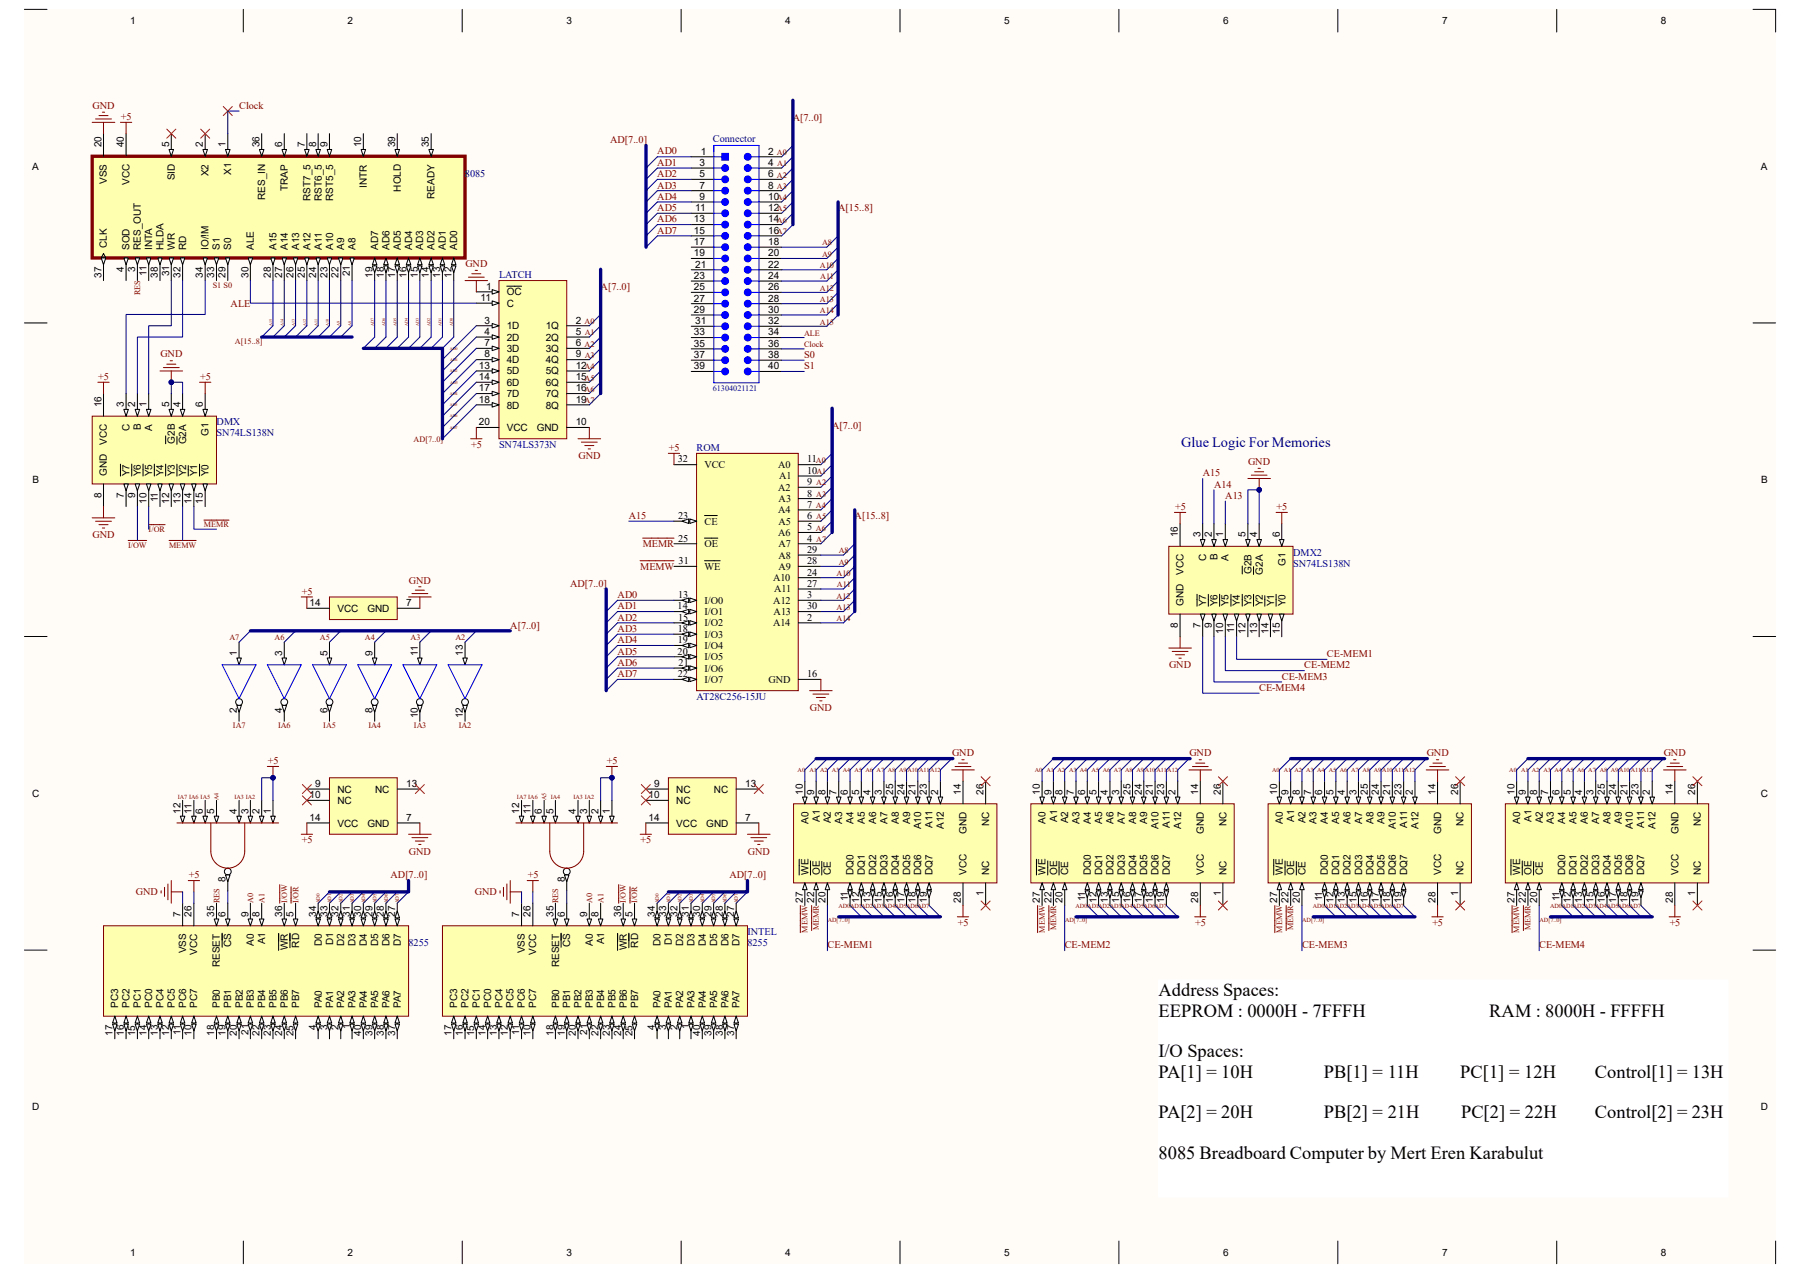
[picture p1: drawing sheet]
<svg xmlns="http://www.w3.org/2000/svg" width="297mm" height="210mm" viewBox="0 0 297 210" stroke-linecap="round" stroke-linejoin="round" font-family="sans-serif">
<defs><g id="words">
<g font-size="3">
<text x="191.2" y="164.4">Address Spaces:</text>
<text x="191.2" y="167.7">EEPROM : 0000H - 7FFFH</text>
<text x="245.7" y="167.7">RAM : 8000H - FFFFH</text>
<text x="191.2" y="174.4">I/O Spaces:</text>
<text x="191.2" y="177.8">PA[1] = 10H</text>
<text x="218.4" y="177.8">PB[1] = 11H</text>
<text x="241" y="177.8">PC[1] = 12H</text>
<text x="263.2" y="177.8">Control[1] = 13H</text>
<text x="191.2" y="184.5">PA[2] = 20H</text>
<text x="218.4" y="184.5">PB[2] = 21H</text>
<text x="241.1" y="184.5">PC[2] = 22H</text>
<text x="263.2" y="184.5">Control[2] = 23H</text>
<text x="191.2" y="191.2">8085 Breadboard Computer by Mert Eren Karabulut</text>
</g>
<text font-size="2.4" fill="#000080" x="194.9" y="73.8">Glue Logic For Memories</text>
<g font-size="1.7">
<text x="21.5" y="4">1</text>
<text x="57.4" y="4">2</text>
<text x="93.5" y="4">3</text>
<text x="129.6" y="4">4</text>
<text x="165.7" y="4">5</text>
<text x="201.8" y="4">6</text>
<text x="238" y="4">7</text>
<text x="274.1" y="4">8</text>
<text x="5.3" y="28">A</text>
<text x="16.7" y="24.3" transform="rotate(-90 16.7 24.3)">20</text>
<text x="20.4" y="24.3" transform="rotate(-90 20.4 24.3)">40</text>
<text x="27.9" y="24.3" transform="rotate(-90 27.9 24.3)">5</text>
<text x="28.8" y="29.8" transform="rotate(-90 28.8 29.8)">SID</text>
<text x="33.5" y="24.3" transform="rotate(-90 33.5 24.3)">2</text>
<text x="34.4" y="29" transform="rotate(-90 34.4 29)">X2</text>
<text x="37.2" y="24.3" transform="rotate(-90 37.2 24.3)">1</text>
<text x="38.1" y="28.8" transform="rotate(-90 38.1 28.8)">X1</text>
<text x="42.8" y="24.3" transform="rotate(-90 42.8 24.3)">36</text>
<text x="46.6" y="24.3" transform="rotate(-90 46.6 24.3)">6</text>
<text x="50.3" y="24.3" transform="rotate(-90 50.3 24.3)">7</text>
<text x="52.2" y="24.3" transform="rotate(-90 52.2 24.3)">8</text>
<text x="54" y="24.3" transform="rotate(-90 54 24.3)">9</text>
<text x="59.6" y="24.3" transform="rotate(-90 59.6 24.3)">10</text>
<text x="65.2" y="24.3" transform="rotate(-90 65.2 24.3)">39</text>
<text x="70.8" y="24.3" transform="rotate(-90 70.8 24.3)">35</text>
<text x="115.4" y="27.4">3</text>
<text x="115.4" y="29.3">5</text>
<text x="115.7" y="25.5">1</text>
<text x="126.7" y="27.4">4</text>
<text x="126.7" y="25.5">2</text>
<text x="126.7" y="29.3">6</text>
<text x="290.5" y="28">A</text>
<text x="17.7" y="30.4" transform="rotate(-90 17.7 30.4)">VSS</text>
<text x="21.4" y="30.5" transform="rotate(-90 21.4 30.5)">VCC</text>
<text x="43.8" y="33" transform="rotate(-90 43.8 33)">RES_IN</text>
<text x="47.5" y="31.5" transform="rotate(-90 47.5 31.5)">TRAP</text>
<text x="51.2" y="33.1" transform="rotate(-90 51.2 33.1)">RST7_5</text>
<text x="53.1" y="33.1" transform="rotate(-90 53.1 33.1)">RST6_5</text>
<text x="54.9" y="33.1" transform="rotate(-90 54.9 33.1)">RST5_5</text>
<text x="60.5" y="30.9" transform="rotate(-90 60.5 30.9)">INTR</text>
<text x="66.1" y="31.6" transform="rotate(-90 66.1 31.6)">HOLD</text>
<text x="71.7" y="32.8" transform="rotate(-90 71.7 32.8)">READY</text>
<text x="114.7" y="34.8">11</text>
<text x="115.4" y="31.1">7</text>
<text x="115.4" y="33">9</text>
<text x="126.7" y="31.1">8</text>
<text x="126.7" y="33">10</text>
<text x="126.7" y="34.8">12</text>
<text x="17.7" y="40.9" transform="rotate(-90 17.7 40.9)">CLK</text>
<text x="21.4" y="41.2" transform="rotate(-90 21.4 41.2)">SOD</text>
<text x="23.2" y="41.2" transform="rotate(-90 23.2 41.2)">RES_OUT</text>
<text x="25.1" y="41.2" transform="rotate(-90 25.1 41.2)">INTA</text>
<text x="27" y="41.2" transform="rotate(-90 27 41.2)">HLDA</text>
<text x="28.8" y="41.2" transform="rotate(-90 28.8 41.2)">WR</text>
<text x="30.7" y="41.2" transform="rotate(-90 30.7 41.2)">RD</text>
<text x="34.4" y="41.2" transform="rotate(-90 34.4 41.2)">IO/!M</text>
<text x="36.3" y="41.2" transform="rotate(-90 36.3 41.2)">S1</text>
<text x="38.1" y="41.2" transform="rotate(-90 38.1 41.2)">S0</text>
<text x="41.9" y="41.2" transform="rotate(-90 41.9 41.2)">ALE</text>
<text x="45.6" y="41.2" transform="rotate(-90 45.6 41.2)">A15</text>
<text x="47.5" y="41.2" transform="rotate(-90 47.5 41.2)">A14</text>
<text x="49.4" y="41.2" transform="rotate(-90 49.4 41.2)">A13</text>
<text x="51.2" y="41.2" transform="rotate(-90 51.2 41.2)">A12</text>
<text x="53.1" y="41.2" transform="rotate(-90 53.1 41.2)">A11</text>
<text x="54.9" y="41.2" transform="rotate(-90 54.9 41.2)">A10</text>
<text x="56.8" y="41.2" transform="rotate(-90 56.8 41.2)">A9</text>
<text x="58.7" y="41.2" transform="rotate(-90 58.7 41.2)">A8</text>
<text x="62.4" y="41.2" transform="rotate(-90 62.4 41.2)">AD7</text>
<text x="64.3" y="41.2" transform="rotate(-90 64.3 41.2)">AD6</text>
<text x="66.1" y="41.2" transform="rotate(-90 66.1 41.2)">AD5</text>
<text x="68" y="41.2" transform="rotate(-90 68 41.2)">AD4</text>
<text x="69.9" y="41.2" transform="rotate(-90 69.9 41.2)">AD3</text>
<text x="71.7" y="41.2" transform="rotate(-90 71.7 41.2)">AD2</text>
<text x="73.6" y="41.2" transform="rotate(-90 73.6 41.2)">AD1</text>
<text x="75.4" y="41.2" transform="rotate(-90 75.4 41.2)">AD0</text>
<text x="114.5" y="36.7">13</text>
<text x="114.5" y="38.6">15</text>
<text x="114.5" y="40.4">17</text>
<text x="126.7" y="36.7">14</text>
<text x="126.7" y="38.6">16</text>
<text x="126.7" y="40.4">18</text>
<text x="16.7" y="45.8" transform="rotate(-90 16.7 45.8)">37</text>
<text x="20.4" y="44.9" transform="rotate(-90 20.4 44.9)">4</text>
<text x="22.3" y="44.9" transform="rotate(-90 22.3 44.9)">3</text>
<text x="24.2" y="45.6" transform="rotate(-90 24.2 45.6)">11</text>
<text x="26" y="45.8" transform="rotate(-90 26 45.8)">38</text>
<text x="27.9" y="45.6" transform="rotate(-90 27.9 45.6)">31</text>
<text x="29.8" y="45.8" transform="rotate(-90 29.8 45.8)">32</text>
<text x="33.5" y="45.8" transform="rotate(-90 33.5 45.8)">34</text>
<text x="35.3" y="45.8" transform="rotate(-90 35.3 45.8)">33</text>
<text x="37.2" y="45.8" transform="rotate(-90 37.2 45.8)">29</text>
<text x="41" y="45.8" transform="rotate(-90 41 45.8)">30</text>
<text x="44.7" y="45.8" transform="rotate(-90 44.7 45.8)">28</text>
<text x="46.6" y="45.8" transform="rotate(-90 46.6 45.8)">27</text>
<text x="48.4" y="45.8" transform="rotate(-90 48.4 45.8)">26</text>
<text x="50.3" y="45.8" transform="rotate(-90 50.3 45.8)">25</text>
<text x="52.2" y="45.8" transform="rotate(-90 52.2 45.8)">24</text>
<text x="54" y="45.8" transform="rotate(-90 54 45.8)">23</text>
<text x="55.9" y="45.8" transform="rotate(-90 55.9 45.8)">22</text>
<text x="57.7" y="45.6" transform="rotate(-90 57.7 45.6)">21</text>
<text x="61.5" y="45.8" transform="rotate(-90 61.5 45.8)">19</text>
<text x="63.3" y="45.8" transform="rotate(-90 63.3 45.8)">18</text>
<text x="65.2" y="45.8" transform="rotate(-90 65.2 45.8)">17</text>
<text x="67.1" y="45.8" transform="rotate(-90 67.1 45.8)">16</text>
<text x="68.9" y="45.8" transform="rotate(-90 68.9 45.8)">15</text>
<text x="70.8" y="45.8" transform="rotate(-90 70.8 45.8)">14</text>
<text x="72.6" y="45.8" transform="rotate(-90 72.6 45.8)">13</text>
<text x="74.5" y="45.8" transform="rotate(-90 74.5 45.8)">12</text>
<text x="80.2" y="47.8">1</text>
<text x="114.5" y="42.3">19</text>
<text x="114.5" y="46">23</text>
<text x="114.5" y="47.9">25</text>
<text x="114.7" y="44.2">21</text>
<text x="126.7" y="42.3">20</text>
<text x="126.7" y="44.2">22</text>
<text x="126.7" y="46">24</text>
<text x="126.7" y="47.9">26</text>
<text x="79.3" y="49.7">11</text>
<text x="80" y="53.4">3</text>
<text x="83.6" y="48.7">OC</text>
<text x="83.6" y="50.6">C</text>
<text x="95" y="53.4">2</text>
<text x="114.5" y="49.7">27</text>
<text x="114.5" y="51.6">29</text>
<text x="114.7" y="53.5">31</text>
<text x="126.7" y="49.7">28</text>
<text x="126.7" y="51.6">30</text>
<text x="126.7" y="53.5">32</text>
<text x="80" y="55.2">4</text>
<text x="80" y="57.1">7</text>
<text x="80" y="59">8</text>
<text x="83.6" y="54.3">1D</text>
<text x="83.6" y="56.2">2D</text>
<text x="83.6" y="58">3D</text>
<text x="83.6" y="59.9">4D</text>
<text x="90" y="54.3">1Q</text>
<text x="90" y="56.2">2Q</text>
<text x="90" y="58">3Q</text>
<text x="90" y="59.9">4Q</text>
<text x="95" y="55.2">5</text>
<text x="95" y="57.1">6</text>
<text x="95" y="59">9</text>
<text x="114.5" y="55.3">33</text>
<text x="114.5" y="57.2">35</text>
<text x="114.5" y="59.1">37</text>
<text x="126.7" y="55.3">34</text>
<text x="126.7" y="57.2">36</text>
<text x="126.7" y="59.1">38</text>
<text x="79" y="60.8">13</text>
<text x="79" y="62.7">14</text>
<text x="79" y="64.6">17</text>
<text x="83.6" y="61.8">5D</text>
<text x="83.6" y="63.6">6D</text>
<text x="83.6" y="65.5">7D</text>
<text x="90" y="61.8">5Q</text>
<text x="90" y="63.6">6Q</text>
<text x="90" y="65.5">7Q</text>
<text x="95" y="60.8">12</text>
<text x="95" y="62.7">15</text>
<text x="95" y="64.6">16</text>
<text x="114.5" y="60.9">39</text>
<text x="126.7" y="60.9">40</text>
<text x="16.7" y="67.2" transform="rotate(-90 16.7 67.2)">16</text>
<text x="20.4" y="67.2" transform="rotate(-90 20.4 67.2)">3</text>
<text x="21.4" y="71.1" transform="rotate(-90 21.4 71.1)">C</text>
<text x="22.3" y="67.2" transform="rotate(-90 22.3 67.2)">2</text>
<text x="23.2" y="71" transform="rotate(-90 23.2 71)">B</text>
<text x="24.2" y="67.2" transform="rotate(-90 24.2 67.2)">1</text>
<text x="25.1" y="71.1" transform="rotate(-90 25.1 71.1)">A</text>
<text x="27.9" y="67.2" transform="rotate(-90 27.9 67.2)">5</text>
<text x="29.8" y="67.2" transform="rotate(-90 29.8 67.2)">4</text>
<text x="33.5" y="67.2" transform="rotate(-90 33.5 67.2)">6</text>
<text x="34.4" y="71.9" transform="rotate(-90 34.4 71.9)">G1</text>
<text x="79" y="66.5">18</text>
<text x="79" y="70.2">20</text>
<text x="83.6" y="67.4">8D</text>
<text x="83.6" y="71.1">VCC</text>
<text x="88.6" y="71.1">GND</text>
<text x="90" y="67.4">8Q</text>
<text x="95" y="66.5">19</text>
<text x="95" y="70.2">10</text>
<text x="17.7" y="73.4" transform="rotate(-90 17.7 73.4)">VCC</text>
<text x="28.8" y="73.2" transform="rotate(-90 28.8 73.2)">G2B</text>
<text x="30.7" y="73.3" transform="rotate(-90 30.7 73.3)">G2A</text>
<text x="111.8" y="76.3">32</text>
<text x="116.2" y="77.2">VCC</text>
<text x="128.4" y="77.2">A0</text>
<text x="133.2" y="76.3">11</text>
<text x="5.4" y="79.7">B</text>
<text x="16.7" y="82.2" transform="rotate(-90 16.7 82.2)">8</text>
<text x="17.7" y="78.5" transform="rotate(-90 17.7 78.5)">GND</text>
<text x="20.4" y="82.2" transform="rotate(-90 20.4 82.2)">7</text>
<text x="21.4" y="78.5" transform="rotate(-90 21.4 78.5)">Y7</text>
<text x="22.3" y="82.2" transform="rotate(-90 22.3 82.2)">9</text>
<text x="23.2" y="78.5" transform="rotate(-90 23.2 78.5)">Y6</text>
<text x="24.2" y="83.1" transform="rotate(-90 24.2 83.1)">10</text>
<text x="25.1" y="78.5" transform="rotate(-90 25.1 78.5)">Y5</text>
<text x="26" y="82.9" transform="rotate(-90 26 82.9)">11</text>
<text x="27" y="78.5" transform="rotate(-90 27 78.5)">Y4</text>
<text x="27.9" y="83.1" transform="rotate(-90 27.9 83.1)">12</text>
<text x="28.8" y="78.5" transform="rotate(-90 28.8 78.5)">Y3</text>
<text x="29.8" y="83.1" transform="rotate(-90 29.8 83.1)">13</text>
<text x="30.7" y="78.5" transform="rotate(-90 30.7 78.5)">Y2</text>
<text x="31.6" y="83.1" transform="rotate(-90 31.6 83.1)">14</text>
<text x="32.6" y="78.5" transform="rotate(-90 32.6 78.5)">Y1</text>
<text x="33.5" y="83.1" transform="rotate(-90 33.5 83.1)">15</text>
<text x="34.4" y="78.5" transform="rotate(-90 34.4 78.5)">Y0</text>
<text x="128.4" y="80.9">A2</text>
<text x="128.5" y="82.8">A3</text>
<text x="128.6" y="79.1">A1</text>
<text x="133.2" y="78.1">10</text>
<text x="133.2" y="80">9</text>
<text x="133.2" y="81.9">8</text>
<text x="133.2" y="83.8">7</text>
<text x="290.6" y="79.7">B</text>
<text x="111.9" y="85.6">23</text>
<text x="111.9" y="89.4">25</text>
<text x="116.2" y="86.6">CE</text>
<text x="128.4" y="84.7">A4</text>
<text x="128.4" y="88.4">A6</text>
<text x="128.4" y="86.6">A5</text>
<text x="133.2" y="85.6">6</text>
<text x="133.2" y="87.5">5</text>
<text x="133.2" y="89.4">4</text>
<text x="194.4" y="88.6" transform="rotate(-90 194.4 88.6)">16</text>
<text x="198.1" y="88.6" transform="rotate(-90 198.1 88.6)">3</text>
<text x="199.9" y="88.6" transform="rotate(-90 199.9 88.6)">2</text>
<text x="201.8" y="88.6" transform="rotate(-90 201.8 88.6)">1</text>
<text x="205.5" y="88.6" transform="rotate(-90 205.5 88.6)">5</text>
<text x="207.4" y="88.6" transform="rotate(-90 207.4 88.6)">4</text>
<text x="211.2" y="88.6" transform="rotate(-90 211.2 88.6)">6</text>
<text x="112" y="93.1">31</text>
<text x="116.2" y="90.3">OE</text>
<text x="116.2" y="94">WE</text>
<text x="127.6" y="95.9">A10</text>
<text x="128.4" y="90.3">A7</text>
<text x="128.4" y="92.2">A8</text>
<text x="128.4" y="94">A9</text>
<text x="133.2" y="91.2">29</text>
<text x="133.2" y="93.1">28</text>
<text x="133.2" y="95">24</text>
<text x="195.3" y="94.9" transform="rotate(-90 195.3 94.9)">VCC</text>
<text x="199" y="92.6" transform="rotate(-90 199 92.6)">C</text>
<text x="200.9" y="92.5" transform="rotate(-90 200.9 92.5)">B</text>
<text x="202.7" y="92.5" transform="rotate(-90 202.7 92.5)">A</text>
<text x="206.5" y="94.7" transform="rotate(-90 206.5 94.7)">G2B</text>
<text x="208.4" y="94.8" transform="rotate(-90 208.4 94.8)">G2A</text>
<text x="212.1" y="93.3" transform="rotate(-90 212.1 93.3)">G1</text>
<text x="51.1" y="100">14</text>
<text x="55.7" y="100.9">VCC</text>
<text x="60.6" y="100.9">GND</text>
<text x="67" y="100">7</text>
<text x="111.8" y="100.5">14</text>
<text x="111.9" y="98.7">13</text>
<text x="116.2" y="99.6">I/O0</text>
<text x="116.2" y="101.5">I/O1</text>
<text x="127.6" y="99.6">A12</text>
<text x="127.6" y="101.5">A13</text>
<text x="127.7" y="97.7">A11</text>
<text x="133.2" y="96.8">27</text>
<text x="133.2" y="98.7">3</text>
<text x="133.2" y="100.5">30</text>
<text x="195.3" y="100" transform="rotate(-90 195.3 100)">GND</text>
<text x="199" y="100" transform="rotate(-90 199 100)">Y7</text>
<text x="200.9" y="100" transform="rotate(-90 200.9 100)">Y6</text>
<text x="202.7" y="100" transform="rotate(-90 202.7 100)">Y5</text>
<text x="204.6" y="100" transform="rotate(-90 204.6 100)">Y4</text>
<text x="206.5" y="100" transform="rotate(-90 206.5 100)">Y3</text>
<text x="208.4" y="100" transform="rotate(-90 208.4 100)">Y2</text>
<text x="210.2" y="100" transform="rotate(-90 210.2 100)">Y1</text>
<text x="212.1" y="100" transform="rotate(-90 212.1 100)">Y0</text>
<text x="111.8" y="108">20</text>
<text x="111.8" y="104.3">18</text>
<text x="111.8" y="106.1">19</text>
<text x="111.9" y="102.4">15</text>
<text x="116.2" y="103.3">I/O2</text>
<text x="116.2" y="105.2">I/O3</text>
<text x="116.2" y="107.1">I/O4</text>
<text x="127.6" y="103.3">A14</text>
<text x="133.2" y="102.4">2</text>
<text x="194.4" y="103.7" transform="rotate(-90 194.4 103.7)">8</text>
<text x="198.1" y="103.7" transform="rotate(-90 198.1 103.7)">7</text>
<text x="199.9" y="103.7" transform="rotate(-90 199.9 103.7)">9</text>
<text x="201.8" y="104.6" transform="rotate(-90 201.8 104.6)">10</text>
<text x="203.7" y="104.4" transform="rotate(-90 203.7 104.4)">11</text>
<text x="205.5" y="104.6" transform="rotate(-90 205.5 104.6)">12</text>
<text x="207.4" y="104.6" transform="rotate(-90 207.4 104.6)">13</text>
<text x="209.3" y="104.6" transform="rotate(-90 209.3 104.6)">14</text>
<text x="211.2" y="104.6" transform="rotate(-90 211.2 104.6)">15</text>
<text x="39.1" y="108.2" transform="rotate(-90 39.1 108.2)">1</text>
<text x="46.6" y="108.2" transform="rotate(-90 46.6 108.2)">3</text>
<text x="54" y="108.2" transform="rotate(-90 54 108.2)">5</text>
<text x="61.5" y="108.2" transform="rotate(-90 61.5 108.2)">9</text>
<text x="68.9" y="108.2" transform="rotate(-90 68.9 108.2)">11</text>
<text x="76.4" y="108.2" transform="rotate(-90 76.4 108.2)">13</text>
<text x="111.8" y="111.7">22</text>
<text x="112" y="109.9">21</text>
<text x="116.2" y="108.9">I/O5</text>
<text x="116.2" y="110.8">I/O6</text>
<text x="116.2" y="112.6">I/O7</text>
<text x="126.8" y="112.6">GND</text>
<text x="133.2" y="111.7">16</text>
<text x="39.1" y="117.6" transform="rotate(-90 39.1 117.6)">2</text>
<text x="46.6" y="117.6" transform="rotate(-90 46.6 117.6)">4</text>
<text x="54" y="117.6" transform="rotate(-90 54 117.6)">6</text>
<text x="61.5" y="117.6" transform="rotate(-90 61.5 117.6)">8</text>
<text x="68.9" y="118.5" transform="rotate(-90 68.9 118.5)">10</text>
<text x="76.4" y="118.5" transform="rotate(-90 76.4 118.5)">12</text>
<text x="5.3" y="131.4">C</text>
<text x="51.1" y="131.7">10</text>
<text x="52" y="129.8">9</text>
<text x="55.7" y="130.8">NC</text>
<text x="61.9" y="130.8">NC</text>
<text x="67" y="129.8">13</text>
<text x="107" y="131.7">10</text>
<text x="107.9" y="129.8">9</text>
<text x="111.6" y="130.8">NC</text>
<text x="117.8" y="130.8">NC</text>
<text x="123" y="129.8">13</text>
<text x="132.5" y="131.1" transform="rotate(-90 132.5 131.1)">10</text>
<text x="134.3" y="131.1" transform="rotate(-90 134.3 131.1)">9</text>
<text x="136.2" y="131.1" transform="rotate(-90 136.2 131.1)">8</text>
<text x="138" y="131.1" transform="rotate(-90 138 131.1)">7</text>
<text x="139.9" y="131.1" transform="rotate(-90 139.9 131.1)">6</text>
<text x="141.8" y="131.1" transform="rotate(-90 141.8 131.1)">5</text>
<text x="143.6" y="131.1" transform="rotate(-90 143.6 131.1)">4</text>
<text x="145.5" y="131.1" transform="rotate(-90 145.5 131.1)">3</text>
<text x="147.4" y="131.1" transform="rotate(-90 147.4 131.1)">25</text>
<text x="149.2" y="131.1" transform="rotate(-90 149.2 131.1)">24</text>
<text x="151.1" y="131.1" transform="rotate(-90 151.1 131.1)">21</text>
<text x="153" y="131.1" transform="rotate(-90 153 131.1)">23</text>
<text x="154.8" y="131.1" transform="rotate(-90 154.8 131.1)">2</text>
<text x="158.5" y="131.1" transform="rotate(-90 158.5 131.1)">14</text>
<text x="162.3" y="131.1" transform="rotate(-90 162.3 131.1)">26</text>
<text x="171.6" y="131.1" transform="rotate(-90 171.6 131.1)">10</text>
<text x="173.5" y="131.1" transform="rotate(-90 173.5 131.1)">9</text>
<text x="175.3" y="131.1" transform="rotate(-90 175.3 131.1)">8</text>
<text x="177.2" y="131.1" transform="rotate(-90 177.2 131.1)">7</text>
<text x="179.1" y="131.1" transform="rotate(-90 179.1 131.1)">6</text>
<text x="180.9" y="131.1" transform="rotate(-90 180.9 131.1)">5</text>
<text x="182.8" y="131.1" transform="rotate(-90 182.8 131.1)">4</text>
<text x="184.7" y="131.1" transform="rotate(-90 184.7 131.1)">3</text>
<text x="186.5" y="131.1" transform="rotate(-90 186.5 131.1)">25</text>
<text x="188.4" y="131.1" transform="rotate(-90 188.4 131.1)">24</text>
<text x="190.2" y="131.1" transform="rotate(-90 190.2 131.1)">21</text>
<text x="192.1" y="131.1" transform="rotate(-90 192.1 131.1)">23</text>
<text x="194" y="131.1" transform="rotate(-90 194 131.1)">2</text>
<text x="197.7" y="131.1" transform="rotate(-90 197.7 131.1)">14</text>
<text x="201.4" y="131.1" transform="rotate(-90 201.4 131.1)">26</text>
<text x="210.7" y="131.1" transform="rotate(-90 210.7 131.1)">10</text>
<text x="212.6" y="131.1" transform="rotate(-90 212.6 131.1)">9</text>
<text x="214.5" y="131.1" transform="rotate(-90 214.5 131.1)">8</text>
<text x="216.3" y="131.1" transform="rotate(-90 216.3 131.1)">7</text>
<text x="218.2" y="131.1" transform="rotate(-90 218.2 131.1)">6</text>
<text x="220" y="131.1" transform="rotate(-90 220 131.1)">5</text>
<text x="221.9" y="131.1" transform="rotate(-90 221.9 131.1)">4</text>
<text x="223.8" y="131.1" transform="rotate(-90 223.8 131.1)">3</text>
<text x="225.7" y="131.1" transform="rotate(-90 225.7 131.1)">25</text>
<text x="227.5" y="131.1" transform="rotate(-90 227.5 131.1)">24</text>
<text x="229.4" y="131.1" transform="rotate(-90 229.4 131.1)">21</text>
<text x="231.3" y="131.1" transform="rotate(-90 231.3 131.1)">23</text>
<text x="233.1" y="131.1" transform="rotate(-90 233.1 131.1)">2</text>
<text x="236.9" y="131.1" transform="rotate(-90 236.9 131.1)">14</text>
<text x="240.6" y="131.1" transform="rotate(-90 240.6 131.1)">26</text>
<text x="249.9" y="131.1" transform="rotate(-90 249.9 131.1)">10</text>
<text x="251.8" y="131.1" transform="rotate(-90 251.8 131.1)">9</text>
<text x="253.6" y="131.1" transform="rotate(-90 253.6 131.1)">8</text>
<text x="255.5" y="131.1" transform="rotate(-90 255.5 131.1)">7</text>
<text x="257.3" y="131.1" transform="rotate(-90 257.3 131.1)">6</text>
<text x="259.2" y="131.1" transform="rotate(-90 259.2 131.1)">5</text>
<text x="261.1" y="131.1" transform="rotate(-90 261.1 131.1)">4</text>
<text x="262.9" y="131.1" transform="rotate(-90 262.9 131.1)">3</text>
<text x="264.8" y="131.1" transform="rotate(-90 264.8 131.1)">25</text>
<text x="266.7" y="131.1" transform="rotate(-90 266.7 131.1)">24</text>
<text x="268.5" y="131.1" transform="rotate(-90 268.5 131.1)">21</text>
<text x="270.4" y="131.1" transform="rotate(-90 270.4 131.1)">23</text>
<text x="272.2" y="131.1" transform="rotate(-90 272.2 131.1)">2</text>
<text x="276" y="131.1" transform="rotate(-90 276 131.1)">14</text>
<text x="279.7" y="131.1" transform="rotate(-90 279.7 131.1)">26</text>
<text x="290.5" y="131.4">C</text>
<text x="29.8" y="134.3" transform="rotate(-90 29.8 134.3)">12</text>
<text x="31.6" y="134.3" transform="rotate(-90 31.6 134.3)">11</text>
<text x="33.5" y="134.3" transform="rotate(-90 33.5 134.3)">6</text>
<text x="35.3" y="134.3" transform="rotate(-90 35.3 134.3)">5</text>
<text x="39.1" y="134.3" transform="rotate(-90 39.1 134.3)">4</text>
<text x="41" y="134.3" transform="rotate(-90 41 134.3)">3</text>
<text x="42.8" y="134.3" transform="rotate(-90 42.8 134.3)">2</text>
<text x="44.7" y="134.3" transform="rotate(-90 44.7 134.3)">1</text>
<text x="51.1" y="135.4">14</text>
<text x="55.7" y="136.4">VCC</text>
<text x="55.7" y="132.6">NC</text>
<text x="60.6" y="136.4">GND</text>
<text x="67" y="135.4">7</text>
<text x="85.7" y="134.3" transform="rotate(-90 85.7 134.3)">12</text>
<text x="87.5" y="134.3" transform="rotate(-90 87.5 134.3)">11</text>
<text x="89.4" y="134.3" transform="rotate(-90 89.4 134.3)">6</text>
<text x="91.3" y="134.3" transform="rotate(-90 91.3 134.3)">5</text>
<text x="95" y="134.3" transform="rotate(-90 95 134.3)">4</text>
<text x="96.9" y="134.3" transform="rotate(-90 96.9 134.3)">3</text>
<text x="98.8" y="134.3" transform="rotate(-90 98.8 134.3)">2</text>
<text x="100.6" y="134.3" transform="rotate(-90 100.6 134.3)">1</text>
<text x="107" y="135.4">14</text>
<text x="111.6" y="136.4">VCC</text>
<text x="111.6" y="132.6">NC</text>
<text x="116.5" y="136.4">GND</text>
<text x="123" y="135.4">7</text>
<text x="133.4" y="135.9" transform="rotate(-90 133.4 135.9)">A0</text>
<text x="135.3" y="135.6" transform="rotate(-90 135.3 135.6)">A1</text>
<text x="137.1" y="135.8" transform="rotate(-90 137.1 135.8)">A2</text>
<text x="139" y="135.9" transform="rotate(-90 139 135.9)">A3</text>
<text x="140.8" y="135.9" transform="rotate(-90 140.8 135.9)">A4</text>
<text x="142.7" y="135.9" transform="rotate(-90 142.7 135.9)">A5</text>
<text x="144.6" y="135.9" transform="rotate(-90 144.6 135.9)">A6</text>
<text x="146.4" y="135.9" transform="rotate(-90 146.4 135.9)">A7</text>
<text x="148.3" y="135.9" transform="rotate(-90 148.3 135.9)">A8</text>
<text x="150.2" y="135.9" transform="rotate(-90 150.2 135.9)">A9</text>
<text x="152" y="136.8" transform="rotate(-90 152 136.8)">A10</text>
<text x="153.9" y="136.6" transform="rotate(-90 153.9 136.6)">A11</text>
<text x="155.7" y="136.8" transform="rotate(-90 155.7 136.8)">A12</text>
<text x="159.5" y="137.5" transform="rotate(-90 159.5 137.5)">GND</text>
<text x="163.2" y="136.3" transform="rotate(-90 163.2 136.3)">NC</text>
<text x="172.5" y="135.9" transform="rotate(-90 172.5 135.9)">A0</text>
<text x="174.4" y="135.6" transform="rotate(-90 174.4 135.6)">A1</text>
<text x="176.3" y="135.8" transform="rotate(-90 176.3 135.8)">A2</text>
<text x="178.1" y="135.9" transform="rotate(-90 178.1 135.9)">A3</text>
<text x="180" y="135.9" transform="rotate(-90 180 135.9)">A4</text>
<text x="181.9" y="135.9" transform="rotate(-90 181.9 135.9)">A5</text>
<text x="183.7" y="135.9" transform="rotate(-90 183.7 135.9)">A6</text>
<text x="185.6" y="135.9" transform="rotate(-90 185.6 135.9)">A7</text>
<text x="187.5" y="135.9" transform="rotate(-90 187.5 135.9)">A8</text>
<text x="189.3" y="135.9" transform="rotate(-90 189.3 135.9)">A9</text>
<text x="191.2" y="136.8" transform="rotate(-90 191.2 136.8)">A10</text>
<text x="193" y="136.6" transform="rotate(-90 193 136.6)">A11</text>
<text x="194.9" y="136.8" transform="rotate(-90 194.9 136.8)">A12</text>
<text x="198.6" y="137.5" transform="rotate(-90 198.6 137.5)">GND</text>
<text x="202.4" y="136.3" transform="rotate(-90 202.4 136.3)">NC</text>
<text x="211.7" y="135.9" transform="rotate(-90 211.7 135.9)">A0</text>
<text x="213.5" y="135.6" transform="rotate(-90 213.5 135.6)">A1</text>
<text x="215.4" y="135.8" transform="rotate(-90 215.4 135.8)">A2</text>
<text x="217.3" y="135.9" transform="rotate(-90 217.3 135.9)">A3</text>
<text x="219.1" y="135.9" transform="rotate(-90 219.1 135.9)">A4</text>
<text x="221" y="135.9" transform="rotate(-90 221 135.9)">A5</text>
<text x="222.8" y="135.9" transform="rotate(-90 222.8 135.9)">A6</text>
<text x="224.7" y="135.9" transform="rotate(-90 224.7 135.9)">A7</text>
<text x="226.6" y="135.9" transform="rotate(-90 226.6 135.9)">A8</text>
<text x="228.5" y="135.9" transform="rotate(-90 228.5 135.9)">A9</text>
<text x="230.3" y="136.8" transform="rotate(-90 230.3 136.8)">A10</text>
<text x="232.2" y="136.6" transform="rotate(-90 232.2 136.6)">A11</text>
<text x="234.1" y="136.8" transform="rotate(-90 234.1 136.8)">A12</text>
<text x="237.8" y="137.5" transform="rotate(-90 237.8 137.5)">GND</text>
<text x="241.5" y="136.3" transform="rotate(-90 241.5 136.3)">NC</text>
<text x="250.8" y="135.9" transform="rotate(-90 250.8 135.9)">A0</text>
<text x="252.7" y="135.6" transform="rotate(-90 252.7 135.6)">A1</text>
<text x="254.6" y="135.8" transform="rotate(-90 254.6 135.8)">A2</text>
<text x="256.4" y="135.9" transform="rotate(-90 256.4 135.9)">A3</text>
<text x="258.3" y="135.9" transform="rotate(-90 258.3 135.9)">A4</text>
<text x="260.1" y="135.9" transform="rotate(-90 260.1 135.9)">A5</text>
<text x="262" y="135.9" transform="rotate(-90 262 135.9)">A6</text>
<text x="263.9" y="135.9" transform="rotate(-90 263.9 135.9)">A7</text>
<text x="265.7" y="135.9" transform="rotate(-90 265.7 135.9)">A8</text>
<text x="267.6" y="135.9" transform="rotate(-90 267.6 135.9)">A9</text>
<text x="269.5" y="136.8" transform="rotate(-90 269.5 136.8)">A10</text>
<text x="271.3" y="136.6" transform="rotate(-90 271.3 136.6)">A11</text>
<text x="273.2" y="136.8" transform="rotate(-90 273.2 136.8)">A12</text>
<text x="276.9" y="137.5" transform="rotate(-90 276.9 137.5)">GND</text>
<text x="280.7" y="136.3" transform="rotate(-90 280.7 136.3)">NC</text>
<text x="37.2" y="145.6" transform="rotate(-90 37.2 145.6)">8</text>
<text x="93.2" y="145.6" transform="rotate(-90 93.2 145.6)">8</text>
<text x="132.5" y="148.9" transform="rotate(-90 132.5 148.9)">27</text>
<text x="133.4" y="144.4" transform="rotate(-90 133.4 144.4)">WE</text>
<text x="134.3" y="148.9" transform="rotate(-90 134.3 148.9)">22</text>
<text x="135.3" y="144.4" transform="rotate(-90 135.3 144.4)">OE</text>
<text x="136.2" y="148.9" transform="rotate(-90 136.2 148.9)">20</text>
<text x="137.1" y="144.4" transform="rotate(-90 137.1 144.4)">CE</text>
<text x="139.9" y="148.7" transform="rotate(-90 139.9 148.7)">11</text>
<text x="140.8" y="144.4" transform="rotate(-90 140.8 144.4)">DQ0</text>
<text x="141.8" y="148.9" transform="rotate(-90 141.8 148.9)">12</text>
<text x="142.7" y="144.4" transform="rotate(-90 142.7 144.4)">DQ1</text>
<text x="143.6" y="148.9" transform="rotate(-90 143.6 148.9)">13</text>
<text x="144.6" y="144.4" transform="rotate(-90 144.6 144.4)">DQ2</text>
<text x="145.5" y="148.9" transform="rotate(-90 145.5 148.9)">15</text>
<text x="146.4" y="144.4" transform="rotate(-90 146.4 144.4)">DQ3</text>
<text x="147.4" y="148.9" transform="rotate(-90 147.4 148.9)">16</text>
<text x="148.3" y="144.4" transform="rotate(-90 148.3 144.4)">DQ4</text>
<text x="149.2" y="148.9" transform="rotate(-90 149.2 148.9)">17</text>
<text x="150.2" y="144.4" transform="rotate(-90 150.2 144.4)">DQ5</text>
<text x="151.1" y="148.9" transform="rotate(-90 151.1 148.9)">18</text>
<text x="152" y="144.4" transform="rotate(-90 152 144.4)">DQ6</text>
<text x="153" y="148.9" transform="rotate(-90 153 148.9)">19</text>
<text x="153.9" y="144.4" transform="rotate(-90 153.9 144.4)">DQ7</text>
<text x="158.5" y="148.9" transform="rotate(-90 158.5 148.9)">28</text>
<text x="159.5" y="144.4" transform="rotate(-90 159.5 144.4)">VCC</text>
<text x="162.3" y="147.8" transform="rotate(-90 162.3 147.8)">1</text>
<text x="163.2" y="144.4" transform="rotate(-90 163.2 144.4)">NC</text>
<text x="171.6" y="148.9" transform="rotate(-90 171.6 148.9)">27</text>
<text x="172.5" y="144.4" transform="rotate(-90 172.5 144.4)">WE</text>
<text x="173.5" y="148.9" transform="rotate(-90 173.5 148.9)">22</text>
<text x="174.4" y="144.4" transform="rotate(-90 174.4 144.4)">OE</text>
<text x="175.3" y="148.9" transform="rotate(-90 175.3 148.9)">20</text>
<text x="176.3" y="144.4" transform="rotate(-90 176.3 144.4)">CE</text>
<text x="179.1" y="148.7" transform="rotate(-90 179.1 148.7)">11</text>
<text x="180" y="144.4" transform="rotate(-90 180 144.4)">DQ0</text>
<text x="180.9" y="148.9" transform="rotate(-90 180.9 148.9)">12</text>
<text x="181.9" y="144.4" transform="rotate(-90 181.9 144.4)">DQ1</text>
<text x="182.8" y="148.9" transform="rotate(-90 182.8 148.9)">13</text>
<text x="183.7" y="144.4" transform="rotate(-90 183.7 144.4)">DQ2</text>
<text x="184.7" y="148.9" transform="rotate(-90 184.7 148.9)">15</text>
<text x="185.6" y="144.4" transform="rotate(-90 185.6 144.4)">DQ3</text>
<text x="186.5" y="148.9" transform="rotate(-90 186.5 148.9)">16</text>
<text x="187.5" y="144.4" transform="rotate(-90 187.5 144.4)">DQ4</text>
<text x="188.4" y="148.9" transform="rotate(-90 188.4 148.9)">17</text>
<text x="189.3" y="144.4" transform="rotate(-90 189.3 144.4)">DQ5</text>
<text x="190.2" y="148.9" transform="rotate(-90 190.2 148.9)">18</text>
<text x="191.2" y="144.4" transform="rotate(-90 191.2 144.4)">DQ6</text>
<text x="192.1" y="148.9" transform="rotate(-90 192.1 148.9)">19</text>
<text x="193" y="144.4" transform="rotate(-90 193 144.4)">DQ7</text>
<text x="197.7" y="148.9" transform="rotate(-90 197.7 148.9)">28</text>
<text x="198.6" y="144.4" transform="rotate(-90 198.6 144.4)">VCC</text>
<text x="201.4" y="147.8" transform="rotate(-90 201.4 147.8)">1</text>
<text x="202.4" y="144.4" transform="rotate(-90 202.4 144.4)">NC</text>
<text x="210.7" y="148.9" transform="rotate(-90 210.7 148.9)">27</text>
<text x="211.7" y="144.4" transform="rotate(-90 211.7 144.4)">WE</text>
<text x="212.6" y="148.9" transform="rotate(-90 212.6 148.9)">22</text>
<text x="213.5" y="144.4" transform="rotate(-90 213.5 144.4)">OE</text>
<text x="214.5" y="148.9" transform="rotate(-90 214.5 148.9)">20</text>
<text x="215.4" y="144.4" transform="rotate(-90 215.4 144.4)">CE</text>
<text x="218.2" y="148.7" transform="rotate(-90 218.2 148.7)">11</text>
<text x="219.1" y="144.4" transform="rotate(-90 219.1 144.4)">DQ0</text>
<text x="220" y="148.9" transform="rotate(-90 220 148.9)">12</text>
<text x="221" y="144.4" transform="rotate(-90 221 144.4)">DQ1</text>
<text x="221.9" y="148.9" transform="rotate(-90 221.9 148.9)">13</text>
<text x="222.8" y="144.4" transform="rotate(-90 222.8 144.4)">DQ2</text>
<text x="223.8" y="148.9" transform="rotate(-90 223.8 148.9)">15</text>
<text x="224.7" y="144.4" transform="rotate(-90 224.7 144.4)">DQ3</text>
<text x="225.7" y="148.9" transform="rotate(-90 225.7 148.9)">16</text>
<text x="226.6" y="144.4" transform="rotate(-90 226.6 144.4)">DQ4</text>
<text x="227.5" y="148.9" transform="rotate(-90 227.5 148.9)">17</text>
<text x="228.5" y="144.4" transform="rotate(-90 228.5 144.4)">DQ5</text>
<text x="229.4" y="148.9" transform="rotate(-90 229.4 148.9)">18</text>
<text x="230.3" y="144.4" transform="rotate(-90 230.3 144.4)">DQ6</text>
<text x="231.3" y="148.9" transform="rotate(-90 231.3 148.9)">19</text>
<text x="232.2" y="144.4" transform="rotate(-90 232.2 144.4)">DQ7</text>
<text x="236.9" y="148.9" transform="rotate(-90 236.9 148.9)">28</text>
<text x="237.8" y="144.4" transform="rotate(-90 237.8 144.4)">VCC</text>
<text x="240.6" y="147.8" transform="rotate(-90 240.6 147.8)">1</text>
<text x="241.5" y="144.4" transform="rotate(-90 241.5 144.4)">NC</text>
<text x="249.9" y="148.9" transform="rotate(-90 249.9 148.9)">27</text>
<text x="250.8" y="144.4" transform="rotate(-90 250.8 144.4)">WE</text>
<text x="251.8" y="148.9" transform="rotate(-90 251.8 148.9)">22</text>
<text x="252.7" y="144.4" transform="rotate(-90 252.7 144.4)">OE</text>
<text x="253.6" y="148.9" transform="rotate(-90 253.6 148.9)">20</text>
<text x="254.6" y="144.4" transform="rotate(-90 254.6 144.4)">CE</text>
<text x="257.3" y="148.7" transform="rotate(-90 257.3 148.7)">11</text>
<text x="258.3" y="144.4" transform="rotate(-90 258.3 144.4)">DQ0</text>
<text x="259.2" y="148.9" transform="rotate(-90 259.2 148.9)">12</text>
<text x="260.1" y="144.4" transform="rotate(-90 260.1 144.4)">DQ1</text>
<text x="261.1" y="148.9" transform="rotate(-90 261.1 148.9)">13</text>
<text x="262" y="144.4" transform="rotate(-90 262 144.4)">DQ2</text>
<text x="262.9" y="148.9" transform="rotate(-90 262.9 148.9)">15</text>
<text x="263.9" y="144.4" transform="rotate(-90 263.9 144.4)">DQ3</text>
<text x="264.8" y="148.9" transform="rotate(-90 264.8 148.9)">16</text>
<text x="265.7" y="144.4" transform="rotate(-90 265.7 144.4)">DQ4</text>
<text x="266.7" y="148.9" transform="rotate(-90 266.7 148.9)">17</text>
<text x="267.6" y="144.4" transform="rotate(-90 267.6 144.4)">DQ5</text>
<text x="268.5" y="148.9" transform="rotate(-90 268.5 148.9)">18</text>
<text x="269.5" y="144.4" transform="rotate(-90 269.5 144.4)">DQ6</text>
<text x="270.4" y="148.9" transform="rotate(-90 270.4 148.9)">19</text>
<text x="271.3" y="144.4" transform="rotate(-90 271.3 144.4)">DQ7</text>
<text x="276" y="148.9" transform="rotate(-90 276 148.9)">28</text>
<text x="276.9" y="144.4" transform="rotate(-90 276.9 144.4)">VCC</text>
<text x="279.7" y="147.8" transform="rotate(-90 279.7 147.8)">1</text>
<text x="280.7" y="144.4" transform="rotate(-90 280.7 144.4)">NC</text>
<text x="29.8" y="151.3" transform="rotate(-90 29.8 151.3)">7</text>
<text x="31.6" y="151.3" transform="rotate(-90 31.6 151.3)">26</text>
<text x="35.3" y="151.3" transform="rotate(-90 35.3 151.3)">35</text>
<text x="37.2" y="151.3" transform="rotate(-90 37.2 151.3)">6</text>
<text x="41" y="151.3" transform="rotate(-90 41 151.3)">9</text>
<text x="41.9" y="156" transform="rotate(-90 41.9 156)">A0</text>
<text x="42.8" y="151.3" transform="rotate(-90 42.8 151.3)">8</text>
<text x="43.8" y="155.8" transform="rotate(-90 43.8 155.8)">A1</text>
<text x="46.6" y="151.3" transform="rotate(-90 46.6 151.3)">36</text>
<text x="48.4" y="151.3" transform="rotate(-90 48.4 151.3)">5</text>
<text x="52.2" y="151.3" transform="rotate(-90 52.2 151.3)">34</text>
<text x="54" y="151.3" transform="rotate(-90 54 151.3)">33</text>
<text x="54.9" y="155.9" transform="rotate(-90 54.9 155.9)">D1</text>
<text x="55.9" y="151.3" transform="rotate(-90 55.9 151.3)">32</text>
<text x="57.7" y="151.3" transform="rotate(-90 57.7 151.3)">31</text>
<text x="59.6" y="151.3" transform="rotate(-90 59.6 151.3)">30</text>
<text x="61.5" y="151.3" transform="rotate(-90 61.5 151.3)">29</text>
<text x="63.3" y="151.3" transform="rotate(-90 63.3 151.3)">28</text>
<text x="65.2" y="151.3" transform="rotate(-90 65.2 151.3)">27</text>
<text x="85.7" y="151.3" transform="rotate(-90 85.7 151.3)">7</text>
<text x="87.5" y="151.3" transform="rotate(-90 87.5 151.3)">26</text>
<text x="91.3" y="151.3" transform="rotate(-90 91.3 151.3)">35</text>
<text x="93.2" y="151.3" transform="rotate(-90 93.2 151.3)">6</text>
<text x="96.9" y="151.3" transform="rotate(-90 96.9 151.3)">9</text>
<text x="97.8" y="156" transform="rotate(-90 97.8 156)">A0</text>
<text x="98.8" y="151.3" transform="rotate(-90 98.8 151.3)">8</text>
<text x="99.7" y="155.8" transform="rotate(-90 99.7 155.8)">A1</text>
<text x="102.5" y="151.3" transform="rotate(-90 102.5 151.3)">36</text>
<text x="104.4" y="151.3" transform="rotate(-90 104.4 151.3)">5</text>
<text x="108.1" y="151.3" transform="rotate(-90 108.1 151.3)">34</text>
<text x="109.9" y="151.3" transform="rotate(-90 109.9 151.3)">33</text>
<text x="110.9" y="155.9" transform="rotate(-90 110.9 155.9)">D1</text>
<text x="111.8" y="151.3" transform="rotate(-90 111.8 151.3)">32</text>
<text x="113.7" y="151.3" transform="rotate(-90 113.7 151.3)">31</text>
<text x="115.5" y="151.3" transform="rotate(-90 115.5 151.3)">30</text>
<text x="117.4" y="151.3" transform="rotate(-90 117.4 151.3)">29</text>
<text x="119.3" y="151.3" transform="rotate(-90 119.3 151.3)">28</text>
<text x="121.1" y="151.3" transform="rotate(-90 121.1 151.3)">27</text>
<text x="30.7" y="157.3" transform="rotate(-90 30.7 157.3)">VSS</text>
<text x="32.6" y="157.5" transform="rotate(-90 32.6 157.5)">VCC</text>
<text x="36.3" y="159.6" transform="rotate(-90 36.3 159.6)">RESET</text>
<text x="38.1" y="156.3" transform="rotate(-90 38.1 156.3)">CS</text>
<text x="47.5" y="156.8" transform="rotate(-90 47.5 156.8)">WR</text>
<text x="49.4" y="156.4" transform="rotate(-90 49.4 156.4)">RD</text>
<text x="53.1" y="156.1" transform="rotate(-90 53.1 156.1)">D0</text>
<text x="56.8" y="156.1" transform="rotate(-90 56.8 156.1)">D2</text>
<text x="58.7" y="156.1" transform="rotate(-90 58.7 156.1)">D3</text>
<text x="60.5" y="156.1" transform="rotate(-90 60.5 156.1)">D4</text>
<text x="62.4" y="156.1" transform="rotate(-90 62.4 156.1)">D5</text>
<text x="64.3" y="156.1" transform="rotate(-90 64.3 156.1)">D6</text>
<text x="66.1" y="156.1" transform="rotate(-90 66.1 156.1)">D7</text>
<text x="86.6" y="157.3" transform="rotate(-90 86.6 157.3)">VSS</text>
<text x="88.5" y="157.5" transform="rotate(-90 88.5 157.5)">VCC</text>
<text x="92.2" y="159.6" transform="rotate(-90 92.2 159.6)">RESET</text>
<text x="94.1" y="156.3" transform="rotate(-90 94.1 156.3)">CS</text>
<text x="103.4" y="156.8" transform="rotate(-90 103.4 156.8)">WR</text>
<text x="105.3" y="156.4" transform="rotate(-90 105.3 156.4)">RD</text>
<text x="109" y="156.1" transform="rotate(-90 109 156.1)">D0</text>
<text x="112.7" y="156.1" transform="rotate(-90 112.7 156.1)">D2</text>
<text x="114.6" y="156.1" transform="rotate(-90 114.6 156.1)">D3</text>
<text x="116.5" y="156.1" transform="rotate(-90 116.5 156.1)">D4</text>
<text x="118.3" y="156.1" transform="rotate(-90 118.3 156.1)">D5</text>
<text x="120.2" y="156.1" transform="rotate(-90 120.2 156.1)">D6</text>
<text x="122" y="156.1" transform="rotate(-90 122 156.1)">D7</text>
<text x="19.5" y="166.3" transform="rotate(-90 19.5 166.3)">PC3</text>
<text x="21.4" y="166.3" transform="rotate(-90 21.4 166.3)">PC2</text>
<text x="23.2" y="166.3" transform="rotate(-90 23.2 166.3)">PC1</text>
<text x="25.1" y="166.3" transform="rotate(-90 25.1 166.3)">PC0</text>
<text x="27" y="166.3" transform="rotate(-90 27 166.3)">PC4</text>
<text x="28.8" y="166.3" transform="rotate(-90 28.8 166.3)">PC5</text>
<text x="30.7" y="166.3" transform="rotate(-90 30.7 166.3)">PC6</text>
<text x="32.6" y="166.3" transform="rotate(-90 32.6 166.3)">PC7</text>
<text x="36.3" y="166.3" transform="rotate(-90 36.3 166.3)">PB0</text>
<text x="38.1" y="166.3" transform="rotate(-90 38.1 166.3)">PB1</text>
<text x="40" y="166.3" transform="rotate(-90 40 166.3)">PB2</text>
<text x="41.9" y="166.3" transform="rotate(-90 41.9 166.3)">PB3</text>
<text x="43.8" y="166.3" transform="rotate(-90 43.8 166.3)">PB4</text>
<text x="45.6" y="166.3" transform="rotate(-90 45.6 166.3)">PB5</text>
<text x="47.5" y="166.3" transform="rotate(-90 47.5 166.3)">PB6</text>
<text x="49.4" y="166.3" transform="rotate(-90 49.4 166.3)">PB7</text>
<text x="53.1" y="166.3" transform="rotate(-90 53.1 166.3)">PA0</text>
<text x="54.9" y="166.3" transform="rotate(-90 54.9 166.3)">PA1</text>
<text x="56.8" y="166.3" transform="rotate(-90 56.8 166.3)">PA2</text>
<text x="58.7" y="166.3" transform="rotate(-90 58.7 166.3)">PA3</text>
<text x="60.5" y="166.3" transform="rotate(-90 60.5 166.3)">PA4</text>
<text x="62.4" y="166.3" transform="rotate(-90 62.4 166.3)">PA5</text>
<text x="64.3" y="166.3" transform="rotate(-90 64.3 166.3)">PA6</text>
<text x="66.1" y="166.3" transform="rotate(-90 66.1 166.3)">PA7</text>
<text x="75.4" y="166.3" transform="rotate(-90 75.4 166.3)">PC3</text>
<text x="77.3" y="166.3" transform="rotate(-90 77.3 166.3)">PC2</text>
<text x="79.2" y="166.3" transform="rotate(-90 79.2 166.3)">PC1</text>
<text x="81" y="166.3" transform="rotate(-90 81 166.3)">PC0</text>
<text x="82.9" y="166.3" transform="rotate(-90 82.9 166.3)">PC4</text>
<text x="84.8" y="166.3" transform="rotate(-90 84.8 166.3)">PC5</text>
<text x="86.6" y="166.3" transform="rotate(-90 86.6 166.3)">PC6</text>
<text x="88.5" y="166.3" transform="rotate(-90 88.5 166.3)">PC7</text>
<text x="92.2" y="166.3" transform="rotate(-90 92.2 166.3)">PB0</text>
<text x="94.1" y="166.3" transform="rotate(-90 94.1 166.3)">PB1</text>
<text x="96" y="166.3" transform="rotate(-90 96 166.3)">PB2</text>
<text x="97.8" y="166.3" transform="rotate(-90 97.8 166.3)">PB3</text>
<text x="99.7" y="166.3" transform="rotate(-90 99.7 166.3)">PB4</text>
<text x="101.6" y="166.3" transform="rotate(-90 101.6 166.3)">PB5</text>
<text x="103.4" y="166.3" transform="rotate(-90 103.4 166.3)">PB6</text>
<text x="105.3" y="166.3" transform="rotate(-90 105.3 166.3)">PB7</text>
<text x="109" y="166.3" transform="rotate(-90 109 166.3)">PA0</text>
<text x="110.9" y="166.3" transform="rotate(-90 110.9 166.3)">PA1</text>
<text x="112.7" y="166.3" transform="rotate(-90 112.7 166.3)">PA2</text>
<text x="114.6" y="166.3" transform="rotate(-90 114.6 166.3)">PA3</text>
<text x="116.5" y="166.3" transform="rotate(-90 116.5 166.3)">PA4</text>
<text x="118.3" y="166.3" transform="rotate(-90 118.3 166.3)">PA5</text>
<text x="120.2" y="166.3" transform="rotate(-90 120.2 166.3)">PA6</text>
<text x="122" y="166.3" transform="rotate(-90 122 166.3)">PA7</text>
<text x="18.6" y="170.9" transform="rotate(-90 18.6 170.9)">17</text>
<text x="20.4" y="170.9" transform="rotate(-90 20.4 170.9)">16</text>
<text x="22.3" y="170.9" transform="rotate(-90 22.3 170.9)">15</text>
<text x="24.2" y="170.9" transform="rotate(-90 24.2 170.9)">14</text>
<text x="26" y="170.9" transform="rotate(-90 26 170.9)">13</text>
<text x="27.9" y="170.9" transform="rotate(-90 27.9 170.9)">12</text>
<text x="29.8" y="170.7" transform="rotate(-90 29.8 170.7)">11</text>
<text x="31.6" y="170.9" transform="rotate(-90 31.6 170.9)">10</text>
<text x="35.3" y="170.9" transform="rotate(-90 35.3 170.9)">18</text>
<text x="37.2" y="170.9" transform="rotate(-90 37.2 170.9)">19</text>
<text x="39.1" y="170.9" transform="rotate(-90 39.1 170.9)">20</text>
<text x="41" y="170.7" transform="rotate(-90 41 170.7)">21</text>
<text x="42.8" y="170.9" transform="rotate(-90 42.8 170.9)">22</text>
<text x="44.7" y="170.9" transform="rotate(-90 44.7 170.9)">23</text>
<text x="46.6" y="170.9" transform="rotate(-90 46.6 170.9)">24</text>
<text x="48.4" y="170.9" transform="rotate(-90 48.4 170.9)">25</text>
<text x="52.2" y="170" transform="rotate(-90 52.2 170)">4</text>
<text x="54" y="170" transform="rotate(-90 54 170)">3</text>
<text x="55.9" y="170" transform="rotate(-90 55.9 170)">2</text>
<text x="57.7" y="169.8" transform="rotate(-90 57.7 169.8)">1</text>
<text x="59.6" y="170.9" transform="rotate(-90 59.6 170.9)">40</text>
<text x="61.5" y="170.9" transform="rotate(-90 61.5 170.9)">39</text>
<text x="63.3" y="170.9" transform="rotate(-90 63.3 170.9)">38</text>
<text x="65.2" y="170.9" transform="rotate(-90 65.2 170.9)">37</text>
<text x="74.5" y="170.9" transform="rotate(-90 74.5 170.9)">17</text>
<text x="76.4" y="170.9" transform="rotate(-90 76.4 170.9)">16</text>
<text x="78.2" y="170.9" transform="rotate(-90 78.2 170.9)">15</text>
<text x="80.1" y="170.9" transform="rotate(-90 80.1 170.9)">14</text>
<text x="82" y="170.9" transform="rotate(-90 82 170.9)">13</text>
<text x="83.8" y="170.9" transform="rotate(-90 83.8 170.9)">12</text>
<text x="85.7" y="170.7" transform="rotate(-90 85.7 170.7)">11</text>
<text x="87.5" y="170.9" transform="rotate(-90 87.5 170.9)">10</text>
<text x="91.3" y="170.9" transform="rotate(-90 91.3 170.9)">18</text>
<text x="93.2" y="170.9" transform="rotate(-90 93.2 170.9)">19</text>
<text x="95" y="170.9" transform="rotate(-90 95 170.9)">20</text>
<text x="96.9" y="170.7" transform="rotate(-90 96.9 170.7)">21</text>
<text x="98.8" y="170.9" transform="rotate(-90 98.8 170.9)">22</text>
<text x="100.6" y="170.9" transform="rotate(-90 100.6 170.9)">23</text>
<text x="102.5" y="170.9" transform="rotate(-90 102.5 170.9)">24</text>
<text x="104.4" y="170.9" transform="rotate(-90 104.4 170.9)">25</text>
<text x="108.1" y="170" transform="rotate(-90 108.1 170)">4</text>
<text x="109.9" y="170" transform="rotate(-90 109.9 170)">3</text>
<text x="111.8" y="170" transform="rotate(-90 111.8 170)">2</text>
<text x="113.7" y="169.8" transform="rotate(-90 113.7 169.8)">1</text>
<text x="115.5" y="170.9" transform="rotate(-90 115.5 170.9)">40</text>
<text x="117.4" y="170.9" transform="rotate(-90 117.4 170.9)">39</text>
<text x="119.3" y="170.9" transform="rotate(-90 119.3 170.9)">38</text>
<text x="121.1" y="170.9" transform="rotate(-90 121.1 170.9)">37</text>
<text x="5.3" y="183.2">D</text>
<text x="290.5" y="183.2">D</text>
<text x="21.5" y="207.2">1</text>
<text x="57.4" y="207.2">2</text>
<text x="93.5" y="207.2">3</text>
<text x="129.6" y="207.2">4</text>
<text x="165.7" y="207.2">5</text>
<text x="201.8" y="207.2">6</text>
<text x="238" y="207.2">7</text>
<text x="274.1" y="207.2">8</text>
</g>
<g font-size="1.7" fill="#800000">
<text x="15.3" y="17.9">GND</text>
<text x="39.5" y="17.9">Clock</text>
<text x="19.9" y="19.8">+5</text>
<text x="100.7" y="23.6">AD[7..0]</text>
<text x="130.8" y="19.9">A[7..0]</text>
<text x="108.5" y="25.5">AD0</text>
<text x="108.5" y="27.3">AD1</text>
<text x="108.5" y="29.3">AD2</text>
<text x="108.5" y="31.1">AD3</text>
<text x="108.5" y="33">AD4</text>
<text x="108.5" y="34.8">AD5</text>
<text x="138.3" y="34.8">A[15..8]</text>
<text x="108.5" y="36.7">AD6</text>
<text x="108.5" y="38.6">AD7</text>
<text x="76.8" y="44.1">GND</text>
<text x="99.1" y="47.8">A[7..0]</text>
<text x="38.1" y="50.6">ALE</text>
<text x="26.5" y="59">GND</text>
<text x="132.7" y="59.1">S0</text>
<text x="16.2" y="62.7">+5</text>
<text x="33" y="62.7">+5</text>
<text x="132.7" y="60.9">S1</text>
<text x="137.3" y="70.7">A[7..0]</text>
<text x="77.8" y="73.9">+5</text>
<text x="95.5" y="75.7">GND</text>
<text x="110.4" y="74.4">+5</text>
<text x="206" y="76.7">GND</text>
<text x="198.5" y="78.6">A15</text>
<text x="200.3" y="80.4">A14</text>
<text x="202.2" y="82.3">A13</text>
<text x="15.3" y="88.8">GND</text>
<text x="103.8" y="85.6">A15</text>
<text x="141" y="85.6">A[15..8]</text>
<text x="193.9" y="84.2">+5</text>
<text x="210.7" y="84.2">+5</text>
<text x="105.6" y="94">MEMW</text>
<text x="106" y="90.3">MEMR</text>
<text x="49.8" y="98.1">+5</text>
<text x="67.5" y="96.3">GND</text>
<text x="94.1" y="96.8">AD[7..0]</text>
<text x="101.9" y="98.7">AD0</text>
<text x="101.9" y="100.5">AD1</text>
<text x="84.2" y="103.7">A[7..0]</text>
<text x="101.9" y="102.4">AD2</text>
<text x="101.9" y="104.3">AD3</text>
<text x="101.9" y="106.1">AD4</text>
<text x="101.9" y="108">AD5</text>
<text x="101.9" y="109.9">AD6</text>
<text x="101.9" y="111.7">AD7</text>
<text x="192.9" y="110.3">GND</text>
<text x="211.5" y="112.1">CE-MEM3</text>
<text x="215.2" y="110.3">CE-MEM2</text>
<text x="218.9" y="108.4">CE-MEM1</text>
<text x="133.6" y="117.3">GND</text>
<text x="207.8" y="114">CE-MEM4</text>
<text x="157.1" y="124.8">GND</text>
<text x="196.3" y="124.8">GND</text>
<text x="235.4" y="124.8">GND</text>
<text x="274.5" y="124.8">GND</text>
<text x="44.2" y="126.1">+5</text>
<text x="100.1" y="126.1">+5</text>
<text x="49.8" y="139.1">+5</text>
<text x="67.5" y="141">GND</text>
<text x="105.7" y="139.1">+5</text>
<text x="123.4" y="141">GND</text>
<text x="22.4" y="147.7">GND</text>
<text x="31.2" y="144.9">+5</text>
<text x="64.4" y="144.9">AD[7..0]</text>
<text x="78.4" y="147.7">GND</text>
<text x="87.1" y="144.9">+5</text>
<text x="120.4" y="144.9">AD[7..0]</text>
<text x="158.1" y="152.7">+5</text>
<text x="197.2" y="152.7">+5</text>
<text x="236.3" y="152.7">+5</text>
<text x="275.5" y="152.7">+5</text>
<text x="136.5" y="156.5">CE-MEM1</text>
<text x="175.7" y="156.5">CE-MEM2</text>
<text x="214.8" y="156.5">CE-MEM3</text>
<text x="254" y="156.5">CE-MEM4</text>
</g>
<g font-size="1.7" fill="#000080">
<text x="117.6" y="23.5">Connector</text>
<text x="76.7" y="29.2">8085</text>
<text x="82.3" y="45.9">LATCH</text>
<text x="35.7" y="70.1">DMX</text>
<text x="35.7" y="72">SN74LS138N</text>
<text x="82.3" y="73.9">SN74LS373N</text>
<text x="114.9" y="74.4">ROM</text>
<text x="213.4" y="91.7">DMX2</text>
<text x="213.4" y="93.5">SN74LS138N</text>
<text x="114.9" y="115.4">AT28C256-15JU</text>
<text x="123.3" y="154.2">INTEL</text>
<text x="67.4" y="156.1">8255</text>
<text x="123.3" y="156.1">8255</text>
</g>
<g font-size="1.4" fill="#800000">
<text x="128.2" y="25.6">A0</text>
<text x="128.2" y="29.3">A2</text>
<text x="128.2" y="27.4">A1</text>
<text x="128.2" y="31.2">A3</text>
<text x="128.2" y="33">A4</text>
<text x="128.2" y="34.9">A5</text>
<text x="128.2" y="36.7">A6</text>
<text x="128.2" y="38.6">A7</text>
<text x="135.6" y="40.5">A8</text>
<text x="35.1" y="47.5">S1 S0</text>
<text x="135.3" y="44.2">A10</text>
<text x="135.3" y="48">A12</text>
<text x="135.3" y="46.1">A11</text>
<text x="135.6" y="42.4">A9</text>
<text x="23.1" y="48.7" transform="rotate(-90 23.1 48.7)">RES</text>
<text x="96.4" y="53.5">A0</text>
<text x="135.3" y="49.8">A13</text>
<text x="135.3" y="51.7">A14</text>
<text x="135.3" y="53.6">A15</text>
<text x="38.7" y="56.8">A[15..8]</text>
<text x="96.4" y="57.2">A2</text>
<text x="96.5" y="55.3">A1</text>
<text x="96.5" y="59.1">A3</text>
<text x="132.7" y="55.4">ALE</text>
<text x="132.7" y="57.3">Clock</text>
<text x="96.4" y="60.9">A4</text>
<text x="96.4" y="62.8">A5</text>
<text x="96.4" y="64.6">A6</text>
<text x="96.4" y="66.5">A7</text>
<text x="68.2" y="72.9">AD[7..0]</text>
<text x="134.6" y="76.4">A0</text>
<text x="134.6" y="83.8">A4</text>
<text x="134.7" y="80.1">A2</text>
<text x="134.7" y="82">A3</text>
<text x="134.7" y="78.2">A1</text>
<text x="24.5" y="87.8">I/OR</text>
<text x="33.7" y="87">MEMR</text>
<text x="134.6" y="87.5">A6</text>
<text x="134.7" y="85.7">A5</text>
<text x="134.7" y="89.4">A7</text>
<text x="21.1" y="90.4">I/OW</text>
<text x="27.9" y="90.4">MEMW</text>
<text x="138" y="95">A10</text>
<text x="138.4" y="91.3">A8</text>
<text x="138.4" y="93.1">A9</text>
<text x="138" y="98.8">A12</text>
<text x="138" y="100.6">A13</text>
<text x="138.1" y="96.9">A11</text>
<text x="37.8" y="105.7">A7</text>
<text x="45.3" y="105.7">A6</text>
<text x="52.8" y="105.7">A5</text>
<text x="60.2" y="105.7">A4</text>
<text x="67.7" y="105.7">A3</text>
<text x="75.1" y="105.7">A2</text>
<text x="138" y="102.5">A14</text>
<text x="38.4" y="120.2">IA7</text>
<text x="45.9" y="120.2">IA6</text>
<text x="53.3" y="120.2">IA5</text>
<text x="60.8" y="120.2">IA4</text>
<text x="68.3" y="120.2">IA3</text>
<text x="75.7" y="120.2">IA2</text>
<text x="36.2" y="149" transform="rotate(-90 36.2 149)">RES</text>
<text x="41.8" y="149" transform="rotate(-90 41.8 149)">A0</text>
<text x="43.6" y="149" transform="rotate(-90 43.6 149)">A1</text>
<text x="47.4" y="149" transform="rotate(-90 47.4 149)">I/OW</text>
<text x="49.2" y="149" transform="rotate(-90 49.2 149)">I/OR</text>
<text x="92.1" y="149" transform="rotate(-90 92.1 149)">RES</text>
<text x="97.7" y="149" transform="rotate(-90 97.7 149)">A0</text>
<text x="99.6" y="149" transform="rotate(-90 99.6 149)">A1</text>
<text x="103.3" y="149" transform="rotate(-90 103.3 149)">I/OW</text>
<text x="105.2" y="149" transform="rotate(-90 105.2 149)">I/OR</text>
<text x="133.3" y="153.9" transform="rotate(-90 133.3 153.9)">MEMW</text>
<text x="135.1" y="153.5" transform="rotate(-90 135.1 153.5)">MEMR</text>
<text x="172.4" y="153.9" transform="rotate(-90 172.4 153.9)">MEMW</text>
<text x="174.3" y="153.5" transform="rotate(-90 174.3 153.5)">MEMR</text>
<text x="211.5" y="153.9" transform="rotate(-90 211.5 153.9)">MEMW</text>
<text x="213.4" y="153.5" transform="rotate(-90 213.4 153.5)">MEMR</text>
<text x="250.7" y="153.9" transform="rotate(-90 250.7 153.9)">MEMW</text>
<text x="252.6" y="153.5" transform="rotate(-90 252.6 153.5)">MEMR</text>
</g>
<text font-size="1.4" fill="#000080" x="117.6" y="64.6">61304021121</text>
<g font-size="1" fill="#800000">
<text x="29.3" y="131.8">IA7 IA6 IA5</text>
<text x="38.7" y="131.8">IA3 IA2</text>
<text x="85.3" y="131.8">IA7 IA6</text>
<text x="90.9" y="131.8">IA4</text>
<text x="94.6" y="131.8">IA3 IA2</text>
<text x="131.6" y="127.4">A0</text>
<text x="133.6" y="127.4">A1 A2 A3 A4 A5 A6 A7 A8 A9A10 A11A12</text>
<text x="170.7" y="127.4">A0</text>
<text x="172.7" y="127.4">A1 A2 A3 A4 A5 A6 A7 A8 A9A10 A11A12</text>
<text x="209.9" y="127.4">A0</text>
<text x="211.8" y="127.4">A1 A2 A3 A4 A5 A6 A7 A8 A9A10 A11A12</text>
<text x="249" y="127.4">A0</text>
<text x="251" y="127.4">A1 A2 A3 A4 A5 A6 A7 A8 A9A10 A11A12</text>
<text x="36.1" y="132" transform="rotate(-90 36.1 132)">A4</text>
<text x="90.1" y="132" transform="rotate(-90 90.1 132)">A5</text>
<text x="138.3" y="149.7">AD0AD1AD2AD3AD4AD5AD6AD7</text>
<text x="177.5" y="149.7">AD0AD1AD2AD3AD4AD5AD6AD7</text>
<text x="216.6" y="149.7">AD0AD1AD2AD3AD4AD5AD6AD7</text>
<text x="255.8" y="149.7">AD0AD1AD2AD3AD4AD5AD6AD7</text>
<text x="136.6" y="152.1">AD[7..0]</text>
<text x="175.8" y="152.1">AD[7..0]</text>
<text x="214.9" y="152.1">AD[7..0]</text>
<text x="254" y="152.1">AD[7..0]</text>
</g>
<g font-size=".8" fill="#800000">
<text x="52.8" y="149" transform="rotate(-90 52.8 149)">AD0</text>
<text x="54.7" y="149" transform="rotate(-90 54.7 149)">AD1</text>
<text x="56.5" y="149" transform="rotate(-90 56.5 149)">AD2</text>
<text x="58.4" y="149" transform="rotate(-90 58.4 149)">AD3</text>
<text x="60.2" y="149" transform="rotate(-90 60.2 149)">AD4</text>
<text x="62.1" y="149" transform="rotate(-90 62.1 149)">AD5</text>
<text x="64" y="149" transform="rotate(-90 64 149)">AD6</text>
<text x="65.8" y="149" transform="rotate(-90 65.8 149)">AD7</text>
<text x="108.7" y="149" transform="rotate(-90 108.7 149)">AD0</text>
<text x="110.6" y="149" transform="rotate(-90 110.6 149)">AD1</text>
<text x="112.4" y="149" transform="rotate(-90 112.4 149)">AD2</text>
<text x="114.3" y="149" transform="rotate(-90 114.3 149)">AD3</text>
<text x="116.2" y="149" transform="rotate(-90 116.2 149)">AD4</text>
<text x="118" y="149" transform="rotate(-90 118 149)">AD5</text>
<text x="119.9" y="149" transform="rotate(-90 119.9 149)">AD6</text>
<text x="121.8" y="149" transform="rotate(-90 121.8 149)">AD7</text>
</g>
<g font-size=".7" fill="#800000">
<text x="44.9" y="53.7" transform="rotate(-90 44.9 53.7)">A15</text>
<text x="46.8" y="53.7" transform="rotate(-90 46.8 53.7)">A14</text>
<text x="48.6" y="53.7" transform="rotate(-90 48.6 53.7)">A13</text>
<text x="50.5" y="53.7" transform="rotate(-90 50.5 53.7)">A12</text>
<text x="52.4" y="53.7" transform="rotate(-90 52.4 53.7)">A11</text>
<text x="54.2" y="53.7" transform="rotate(-90 54.2 53.7)">A10</text>
<text x="56.1" y="53.7" transform="rotate(-90 56.1 53.7)">A9</text>
<text x="58" y="53.7" transform="rotate(-90 58 53.7)">A8</text>
<text x="61.7" y="53.7" transform="rotate(-90 61.7 53.7)">AD7</text>
<text x="63.5" y="53.7" transform="rotate(-90 63.5 53.7)">AD6</text>
<text x="65.4" y="53.7" transform="rotate(-90 65.4 53.7)">AD5</text>
<text x="67.3" y="53.7" transform="rotate(-90 67.3 53.7)">AD4</text>
<text x="69.1" y="53.7" transform="rotate(-90 69.1 53.7)">AD3</text>
<text x="71" y="53.7" transform="rotate(-90 71 53.7)">AD2</text>
<text x="72.9" y="53.7" transform="rotate(-90 72.9 53.7)">AD1</text>
<text x="74.7" y="53.7" transform="rotate(-90 74.7 53.7)">AD0</text>
<text x="74.2" y="57.7">AD0</text>
<text x="74.3" y="59.6">AD1</text>
<text x="74.2" y="61.4">AD2</text>
<text x="74.2" y="65.2">AD4</text>
<text x="74.3" y="63.3">AD3</text>
<text x="74.2" y="67">AD5</text>
<text x="74.2" y="68.9">AD6</text>
<text x="74.2" y="70.7">AD7</text>
</g>
</g></defs>
<g fill="#fffcf8">
<path d="M4 1.5h289v207h-289z" fill-rule="evenodd"/>
<path d="M7.8 5.3h281.5v199.4h-281.5z" fill-rule="evenodd"/>
</g>
<g fill="none" stroke="#000" stroke-width=".17">
<path d="M4 1.5h3.8M40.1 1.5v3.8M76.3 1.5v3.8M112.4 1.5v3.8M148.5 1.5v3.8M184.6 1.5v3.8M220.7 1.5v3.8M256.9 1.5v3.8M289.3 1.5h3.7v3.8M4 53.3h3.8M289.3 53.3h3.7M4 105h3.8"/>
<path d="M289.3 105h3.7M4 156.7h3.8M289.3 156.7h3.7M40.2 204.7v3.8M76.3 204.7v3.8M112.4 204.7v3.8M148.5 204.7v3.8M184.6 204.7v3.8M220.7 204.7v3.8M256.9 204.7v3.8M293 204.7v3.8"/>
</g>
<path d="M15.2 25.8h61.5v16.8h-61.5z" fill-rule="evenodd" fill="#ffffb0"/>
<path d="M15.2 25.8h61.5v16.8h-61.5z" fill="none" stroke="#800000" stroke-width=".55"/>
<path d="M71.1 22.1v3.7" fill="none" stroke="#000" stroke-width=".17"/>
<path d="M70.8 24.7h.7l-.4 1.1z" fill="#f8fcff"/>
<path d="M65.5 22.1v3.7M70.8 24.7h.7l-.4 1.1z" fill="none" stroke="#000" stroke-width=".17"/>
<path d="M65.2 24.7h.7l-.4 1.1z" fill="#f8fcff"/>
<path d="M60 22.1v3.7M65.2 24.7h.7l-.4 1.1z" fill="none" stroke="#000" stroke-width=".17"/>
<path d="M59.6 24.7h.7l-.3 1.1z" fill="#f8fcff"/>
<path d="M54.4 22.1v3.7M59.6 24.7h.7l-.3 1.1z" fill="none" stroke="#000" stroke-width=".17"/>
<path d="M54 24.7h.7l-.3 1.1z" fill="#f8fcff"/>
<path d="M52.5 22.1v3.7M54 24.7h.7l-.3 1.1z" fill="none" stroke="#000" stroke-width=".17"/>
<path d="M52.1 24.7h.8l-.4 1.1z" fill="#f8fcff"/>
<path d="M50.6 22.1v3.7M52.1 24.7h.8l-.4 1.1z" fill="none" stroke="#000" stroke-width=".17"/>
<path d="M50.3 24.7h.7l-.4 1.1z" fill="#f8fcff"/>
<path d="M46.9 22.1v3.7M50.3 24.7h.7l-.4 1.1z" fill="none" stroke="#000" stroke-width=".17"/>
<path d="M46.5 24.7h.8l-.4 1.1z" fill="#f8fcff"/>
<path d="M43.2 22.1v3.7M46.5 24.7h.8l-.4 1.1z" fill="none" stroke="#000" stroke-width=".17"/>
<path d="M42.8 24.7h.8l-.4 1.1z" fill="#f8fcff"/>
<path d="M37.6 22.1v3.7M42.8 24.7h.8l-.4 1.1z" fill="none" stroke="#000" stroke-width=".17"/>
<path d="M37.2 24.7h.8l-.4 1.1z" fill="#f8fcff"/>
<path d="M33.9 22.1v3.7M37.2 24.7h.8l-.4 1.1z" fill="none" stroke="#000" stroke-width=".17"/>
<path d="M33.5 24.7h.7l-.3 1.1z" fill="#f8fcff"/>
<path d="M28.3 22.1v3.7M33.5 24.7h.7l-.3 1.1z" fill="none" stroke="#000" stroke-width=".17"/>
<path d="M27.9 24.7h.7l-.3 1.1z" fill="#f8fcff"/>
<path d="M17.1 22.1v3.7M20.8 22.1v3.7M27.9 24.7h.7l-.3 1.1zM74.9 42.6v3.7" fill="none" stroke="#000" stroke-width=".17"/>
<path d="M74.9 42.6l.3 1.1h-.7z" fill="#f8fcff"/>
<path d="M74.9 42.6l.3 1.1h-.7z" fill="none" stroke="#000" stroke-width=".17"/>
<path d="M74.5 43.9h.7l-.3 1.1z" fill="#f8fcff"/>
<path d="M73 42.6v3.7M74.5 43.9h.7l-.3 1.1z" fill="none" stroke="#000" stroke-width=".17"/>
<path d="M73 42.6l.4 1.1h-.8z" fill="#f8fcff"/>
<path d="M73 42.6l.4 1.1h-.8z" fill="none" stroke="#000" stroke-width=".17"/>
<path d="M72.6 43.9h.8l-.4 1.1z" fill="#f8fcff"/>
<path d="M71.1 42.6v3.7M72.6 43.9h.8l-.4 1.1z" fill="none" stroke="#000" stroke-width=".17"/>
<path d="M71.1 42.6l.4 1.1h-.7z" fill="#f8fcff"/>
<path d="M71.1 42.6l.4 1.1h-.7z" fill="none" stroke="#000" stroke-width=".17"/>
<path d="M70.8 43.9h.7l-.4 1.1z" fill="#f8fcff"/>
<path d="M69.3 42.6v3.7M70.8 43.9h.7l-.4 1.1z" fill="none" stroke="#000" stroke-width=".17"/>
<path d="M69.3 42.6l.3 1.1h-.7z" fill="#f8fcff"/>
<path d="M69.3 42.6l.3 1.1h-.7z" fill="none" stroke="#000" stroke-width=".17"/>
<path d="M68.9 43.9h.7l-.3 1.1z" fill="#f8fcff"/>
<path d="M67.4 42.6v3.7M68.9 43.9h.7l-.3 1.1z" fill="none" stroke="#000" stroke-width=".17"/>
<path d="M67.4 42.6l.4 1.1h-.8z" fill="#f8fcff"/>
<path d="M67.4 42.6l.4 1.1h-.8z" fill="none" stroke="#000" stroke-width=".17"/>
<path d="M67 43.9h.8l-.4 1.1z" fill="#f8fcff"/>
<path d="M65.5 42.6v3.7M67 43.9h.8l-.4 1.1z" fill="none" stroke="#000" stroke-width=".17"/>
<path d="M65.5 42.6l.4 1.1h-.7z" fill="#f8fcff"/>
<path d="M65.5 42.6l.4 1.1h-.7z" fill="none" stroke="#000" stroke-width=".17"/>
<path d="M65.2 43.9h.7l-.4 1.1z" fill="#f8fcff"/>
<path d="M63.7 42.6v3.7M65.2 43.9h.7l-.4 1.1z" fill="none" stroke="#000" stroke-width=".17"/>
<path d="M63.7 42.6l.4 1.1h-.8z" fill="#f8fcff"/>
<path d="M63.7 42.6l.4 1.1h-.8z" fill="none" stroke="#000" stroke-width=".17"/>
<path d="M63.3 43.9h.8l-.4 1.1z" fill="#f8fcff"/>
<path d="M61.8 42.6v3.7M63.3 43.9h.8l-.4 1.1z" fill="none" stroke="#000" stroke-width=".17"/>
<path d="M61.8 42.6l.4 1.1h-.8z" fill="#f8fcff"/>
<path d="M61.8 42.6l.4 1.1h-.8z" fill="none" stroke="#000" stroke-width=".17"/>
<path d="M61.4 43.9h.8l-.4 1.1z" fill="#f8fcff"/>
<path d="M58.1 42.6v3.7M61.4 43.9h.8l-.4 1.1z" fill="none" stroke="#000" stroke-width=".17"/>
<path d="M57.7 42.6h.8l-.4 1.1z" fill="#f8fcff"/>
<path d="M56.2 42.6v3.7M57.7 42.6h.8l-.4 1.1z" fill="none" stroke="#000" stroke-width=".17"/>
<path d="M55.9 42.6h.7l-.4 1.1z" fill="#f8fcff"/>
<path d="M54.4 42.6v3.7M55.9 42.6h.7l-.4 1.1z" fill="none" stroke="#000" stroke-width=".17"/>
<path d="M54 42.6h.7l-.3 1.1z" fill="#f8fcff"/>
<path d="M52.5 42.6v3.7M54 42.6h.7l-.3 1.1z" fill="none" stroke="#000" stroke-width=".17"/>
<path d="M52.1 42.6h.8l-.4 1.1z" fill="#f8fcff"/>
<path d="M50.6 42.6v3.7M52.1 42.6h.8l-.4 1.1z" fill="none" stroke="#000" stroke-width=".17"/>
<path d="M50.3 42.6h.7l-.4 1.1z" fill="#f8fcff"/>
<path d="M48.8 42.6v3.7M50.3 42.6h.7l-.4 1.1z" fill="none" stroke="#000" stroke-width=".17"/>
<path d="M48.4 42.6h.7l-.3 1.1z" fill="#f8fcff"/>
<path d="M46.9 42.6v3.7M48.4 42.6h.7l-.3 1.1z" fill="none" stroke="#000" stroke-width=".17"/>
<path d="M46.5 42.6h.8l-.4 1.1z" fill="#f8fcff"/>
<path d="M45 42.6v3.7M46.5 42.6h.8l-.4 1.1z" fill="none" stroke="#000" stroke-width=".17"/>
<path d="M44.7 42.6h.7l-.4 1.1z" fill="#f8fcff"/>
<path d="M41.3 42.6v3.7M44.7 42.6h.7l-.4 1.1z" fill="none" stroke="#000" stroke-width=".17"/>
<path d="M40.9 42.6h.8l-.4 1.1z" fill="#f8fcff"/>
<path d="M37.6 42.6v3.7M40.9 42.6h.8l-.4 1.1z" fill="none" stroke="#000" stroke-width=".17"/>
<path d="M37.2 42.6h.8l-.4 1.1z" fill="#f8fcff"/>
<path d="M35.7 42.6v3.7M37.2 42.6h.8l-.4 1.1z" fill="none" stroke="#000" stroke-width=".17"/>
<path d="M35.3 42.6h.8l-.4 1.1z" fill="#f8fcff"/>
<path d="M33.9 42.6v3.7M35.3 42.6h.8l-.4 1.1z" fill="none" stroke="#000" stroke-width=".17"/>
<path d="M33.5 42.6h.7l-.3 1.1z" fill="#f8fcff"/>
<path d="M30.1 42.6v3.7M33.5 42.6h.7l-.3 1.1z" fill="none" stroke="#000" stroke-width=".17"/>
<path d="M29.8 42.6h.7l-.4 1.1z" fill="#f8fcff"/>
<path d="M28.3 42.6v3.7M29.8 42.6h.7l-.4 1.1z" fill="none" stroke="#000" stroke-width=".17"/>
<path d="M27.9 42.6h.7l-.3 1.1z" fill="#f8fcff"/>
<path d="M26.4 42.6v3.7M27.9 42.6h.7l-.3 1.1z" fill="none" stroke="#000" stroke-width=".17"/>
<path d="M26 42.6h.8l-.4 1.1z" fill="#f8fcff"/>
<path d="M24.5 42.6v3.7M26 42.6h.8l-.4 1.1z" fill="none" stroke="#000" stroke-width=".17"/>
<path d="M24.2 42.6h.7l-.4 1.1z" fill="#f8fcff"/>
<path d="M22.7 42.6v3.7M24.2 42.6h.7l-.4 1.1z" fill="none" stroke="#000" stroke-width=".17"/>
<path d="M22.3 42.6h.7l-.3 1.1z" fill="#f8fcff"/>
<path d="M20.8 42.6v3.7M22.3 42.6h.7l-.3 1.1z" fill="none" stroke="#000" stroke-width=".17"/>
<path d="M20.4 42.6h.8l-.4 1.1z" fill="#f8fcff"/>
<path d="M17.1 42.6v3.7M20.4 42.6h.8l-.4 1.1z" fill="none" stroke="#000" stroke-width=".17"/>
<path d="M16.7 42.6h.8l-.4 1.1z" fill="#f8fcff"/>
<path d="M16.7 42.6h.8l-.4 1.1zM16.7 42.6l.4-.8 .4 .8" fill="none" stroke="#000" stroke-width=".17"/>
<path d="M82.3 46.3h11.2v26.1h-11.2z" fill-rule="evenodd" fill="#ffffb0"/>
<path d="M82.3 46.3h11.2v26.1h-11.2z" fill="none" stroke="#800000" stroke-width=".17"/>
<path d="M78.6 48.1h3.7" fill="none" stroke="#000" stroke-width=".17"/>
<path d="M81.2 47.8l1.1 .3-1.1 .4z" fill="#f8fcff"/>
<path d="M78.6 50h3.7M81.2 47.8l1.1 .3-1.1 .4zM83.6 47.2h2.5" fill="none" stroke="#000" stroke-width=".17"/>
<path d="M81.2 49.6l1.1 .4-1.1 .4z" fill="#f8fcff"/>
<path d="M81.2 49.6l1.1 .4-1.1 .4zM78.6 61.2h3.7M93.5 61.2h3.7" fill="none" stroke="#000" stroke-width=".17"/>
<path d="M81.2 60.8l1.1 .4-1.1 .4z" fill="#f8fcff"/>
<path d="M78.6 63.1h3.7M81.2 60.8l1.1 .4-1.1 .4z" fill="none" stroke="#000" stroke-width=".17"/>
<path d="M81.2 62.7l1.1 .4-1.1 .3z" fill="#f8fcff"/>
<path d="M78.6 64.9h3.7M81.2 62.7l1.1 .4-1.1 .3zM93.5 63.1h3.7M93.5 64.9h3.7" fill="none" stroke="#000" stroke-width=".17"/>
<path d="M81.2 64.6l1.1 .3-1.1 .4z" fill="#f8fcff"/>
<path d="M78.6 66.8h3.7M81.2 64.6l1.1 .3-1.1 .4z" fill="none" stroke="#000" stroke-width=".17"/>
<path d="M81.2 66.4l1.1 .4-1.1 .4z" fill="#f8fcff"/>
<path d="M78.6 53.7h3.7M93.5 53.7h3.7M81.2 66.4l1.1 .4-1.1 .4zM93.5 66.8h3.7" fill="none" stroke="#000" stroke-width=".17"/>
<path d="M81.2 53.4l1.1 .3-1.1 .4z" fill="#f8fcff"/>
<path d="M78.6 55.6h3.7M81.2 53.4l1.1 .3-1.1 .4z" fill="none" stroke="#000" stroke-width=".17"/>
<path d="M81.2 55.2l1.1 .4-1.1 .4z" fill="#f8fcff"/>
<path d="M78.6 57.5h3.7M81.2 55.2l1.1 .4-1.1 .4zM93.5 55.6h3.7M93.5 57.5h3.7" fill="none" stroke="#000" stroke-width=".17"/>
<path d="M81.2 57.1l1.1 .4-1.1 .3z" fill="#f8fcff"/>
<path d="M78.6 59.3h3.7M81.2 57.1l1.1 .4-1.1 .3z" fill="none" stroke="#000" stroke-width=".17"/>
<path d="M81.2 59l1.1 .3-1.1 .4z" fill="#f8fcff"/>
<path d="M81.2 59l1.1 .3-1.1 .4zM93.5 59.3h3.7M78.6 70.5h3.7M93.5 70.5h3.7" fill="none" stroke="#000" stroke-width=".17"/>
<g fill="none" stroke="#800000" stroke-width=".17">
<path d="M15.8 19.6h2.6M16.3 19.1h1.5M16.9 18.5h.4M15.2 20.2h3.7M17.1 20.2v1.9M19.9 20.2h1.8M20.8 20.2v1.9M76.7 46.3h3.8M77.3 45.7h2.6M77.9 45.2h1.4M78.4 44.6h.4M78.6 46.3v1.8"/>
<path d="M77.7 72.4h1.8M78.6 70.5v1.9M95.4 72.4h3.7M95.9 72.9h2.6M96.5 73.5h1.5M97.1 74.1h.3M97.2 70.5v1.9"/>
</g>
<path d="M114.9 74.8h16.8v39.1h-16.8z" fill-rule="evenodd" fill="#ffffb0"/>
<path d="M114.9 74.8h16.8v39.1h-16.8z" fill="none" stroke="#800000" stroke-width=".17"/>
<path d="M111.2 76.7h3.7M111.2 86h3.7" fill="none" stroke="#000" stroke-width=".17"/>
<path d="M113.8 85.6l1.1 .4-1.1 .4z" fill="#f8fcff"/>
<path d="M113.8 85.6l1.1 .4-1.1 .4z" fill="none" stroke="#000" stroke-width=".17"/>
<path d="M112.5 86l1.1-.4v.8z" fill="#f8fcff"/>
<g fill="none" stroke="#000" stroke-width=".17">
<path d="M131.7 76.7h3.7M131.7 78.5h3.7M111.2 89.7h3.7M111.2 93.4h3.7M111.2 99h3.7M112.5 86l1.1-.4v.8zM116.2 85.1h2.2M116.2 88.8h2.2M116.2 92.5h2.6M131.7 89.7h3.7M131.7 93.4h3.7M131.7 80.4h3.7"/>
<path d="M131.7 82.3h3.7M131.7 84.1h3.7M131.7 86h3.7M131.7 87.8h3.7M131.7 91.6h3.7M131.7 95.3h3.7M131.7 97.2h3.7M131.7 99h3.7M131.7 100.9h3.7M131.7 102.8h3.7"/>
</g>
<path d="M113.8 98.7l1.1 .3-1.1 .4z" fill="#f8fcff"/>
<path d="M113.8 98.7l1.1 .3-1.1 .4z" fill="none" stroke="#000" stroke-width=".17"/>
<path d="M112.5 99l1.1-.3v.7z" fill="#f8fcff"/>
<path d="M112.5 99l1.1-.3v.7zM111.2 100.9h3.7" fill="none" stroke="#000" stroke-width=".17"/>
<path d="M113.8 100.5l1.1 .4-1.1 .4z" fill="#f8fcff"/>
<path d="M113.8 100.5l1.1 .4-1.1 .4z" fill="none" stroke="#000" stroke-width=".17"/>
<path d="M112.5 100.9l1.1-.4v.8z" fill="#f8fcff"/>
<path d="M111.2 102.8h3.7M112.5 100.9l1.1-.4v.8z" fill="none" stroke="#000" stroke-width=".17"/>
<path d="M113.8 102.4l1.1 .4-1.1 .3z" fill="#f8fcff"/>
<path d="M113.8 102.4l1.1 .4-1.1 .3z" fill="none" stroke="#000" stroke-width=".17"/>
<path d="M112.5 102.8l1.1-.4v.7z" fill="#f8fcff"/>
<path d="M111.2 104.6h3.7M112.5 102.8l1.1-.4v.7z" fill="none" stroke="#000" stroke-width=".17"/>
<path d="M113.8 104.3l1.1 .3-1.1 .4z" fill="#f8fcff"/>
<path d="M113.8 104.3l1.1 .3-1.1 .4z" fill="none" stroke="#000" stroke-width=".17"/>
<path d="M112.5 104.6l1.1-.3v.7z" fill="#f8fcff"/>
<path d="M111.2 106.5h3.7M112.5 104.6l1.1-.3v.7z" fill="none" stroke="#000" stroke-width=".17"/>
<path d="M113.8 106.1l1.1 .4-1.1 .4z" fill="#f8fcff"/>
<path d="M113.8 106.1l1.1 .4-1.1 .4z" fill="none" stroke="#000" stroke-width=".17"/>
<path d="M112.5 106.5l1.1-.4v.8z" fill="#f8fcff"/>
<path d="M111.2 108.4h3.7M112.5 106.5l1.1-.4v.8z" fill="none" stroke="#000" stroke-width=".17"/>
<path d="M113.8 108l1.1 .4-1.1 .3z" fill="#f8fcff"/>
<path d="M113.8 108l1.1 .4-1.1 .3z" fill="none" stroke="#000" stroke-width=".17"/>
<path d="M112.5 108.4l1.1-.4v.7z" fill="#f8fcff"/>
<path d="M111.2 110.2h3.7M112.5 108.4l1.1-.4v.7z" fill="none" stroke="#000" stroke-width=".17"/>
<path d="M113.8 109.8l1.1 .4-1.1 .4z" fill="#f8fcff"/>
<path d="M113.8 109.8l1.1 .4-1.1 .4z" fill="none" stroke="#000" stroke-width=".17"/>
<path d="M112.5 110.2l1.1-.4v.8z" fill="#f8fcff"/>
<path d="M111.2 112.1h3.7M112.5 110.2l1.1-.4v.8z" fill="none" stroke="#000" stroke-width=".17"/>
<path d="M113.8 111.7l1.1 .4-1.1 .4z" fill="#f8fcff"/>
<path d="M113.8 111.7l1.1 .4-1.1 .4z" fill="none" stroke="#000" stroke-width=".17"/>
<path d="M112.5 112.1l1.1-.4v.8z" fill="#f8fcff"/>
<path d="M112.5 112.1l1.1-.4v.8zM131.7 112.1h3.7" fill="none" stroke="#000" stroke-width=".17"/>
<path d="M110.3 74.8h1.8M111.2 74.8v1.9M133.6 113.9h3.7M134.1 114.5h2.7M134.7 115.1h1.5M135.3 115.6h.3M135.4 112.1v1.8" fill="none" stroke="#800000" stroke-width=".17"/>
<path d="M15.2 68.7h20.5v11.1h-20.5z" fill-rule="evenodd" fill="#ffffb0"/>
<path d="M15.2 68.7h20.5v11.1h-20.5z" fill="none" stroke="#800000" stroke-width=".17"/>
<path d="M24.5 64.9v3.8" fill="none" stroke="#000" stroke-width=".17"/>
<path d="M24.2 67.5h.7l-.4 1.2z" fill="#f8fcff"/>
<path d="M24.2 67.5h.7l-.4 1.2zM24.5 79.8v3.8" fill="none" stroke="#000" stroke-width=".17"/>
<path d="M24.2 79.8h.7l-.4 1.2z" fill="#f8fcff"/>
<path d="M23.6 76.6v1.9M24.2 79.8h.7l-.4 1.2zM26.4 79.8v3.8" fill="none" stroke="#000" stroke-width=".17"/>
<path d="M26 79.8h.8l-.4 1.2z" fill="#f8fcff"/>
<path d="M25.5 76.6v1.9M26 79.8h.8l-.4 1.2zM28.3 79.8v3.8" fill="none" stroke="#000" stroke-width=".17"/>
<path d="M27.9 79.8h.7l-.3 1.2z" fill="#f8fcff"/>
<path d="M27.3 76.6v1.9M27.9 79.8h.7l-.3 1.2zM30.1 79.8v3.8" fill="none" stroke="#000" stroke-width=".17"/>
<path d="M29.8 79.8h.7l-.4 1.2z" fill="#f8fcff"/>
<path d="M29.2 76.6v1.9M29.8 79.8h.7l-.4 1.2zM32 79.8v3.8" fill="none" stroke="#000" stroke-width=".17"/>
<path d="M31.6 79.8h.8l-.4 1.2z" fill="#f8fcff"/>
<path d="M31.1 76.8v1.7M31.6 79.8h.8l-.4 1.2zM33.9 79.8v3.8" fill="none" stroke="#000" stroke-width=".17"/>
<path d="M33.5 79.8h.7l-.3 1.2z" fill="#f8fcff"/>
<path d="M17.1 64.9v3.8M22.7 64.9v3.8M32.9 76.6v1.9M33.5 79.8h.7l-.3 1.2z" fill="none" stroke="#000" stroke-width=".17"/>
<path d="M22.3 67.5h.7l-.3 1.2z" fill="#f8fcff"/>
<path d="M20.8 64.9v3.8M22.3 67.5h.7l-.3 1.2z" fill="none" stroke="#000" stroke-width=".17"/>
<path d="M20.4 67.5h.8l-.4 1.2z" fill="#f8fcff"/>
<path d="M20.4 67.5h.8l-.4 1.2zM30.1 64.9v3.8" fill="none" stroke="#000" stroke-width=".17"/>
<path d="M29.8 67.5h.7l-.4 1.2z" fill="#f8fcff"/>
<path d="M28.3 64.9v3.8M29.2 72v1.3M29.8 67.5h.7l-.4 1.2z" fill="none" stroke="#000" stroke-width=".17"/>
<path d="M27.9 67.5h.7l-.3 1.2z" fill="#f8fcff"/>
<path d="M27.3 71.9v1.3M27.9 67.5h.7l-.3 1.2zM33.9 64.9v3.8" fill="none" stroke="#000" stroke-width=".17"/>
<path d="M33.5 67.5h.7l-.3 1.2z" fill="#f8fcff"/>
<path d="M20.8 79.8v3.8M33.5 67.5h.7l-.3 1.2z" fill="none" stroke="#000" stroke-width=".17"/>
<path d="M20.4 79.8h.8l-.4 1.2z" fill="#f8fcff"/>
<path d="M17.1 79.8v3.8M19.9 76.6v1.9M20.4 79.8h.8l-.4 1.2zM22.7 79.8v3.8" fill="none" stroke="#000" stroke-width=".17"/>
<path d="M22.3 79.8h.7l-.3 1.2z" fill="#f8fcff"/>
<path d="M21.7 76.6v1.9M22.3 79.8h.7l-.3 1.2z" fill="none" stroke="#000" stroke-width=".17"/>
<path d="M28.1 59.5h.4M26.4 61.2h3.7M27 60.6h2.6M27.5 60.1h1.5M28.3 61.2v1.9M15.2 85.4h3.7M15.8 86h2.6M16.3 86.6h1.5M16.9 87.1h.4M17.1 83.6v1.8" fill="none" stroke="#800000" stroke-width=".17"/>
<circle cx="28.3" cy="63.1" r=".37" fill="#000080"/>
<g fill="none" stroke="#000080" stroke-width=".17">
<path d="M45 53.7l-1.8 1.9M46.9 53.7l-1.9 1.9M48.8 53.7l-1.9 1.9M50.6 53.7l-1.8 1.9M52.5 53.7l-1.9 1.9M54.4 53.7l-1.9 1.9M56.2 53.7l-1.8 1.9M58.1 53.7l-1.9 1.9M61.8 55.6l-1.8 1.9M63.7 55.6l-1.9 1.9M65.5 55.6l-1.8 1.9M67.4 55.6l-1.9 1.9"/>
<path d="M69.3 55.6l-1.9 1.9M71.1 55.6l-1.8 1.9M73 55.6l-1.9 1.9M74.9 55.6l-1.9 1.9M74.9 57.5l-1.9 1.8M74.9 59.3l-1.9 1.9M99.1 59.3l-1.9 1.9M99.1 57.5l-1.9 1.8M99.1 55.6l-1.9 1.9M99.1 53.7l-1.9 1.9M99.1 51.9l-1.9 1.8M74.9 61.2l-1.9 1.9"/>
<path d="M74.9 63.1l-1.9 1.8M74.9 64.9l-1.9 1.9M74.9 66.8l-1.9 1.9M74.9 68.7l-1.9 1.8M74.9 70.5l-1.9 1.9M99.1 64.9l-1.9 1.9M99.1 63.1l-1.9 1.8M99.1 61.2l-1.9 1.9M137.3 74.8l-1.9 1.9M137.3 76.7l-1.9 1.8M137.3 78.5l-1.9 1.9M101.9 99l-1.9 1.9"/>
<path d="M137.3 87.8l-1.9 1.9M137.3 86l-1.9 1.8M137.3 84.1l-1.9 1.9M137.3 82.3l-1.9 1.8M137.3 80.4l-1.9 1.9M141 99l-1.8 1.9M141 97.2l-1.8 1.8M141 95.3l-1.8 1.9M141 93.4l-1.8 1.9M141 91.6l-1.8 1.8M141 89.7l-1.8 1.9M101.9 100.9l-1.9 1.9"/>
<path d="M101.9 102.8l-1.9 1.8M101.9 104.6l-1.9 1.9M101.9 106.5l-1.9 1.9M101.9 108.4l-1.9 1.8M101.9 110.2l-1.9 1.9M101.9 112.1l-1.9 1.8M141 100.9l-1.8 1.9"/>
<circle cx="28.3" cy="63.1" r=".37"/>
</g>
<path d="M16.1 63.1h1.9M17.1 63.1v1.8M32.9 63.1h1.9M33.9 63.1v1.8" fill="none" stroke="#800000" stroke-width=".17"/>
<circle cx="123.4" cy="27.7" r=".56" fill="#00f"/>
<circle cx="123.4" cy="27.7" r=".56" fill="none" stroke="#00f" stroke-width=".17"/>
<circle cx="119.7" cy="29.6" r=".56" fill="#00f"/>
<circle cx="119.7" cy="29.6" r=".56" fill="none" stroke="#00f" stroke-width=".17"/>
<circle cx="119.7" cy="31.5" r=".56" fill="#00f"/>
<circle cx="119.7" cy="31.5" r=".56" fill="none" stroke="#00f" stroke-width=".17"/>
<circle cx="119.7" cy="33.3" r=".56" fill="#00f"/>
<circle cx="119.7" cy="33.3" r=".56" fill="none" stroke="#00f" stroke-width=".17"/>
<circle cx="119.7" cy="35.2" r=".56" fill="#00f"/>
<circle cx="119.7" cy="35.2" r=".56" fill="none" stroke="#00f" stroke-width=".17"/>
<circle cx="119.7" cy="37.1" r=".56" fill="#00f"/>
<circle cx="119.7" cy="37.1" r=".56" fill="none" stroke="#00f" stroke-width=".17"/>
<circle cx="119.7" cy="38.9" r=".56" fill="#00f"/>
<circle cx="119.7" cy="38.9" r=".56" fill="none" stroke="#00f" stroke-width=".17"/>
<circle cx="119.7" cy="40.8" r=".56" fill="#00f"/>
<circle cx="119.7" cy="40.8" r=".56" fill="none" stroke="#00f" stroke-width=".17"/>
<circle cx="119.7" cy="42.6" r=".56" fill="#00f"/>
<circle cx="119.7" cy="42.6" r=".56" fill="none" stroke="#00f" stroke-width=".17"/>
<circle cx="119.7" cy="44.5" r=".56" fill="#00f"/>
<circle cx="119.7" cy="44.5" r=".56" fill="none" stroke="#00f" stroke-width=".17"/>
<circle cx="119.7" cy="46.4" r=".56" fill="#00f"/>
<circle cx="119.7" cy="46.4" r=".56" fill="none" stroke="#00f" stroke-width=".17"/>
<circle cx="119.7" cy="48.2" r=".56" fill="#00f"/>
<circle cx="119.7" cy="48.2" r=".56" fill="none" stroke="#00f" stroke-width=".17"/>
<circle cx="119.7" cy="50.1" r=".56" fill="#00f"/>
<circle cx="119.7" cy="50.1" r=".56" fill="none" stroke="#00f" stroke-width=".17"/>
<circle cx="119.7" cy="52" r=".56" fill="#00f"/>
<circle cx="119.7" cy="52" r=".56" fill="none" stroke="#00f" stroke-width=".17"/>
<circle cx="119.7" cy="53.8" r=".56" fill="#00f"/>
<circle cx="119.7" cy="53.8" r=".56" fill="none" stroke="#00f" stroke-width=".17"/>
<circle cx="119.7" cy="55.7" r=".56" fill="#00f"/>
<circle cx="119.7" cy="55.7" r=".56" fill="none" stroke="#00f" stroke-width=".17"/>
<circle cx="119.7" cy="57.6" r=".56" fill="#00f"/>
<circle cx="119.7" cy="57.6" r=".56" fill="none" stroke="#00f" stroke-width=".17"/>
<circle cx="119.7" cy="59.4" r=".56" fill="#00f"/>
<circle cx="119.7" cy="59.4" r=".56" fill="none" stroke="#00f" stroke-width=".17"/>
<circle cx="119.7" cy="61.3" r=".56" fill="#00f"/>
<circle cx="119.7" cy="61.3" r=".56" fill="none" stroke="#00f" stroke-width=".17"/>
<circle cx="123.4" cy="61.3" r=".56" fill="#00f"/>
<circle cx="123.4" cy="61.3" r=".56" fill="none" stroke="#00f" stroke-width=".17"/>
<circle cx="123.4" cy="59.4" r=".56" fill="#00f"/>
<circle cx="123.4" cy="59.4" r=".56" fill="none" stroke="#00f" stroke-width=".17"/>
<circle cx="123.4" cy="57.6" r=".56" fill="#00f"/>
<circle cx="123.4" cy="57.6" r=".56" fill="none" stroke="#00f" stroke-width=".17"/>
<circle cx="123.4" cy="55.7" r=".56" fill="#00f"/>
<circle cx="123.4" cy="55.7" r=".56" fill="none" stroke="#00f" stroke-width=".17"/>
<circle cx="123.4" cy="53.8" r=".56" fill="#00f"/>
<circle cx="123.4" cy="53.8" r=".56" fill="none" stroke="#00f" stroke-width=".17"/>
<circle cx="123.4" cy="52" r=".56" fill="#00f"/>
<circle cx="123.4" cy="52" r=".56" fill="none" stroke="#00f" stroke-width=".17"/>
<circle cx="123.4" cy="50.1" r=".56" fill="#00f"/>
<circle cx="123.4" cy="50.1" r=".56" fill="none" stroke="#00f" stroke-width=".17"/>
<circle cx="123.4" cy="48.2" r=".56" fill="#00f"/>
<circle cx="123.4" cy="48.2" r=".56" fill="none" stroke="#00f" stroke-width=".17"/>
<circle cx="123.4" cy="46.4" r=".56" fill="#00f"/>
<circle cx="123.4" cy="46.4" r=".56" fill="none" stroke="#00f" stroke-width=".17"/>
<circle cx="123.4" cy="44.5" r=".56" fill="#00f"/>
<circle cx="123.4" cy="44.5" r=".56" fill="none" stroke="#00f" stroke-width=".17"/>
<circle cx="123.4" cy="42.6" r=".56" fill="#00f"/>
<circle cx="123.4" cy="42.6" r=".56" fill="none" stroke="#00f" stroke-width=".17"/>
<circle cx="123.4" cy="40.8" r=".56" fill="#00f"/>
<circle cx="123.4" cy="40.8" r=".56" fill="none" stroke="#00f" stroke-width=".17"/>
<circle cx="123.4" cy="38.9" r=".56" fill="#00f"/>
<circle cx="123.4" cy="38.9" r=".56" fill="none" stroke="#00f" stroke-width=".17"/>
<circle cx="123.4" cy="37.1" r=".56" fill="#00f"/>
<circle cx="123.4" cy="37.1" r=".56" fill="none" stroke="#00f" stroke-width=".17"/>
<circle cx="123.4" cy="35.2" r=".56" fill="#00f"/>
<circle cx="123.4" cy="35.2" r=".56" fill="none" stroke="#00f" stroke-width=".17"/>
<circle cx="123.4" cy="33.3" r=".56" fill="#00f"/>
<circle cx="123.4" cy="33.3" r=".56" fill="none" stroke="#00f" stroke-width=".17"/>
<circle cx="123.4" cy="31.5" r=".56" fill="#00f"/>
<circle cx="123.4" cy="31.5" r=".56" fill="none" stroke="#00f" stroke-width=".17"/>
<circle cx="123.4" cy="29.6" r=".56" fill="#00f"/>
<circle cx="123.4" cy="29.6" r=".56" fill="none" stroke="#00f" stroke-width=".17"/>
<circle cx="123.4" cy="25.9" r=".56" fill="#00f"/>
<circle cx="123.4" cy="25.9" r=".56" fill="none" stroke="#00f" stroke-width=".17"/>
<circle cx="119.7" cy="27.7" r=".56" fill="#00f"/>
<g fill="none" stroke="#00f" stroke-width=".17">
<path d="M117.8 27.7h1.3M117.8 25.9h1.3M117.8 29.6h1.3M117.8 31.5h1.3M117.8 33.3h1.3M117.8 35.2h1.3M117.8 37.1h1.3M117.8 38.9h1.3M117.8 24h7.4v39.2h-7.4zM123.9 27.7h1.3M123.9 25.9h1.3M123.9 29.6h1.3"/>
<path d="M123.9 31.5h1.3M123.9 33.3h1.3M123.9 35.2h1.3M123.9 37.1h1.3M123.9 38.9h1.3M117.8 40.8h1.3M117.8 42.6h1.3M117.8 44.5h1.3M117.8 46.4h1.3M117.8 48.2h1.3M117.8 50.1h1.3M117.8 52h1.3"/>
<path d="M117.8 53.8h1.3M117.8 55.7h1.3M117.8 57.6h1.3M117.8 59.4h1.3M123.9 40.8h1.3M123.9 42.6h1.3M123.9 44.5h1.3M123.9 46.4h1.3M123.9 48.2h1.3M123.9 50.1h1.3M123.9 52h1.3M123.9 53.8h1.3"/>
<path d="M123.9 55.7h1.3M123.9 57.6h1.3M123.9 59.4h1.3M117.8 61.3h1.3M123.9 61.3h1.3"/>
<circle cx="119.7" cy="27.7" r=".56"/>
</g>
<g fill="none" stroke="#000" stroke-width=".17">
<path d="M114.1 27.7h3.7M114.1 25.9h3.7M114.1 29.6h3.7M114.1 31.5h3.7M114.1 33.3h3.7M114.1 35.2h3.7M114.1 37.1h3.7M114.1 38.9h3.7M125.2 27.7h3.8M125.2 25.9h3.8M125.2 29.6h3.8M125.2 31.5h3.8"/>
<path d="M125.2 33.3h3.8M125.2 35.2h3.8M125.2 37.1h3.8M125.2 38.9h3.8M114.1 40.8h3.7M114.1 42.6h3.7M114.1 44.5h3.7M114.1 46.4h3.7M114.1 48.2h3.7M114.1 50.1h3.7M114.1 52h3.7M114.1 53.8h3.7"/>
<path d="M114.1 55.7h3.7M114.1 57.6h3.7M114.1 59.4h3.7M125.2 40.8h3.8M125.2 42.6h3.8M125.2 44.5h3.8M125.2 46.4h3.8M125.2 48.2h3.8M125.2 50.1h3.8M125.2 52h3.8M125.2 53.8h3.8M125.2 55.7h3.8"/>
<path d="M125.2 57.6h3.8M125.2 59.4h3.8M114.1 61.3h3.7M125.2 61.3h3.8"/>
</g>
<path d="M119.1 25.3h1.1v1.1h-1.1z" fill-rule="evenodd" fill="#00f"/>
<path d="M119.1 25.3h1.1v1.1h-1.1z" fill="none" stroke="#00f" stroke-width=".17"/>
<g fill="none" stroke="#000080" stroke-width=".17">
<path d="M108.5 25.9l-1.9 1.8M108.5 27.7l-1.9 1.9M108.5 29.6l-1.9 1.9M108.5 31.5l-1.9 1.8M108.5 33.3l-1.9 1.9M108.5 35.2l-1.9 1.9M108.5 37.1l-1.9 1.8M108.5 38.9l-1.9 1.9M130.8 37.1l-1.8 1.8M130.8 35.2l-1.8 1.9M130.8 33.3l-1.8 1.9M130.8 31.5l-1.8 1.8"/>
<path d="M130.8 29.6l-1.8 1.9M130.8 27.7l-1.8 1.9M130.8 25.9l-1.8 1.8M130.8 24l-1.8 1.9M138.3 38.9l-1.9 1.9M138.3 50.1l-1.9 1.9M138.3 48.2l-1.9 1.9M138.3 46.4l-1.9 1.8M138.3 44.5l-1.9 1.9M138.3 42.6l-1.9 1.9M138.3 40.8l-1.9 1.8M138.3 52l-1.9 1.8"/>
</g>
<path d="M36.8 17.6l1.5 1.5M38.3 17.6l-1.5 1.5M33.1 21.3l1.5 1.5M34.6 21.3l-1.5 1.5" fill="none" stroke="#f00" stroke-width=".17"/>
<path d="M27.9 89.2h4.5M33.7 85.8h4.1M105.6 92.5h5.6M106.1 88.8h5.1" fill="none" stroke="#800000" stroke-width=".17"/>
<path d="M17.1 152.7h50.3v15h-50.3z" fill-rule="evenodd" fill="#ffffb0"/>
<path d="M17.1 152.7h50.3v15h-50.3z" fill="none" stroke="#800000" stroke-width=".17"/>
<path d="M65.5 149v3.7" fill="none" stroke="#000" stroke-width=".17"/>
<path d="M65.2 151.6h.7l-.4 1.1z" fill="#f8fcff"/>
<path d="M65.2 151.6h.7l-.4 1.1z" fill="none" stroke="#000" stroke-width=".17"/>
<path d="M65.5 150.3l.4 1.1h-.7z" fill="#f8fcff"/>
<path d="M63.7 149v3.7M65.5 150.3l.4 1.1h-.7z" fill="none" stroke="#000" stroke-width=".17"/>
<path d="M63.3 151.6h.8l-.4 1.1z" fill="#f8fcff"/>
<path d="M63.3 151.6h.8l-.4 1.1z" fill="none" stroke="#000" stroke-width=".17"/>
<path d="M63.7 150.3l.4 1.1h-.8z" fill="#f8fcff"/>
<path d="M61.8 149v3.7M63.7 150.3l.4 1.1h-.8z" fill="none" stroke="#000" stroke-width=".17"/>
<path d="M61.4 151.6h.8l-.4 1.1z" fill="#f8fcff"/>
<path d="M61.4 151.6h.8l-.4 1.1z" fill="none" stroke="#000" stroke-width=".17"/>
<path d="M61.8 150.3l.4 1.1h-.8z" fill="#f8fcff"/>
<path d="M60 149v3.7M61.8 150.3l.4 1.1h-.8z" fill="none" stroke="#000" stroke-width=".17"/>
<path d="M59.6 151.6h.7l-.3 1.1z" fill="#f8fcff"/>
<path d="M59.6 151.6h.7l-.3 1.1z" fill="none" stroke="#000" stroke-width=".17"/>
<path d="M60 150.3l.3 1.1h-.7z" fill="#f8fcff"/>
<path d="M58.1 149v3.7M60 150.3l.3 1.1h-.7z" fill="none" stroke="#000" stroke-width=".17"/>
<path d="M57.7 151.6h.8l-.4 1.1z" fill="#f8fcff"/>
<path d="M57.7 151.6h.8l-.4 1.1z" fill="none" stroke="#000" stroke-width=".17"/>
<path d="M58.1 150.3l.4 1.1h-.8z" fill="#f8fcff"/>
<path d="M56.2 149v3.7M58.1 150.3l.4 1.1h-.8z" fill="none" stroke="#000" stroke-width=".17"/>
<path d="M55.9 151.6h.7l-.4 1.1z" fill="#f8fcff"/>
<path d="M55.9 151.6h.7l-.4 1.1z" fill="none" stroke="#000" stroke-width=".17"/>
<path d="M56.2 150.3l.4 1.1h-.7z" fill="#f8fcff"/>
<path d="M54.4 149v3.7M56.2 150.3l.4 1.1h-.7z" fill="none" stroke="#000" stroke-width=".17"/>
<path d="M54 151.6h.7l-.3 1.1z" fill="#f8fcff"/>
<path d="M54 151.6h.7l-.3 1.1z" fill="none" stroke="#000" stroke-width=".17"/>
<path d="M54.4 150.3l.3 1.1h-.7z" fill="#f8fcff"/>
<path d="M52.5 149v3.7M54.4 150.3l.3 1.1h-.7z" fill="none" stroke="#000" stroke-width=".17"/>
<path d="M52.1 151.6h.8l-.4 1.1z" fill="#f8fcff"/>
<path d="M52.1 151.6h.8l-.4 1.1z" fill="none" stroke="#000" stroke-width=".17"/>
<path d="M52.5 150.3l.4 1.1h-.8z" fill="#f8fcff"/>
<path d="M48.8 149v3.7M52.5 150.3l.4 1.1h-.8z" fill="none" stroke="#000" stroke-width=".17"/>
<path d="M48.4 151.6h.7l-.3 1.1z" fill="#f8fcff"/>
<path d="M46.9 149v3.7M47.8 154v2.4M48.4 151.6h.7l-.3 1.1z" fill="none" stroke="#000" stroke-width=".17"/>
<path d="M46.5 151.6h.8l-.4 1.1z" fill="#f8fcff"/>
<path d="M43.2 149v3.7M46 154v2.8M46.5 151.6h.8l-.4 1.1z" fill="none" stroke="#000" stroke-width=".17"/>
<path d="M42.8 151.6h.8l-.4 1.1z" fill="#f8fcff"/>
<path d="M41.3 149v3.7M42.8 151.6h.8l-.4 1.1z" fill="none" stroke="#000" stroke-width=".17"/>
<path d="M40.9 151.6h.8l-.4 1.1z" fill="#f8fcff"/>
<path d="M37.6 149v3.7M40.9 151.6h.8l-.4 1.1z" fill="none" stroke="#000" stroke-width=".17"/>
<path d="M37.2 151.6h.8l-.4 1.1z" fill="#f8fcff"/>
<path d="M35.7 149v3.7M36.7 154v2.3M37.2 151.6h.8l-.4 1.1z" fill="none" stroke="#000" stroke-width=".17"/>
<path d="M35.3 151.6h.8l-.4 1.1z" fill="#f8fcff"/>
<path d="M30.1 149v3.7M32 149v3.7M35.3 151.6h.8l-.4 1.1zM65.5 167.7v3.7" fill="none" stroke="#000" stroke-width=".17"/>
<path d="M65.5 167.7l.4 1.1h-.7z" fill="#f8fcff"/>
<path d="M65.5 167.7l.4 1.1h-.7z" fill="none" stroke="#000" stroke-width=".17"/>
<path d="M65.2 169h.7l-.4 1.1z" fill="#f8fcff"/>
<path d="M63.7 167.7v3.7M65.2 169h.7l-.4 1.1z" fill="none" stroke="#000" stroke-width=".17"/>
<path d="M63.7 167.7l.4 1.1h-.8z" fill="#f8fcff"/>
<path d="M63.7 167.7l.4 1.1h-.8z" fill="none" stroke="#000" stroke-width=".17"/>
<path d="M63.3 169h.8l-.4 1.1z" fill="#f8fcff"/>
<path d="M61.8 167.7v3.7M63.3 169h.8l-.4 1.1z" fill="none" stroke="#000" stroke-width=".17"/>
<path d="M61.8 167.7l.4 1.1h-.8z" fill="#f8fcff"/>
<path d="M61.8 167.7l.4 1.1h-.8z" fill="none" stroke="#000" stroke-width=".17"/>
<path d="M61.4 169h.8l-.4 1.1z" fill="#f8fcff"/>
<path d="M60 167.7v3.7M61.4 169h.8l-.4 1.1z" fill="none" stroke="#000" stroke-width=".17"/>
<path d="M60 167.7l.3 1.1h-.7z" fill="#f8fcff"/>
<path d="M60 167.7l.3 1.1h-.7z" fill="none" stroke="#000" stroke-width=".17"/>
<path d="M59.6 169h.7l-.3 1.1z" fill="#f8fcff"/>
<path d="M58.1 167.7v3.7M59.6 169h.7l-.3 1.1z" fill="none" stroke="#000" stroke-width=".17"/>
<path d="M58.1 167.7l.4 1.1h-.8z" fill="#f8fcff"/>
<path d="M58.1 167.7l.4 1.1h-.8z" fill="none" stroke="#000" stroke-width=".17"/>
<path d="M57.7 169h.8l-.4 1.1z" fill="#f8fcff"/>
<path d="M56.2 167.7v3.7M57.7 169h.8l-.4 1.1z" fill="none" stroke="#000" stroke-width=".17"/>
<path d="M56.2 167.7l.4 1.1h-.7z" fill="#f8fcff"/>
<path d="M56.2 167.7l.4 1.1h-.7z" fill="none" stroke="#000" stroke-width=".17"/>
<path d="M55.9 169h.7l-.4 1.1z" fill="#f8fcff"/>
<path d="M54.4 167.7v3.7M55.9 169h.7l-.4 1.1z" fill="none" stroke="#000" stroke-width=".17"/>
<path d="M54.4 167.7l.3 1.1h-.7z" fill="#f8fcff"/>
<path d="M54.4 167.7l.3 1.1h-.7z" fill="none" stroke="#000" stroke-width=".17"/>
<path d="M54 169h.7l-.3 1.1z" fill="#f8fcff"/>
<path d="M52.5 167.7v3.7M54 169h.7l-.3 1.1z" fill="none" stroke="#000" stroke-width=".17"/>
<path d="M52.5 167.7l.4 1.1h-.8z" fill="#f8fcff"/>
<path d="M52.5 167.7l.4 1.1h-.8z" fill="none" stroke="#000" stroke-width=".17"/>
<path d="M52.1 169h.8l-.4 1.1z" fill="#f8fcff"/>
<path d="M48.8 167.7v3.7M52.1 169h.8l-.4 1.1z" fill="none" stroke="#000" stroke-width=".17"/>
<path d="M48.8 167.7l.3 1.1h-.7z" fill="#f8fcff"/>
<path d="M48.8 167.7l.3 1.1h-.7z" fill="none" stroke="#000" stroke-width=".17"/>
<path d="M48.4 169h.7l-.3 1.1z" fill="#f8fcff"/>
<path d="M46.9 167.7v3.7M48.4 169h.7l-.3 1.1z" fill="none" stroke="#000" stroke-width=".17"/>
<path d="M46.9 167.7l.4 1.1h-.8z" fill="#f8fcff"/>
<path d="M46.9 167.7l.4 1.1h-.8z" fill="none" stroke="#000" stroke-width=".17"/>
<path d="M46.5 169h.8l-.4 1.1z" fill="#f8fcff"/>
<path d="M45 167.7v3.7M46.5 169h.8l-.4 1.1z" fill="none" stroke="#000" stroke-width=".17"/>
<path d="M45 167.7l.4 1.1h-.7z" fill="#f8fcff"/>
<path d="M45 167.7l.4 1.1h-.7z" fill="none" stroke="#000" stroke-width=".17"/>
<path d="M44.7 169h.7l-.4 1.1z" fill="#f8fcff"/>
<path d="M43.2 167.7v3.7M44.7 169h.7l-.4 1.1z" fill="none" stroke="#000" stroke-width=".17"/>
<path d="M43.2 167.7l.4 1.1h-.8z" fill="#f8fcff"/>
<path d="M43.2 167.7l.4 1.1h-.8z" fill="none" stroke="#000" stroke-width=".17"/>
<path d="M42.8 169h.8l-.4 1.1z" fill="#f8fcff"/>
<path d="M41.3 167.7v3.7M42.8 169h.8l-.4 1.1z" fill="none" stroke="#000" stroke-width=".17"/>
<path d="M41.3 167.7l.4 1.1h-.8z" fill="#f8fcff"/>
<path d="M41.3 167.7l.4 1.1h-.8z" fill="none" stroke="#000" stroke-width=".17"/>
<path d="M40.9 169h.8l-.4 1.1z" fill="#f8fcff"/>
<path d="M39.4 167.7v3.7M40.9 169h.8l-.4 1.1z" fill="none" stroke="#000" stroke-width=".17"/>
<path d="M39.4 167.7l.4 1.1h-.7z" fill="#f8fcff"/>
<path d="M39.4 167.7l.4 1.1h-.7z" fill="none" stroke="#000" stroke-width=".17"/>
<path d="M39.1 169h.7l-.4 1.1z" fill="#f8fcff"/>
<path d="M37.6 167.7v3.7M39.1 169h.7l-.4 1.1z" fill="none" stroke="#000" stroke-width=".17"/>
<path d="M37.6 167.7l.4 1.1h-.8z" fill="#f8fcff"/>
<path d="M37.6 167.7l.4 1.1h-.8z" fill="none" stroke="#000" stroke-width=".17"/>
<path d="M37.2 169h.8l-.4 1.1z" fill="#f8fcff"/>
<path d="M35.7 167.7v3.7M37.2 169h.8l-.4 1.1z" fill="none" stroke="#000" stroke-width=".17"/>
<path d="M35.7 167.7l.4 1.1h-.8z" fill="#f8fcff"/>
<path d="M35.7 167.7l.4 1.1h-.8z" fill="none" stroke="#000" stroke-width=".17"/>
<path d="M35.3 169h.8l-.4 1.1z" fill="#f8fcff"/>
<path d="M32 167.7v3.7M35.3 169h.8l-.4 1.1z" fill="none" stroke="#000" stroke-width=".17"/>
<path d="M32 167.7l.4 1.1h-.8z" fill="#f8fcff"/>
<path d="M32 167.7l.4 1.1h-.8z" fill="none" stroke="#000" stroke-width=".17"/>
<path d="M31.6 169h.8l-.4 1.1z" fill="#f8fcff"/>
<path d="M30.1 167.7v3.7M31.6 169h.8l-.4 1.1z" fill="none" stroke="#000" stroke-width=".17"/>
<path d="M30.1 167.7l.4 1.1h-.7z" fill="#f8fcff"/>
<path d="M30.1 167.7l.4 1.1h-.7z" fill="none" stroke="#000" stroke-width=".17"/>
<path d="M29.8 169h.7l-.4 1.1z" fill="#f8fcff"/>
<path d="M28.3 167.7v3.7M29.8 169h.7l-.4 1.1z" fill="none" stroke="#000" stroke-width=".17"/>
<path d="M28.3 167.7l.3 1.1h-.7z" fill="#f8fcff"/>
<path d="M28.3 167.7l.3 1.1h-.7z" fill="none" stroke="#000" stroke-width=".17"/>
<path d="M27.9 169h.7l-.3 1.1z" fill="#f8fcff"/>
<path d="M26.4 167.7v3.7M27.9 169h.7l-.3 1.1z" fill="none" stroke="#000" stroke-width=".17"/>
<path d="M26.4 167.7l.4 1.1h-.8z" fill="#f8fcff"/>
<path d="M26.4 167.7l.4 1.1h-.8z" fill="none" stroke="#000" stroke-width=".17"/>
<path d="M26 169h.8l-.4 1.1z" fill="#f8fcff"/>
<path d="M24.5 167.7v3.7M26 169h.8l-.4 1.1z" fill="none" stroke="#000" stroke-width=".17"/>
<path d="M24.5 167.7l.4 1.1h-.7z" fill="#f8fcff"/>
<path d="M24.5 167.7l.4 1.1h-.7z" fill="none" stroke="#000" stroke-width=".17"/>
<path d="M24.2 169h.7l-.4 1.1z" fill="#f8fcff"/>
<path d="M22.7 167.7v3.7M24.2 169h.7l-.4 1.1z" fill="none" stroke="#000" stroke-width=".17"/>
<path d="M22.7 167.7l.3 1.1h-.7z" fill="#f8fcff"/>
<path d="M22.7 167.7l.3 1.1h-.7z" fill="none" stroke="#000" stroke-width=".17"/>
<path d="M22.3 169h.7l-.3 1.1z" fill="#f8fcff"/>
<path d="M20.8 167.7v3.7M22.3 169h.7l-.3 1.1z" fill="none" stroke="#000" stroke-width=".17"/>
<path d="M20.8 167.7l.4 1.1h-.8z" fill="#f8fcff"/>
<path d="M20.8 167.7l.4 1.1h-.8z" fill="none" stroke="#000" stroke-width=".17"/>
<path d="M20.4 169h.8l-.4 1.1z" fill="#f8fcff"/>
<path d="M18.9 167.7v3.7M20.4 169h.8l-.4 1.1z" fill="none" stroke="#000" stroke-width=".17"/>
<path d="M18.9 167.7l.4 1.1h-.7z" fill="#f8fcff"/>
<path d="M18.9 167.7l.4 1.1h-.7z" fill="none" stroke="#000" stroke-width=".17"/>
<path d="M18.6 169h.7l-.4 1.1z" fill="#f8fcff"/>
<path d="M18.6 169h.7l-.4 1.1z" fill="none" stroke="#000" stroke-width=".17"/>
<path d="M73 152.7h50.3v15h-50.3z" fill-rule="evenodd" fill="#ffffb0"/>
<path d="M73 152.7h50.3v15h-50.3z" fill="none" stroke="#800000" stroke-width=".17"/>
<path d="M121.5 149v3.7" fill="none" stroke="#000" stroke-width=".17"/>
<path d="M121.1 151.6h.8l-.4 1.1z" fill="#f8fcff"/>
<path d="M121.1 151.6h.8l-.4 1.1z" fill="none" stroke="#000" stroke-width=".17"/>
<path d="M121.5 150.3l.4 1.1h-.8z" fill="#f8fcff"/>
<path d="M119.6 149v3.7M121.5 150.3l.4 1.1h-.8z" fill="none" stroke="#000" stroke-width=".17"/>
<path d="M119.2 151.6h.8l-.4 1.1z" fill="#f8fcff"/>
<path d="M119.2 151.6h.8l-.4 1.1z" fill="none" stroke="#000" stroke-width=".17"/>
<path d="M119.6 150.3l.4 1.1h-.8z" fill="#f8fcff"/>
<path d="M117.8 149v3.7M119.6 150.3l.4 1.1h-.8z" fill="none" stroke="#000" stroke-width=".17"/>
<path d="M117.4 151.6h.7l-.3 1.1z" fill="#f8fcff"/>
<path d="M117.4 151.6h.7l-.3 1.1z" fill="none" stroke="#000" stroke-width=".17"/>
<path d="M117.8 150.3l.3 1.1h-.7z" fill="#f8fcff"/>
<path d="M115.9 149v3.7M117.8 150.3l.3 1.1h-.7z" fill="none" stroke="#000" stroke-width=".17"/>
<path d="M115.5 151.6h.8l-.4 1.1z" fill="#f8fcff"/>
<path d="M115.5 151.6h.8l-.4 1.1z" fill="none" stroke="#000" stroke-width=".17"/>
<path d="M115.9 150.3l.4 1.1h-.8z" fill="#f8fcff"/>
<path d="M114 149v3.7M115.9 150.3l.4 1.1h-.8z" fill="none" stroke="#000" stroke-width=".17"/>
<path d="M113.6 151.6h.8l-.4 1.1z" fill="#f8fcff"/>
<path d="M113.6 151.6h.8l-.4 1.1z" fill="none" stroke="#000" stroke-width=".17"/>
<path d="M114 150.3l.4 1.1h-.8z" fill="#f8fcff"/>
<path d="M112.2 149v3.7M114 150.3l.4 1.1h-.8z" fill="none" stroke="#000" stroke-width=".17"/>
<path d="M111.8 151.6h.7l-.3 1.1z" fill="#f8fcff"/>
<path d="M111.8 151.6h.7l-.3 1.1z" fill="none" stroke="#000" stroke-width=".17"/>
<path d="M112.2 150.3l.3 1.1h-.7z" fill="#f8fcff"/>
<path d="M110.3 149v3.7M112.2 150.3l.3 1.1h-.7z" fill="none" stroke="#000" stroke-width=".17"/>
<path d="M109.9 151.6h.8l-.4 1.1z" fill="#f8fcff"/>
<path d="M109.9 151.6h.8l-.4 1.1z" fill="none" stroke="#000" stroke-width=".17"/>
<path d="M110.3 150.3l.4 1.1h-.8z" fill="#f8fcff"/>
<path d="M108.4 149v3.7M110.3 150.3l.4 1.1h-.8z" fill="none" stroke="#000" stroke-width=".17"/>
<path d="M108.1 151.6h.7l-.4 1.1z" fill="#f8fcff"/>
<path d="M108.1 151.6h.7l-.4 1.1z" fill="none" stroke="#000" stroke-width=".17"/>
<path d="M108.4 150.3l.4 1.1h-.7z" fill="#f8fcff"/>
<path d="M104.7 149v3.7M108.4 150.3l.4 1.1h-.7z" fill="none" stroke="#000" stroke-width=".17"/>
<path d="M104.3 151.6h.8l-.4 1.1z" fill="#f8fcff"/>
<path d="M102.8 149v3.7M103.8 154v2.4M104.3 151.6h.8l-.4 1.1z" fill="none" stroke="#000" stroke-width=".17"/>
<path d="M102.5 151.6h.7l-.4 1.1z" fill="#f8fcff"/>
<path d="M99.1 149v3.7M101.9 154v2.8M102.5 151.6h.7l-.4 1.1z" fill="none" stroke="#000" stroke-width=".17"/>
<path d="M98.7 151.6h.8l-.4 1.1z" fill="#f8fcff"/>
<path d="M97.2 149v3.7M98.7 151.6h.8l-.4 1.1z" fill="none" stroke="#000" stroke-width=".17"/>
<path d="M96.9 151.6h.7l-.4 1.1z" fill="#f8fcff"/>
<path d="M93.5 149v3.7M96.9 151.6h.7l-.4 1.1z" fill="none" stroke="#000" stroke-width=".17"/>
<path d="M93.1 151.6h.8l-.4 1.1z" fill="#f8fcff"/>
<path d="M91.6 149v3.7M92.6 154v2.3M93.1 151.6h.8l-.4 1.1z" fill="none" stroke="#000" stroke-width=".17"/>
<path d="M91.3 151.6h.7l-.4 1.1z" fill="#f8fcff"/>
<path d="M86.1 149v3.7M87.9 149v3.7M91.3 151.6h.7l-.4 1.1zM121.5 167.7v3.7" fill="none" stroke="#000" stroke-width=".17"/>
<path d="M121.5 167.7l.4 1.1h-.8z" fill="#f8fcff"/>
<path d="M121.5 167.7l.4 1.1h-.8z" fill="none" stroke="#000" stroke-width=".17"/>
<path d="M121.1 169h.8l-.4 1.1z" fill="#f8fcff"/>
<path d="M119.6 167.7v3.7M121.1 169h.8l-.4 1.1z" fill="none" stroke="#000" stroke-width=".17"/>
<path d="M119.6 167.7l.4 1.1h-.8z" fill="#f8fcff"/>
<path d="M119.6 167.7l.4 1.1h-.8z" fill="none" stroke="#000" stroke-width=".17"/>
<path d="M119.2 169h.8l-.4 1.1z" fill="#f8fcff"/>
<path d="M117.8 167.7v3.7M119.2 169h.8l-.4 1.1z" fill="none" stroke="#000" stroke-width=".17"/>
<path d="M117.8 167.7l.3 1.1h-.7z" fill="#f8fcff"/>
<path d="M117.8 167.7l.3 1.1h-.7z" fill="none" stroke="#000" stroke-width=".17"/>
<path d="M117.4 169h.7l-.3 1.1z" fill="#f8fcff"/>
<path d="M115.9 167.7v3.7M117.4 169h.7l-.3 1.1z" fill="none" stroke="#000" stroke-width=".17"/>
<path d="M115.9 167.7l.4 1.1h-.8z" fill="#f8fcff"/>
<path d="M115.9 167.7l.4 1.1h-.8z" fill="none" stroke="#000" stroke-width=".17"/>
<path d="M115.5 169h.8l-.4 1.1z" fill="#f8fcff"/>
<path d="M114 167.7v3.7M115.5 169h.8l-.4 1.1z" fill="none" stroke="#000" stroke-width=".17"/>
<path d="M114 167.7l.4 1.1h-.8z" fill="#f8fcff"/>
<path d="M114 167.7l.4 1.1h-.8z" fill="none" stroke="#000" stroke-width=".17"/>
<path d="M113.6 169h.8l-.4 1.1z" fill="#f8fcff"/>
<path d="M112.2 167.7v3.7M113.6 169h.8l-.4 1.1z" fill="none" stroke="#000" stroke-width=".17"/>
<path d="M112.2 167.7l.3 1.1h-.7z" fill="#f8fcff"/>
<path d="M112.2 167.7l.3 1.1h-.7z" fill="none" stroke="#000" stroke-width=".17"/>
<path d="M111.8 169h.7l-.3 1.1z" fill="#f8fcff"/>
<path d="M110.3 167.7v3.7M111.8 169h.7l-.3 1.1z" fill="none" stroke="#000" stroke-width=".17"/>
<path d="M110.3 167.7l.4 1.1h-.8z" fill="#f8fcff"/>
<path d="M110.3 167.7l.4 1.1h-.8z" fill="none" stroke="#000" stroke-width=".17"/>
<path d="M109.9 169h.8l-.4 1.1z" fill="#f8fcff"/>
<path d="M108.4 167.7v3.7M109.9 169h.8l-.4 1.1z" fill="none" stroke="#000" stroke-width=".17"/>
<path d="M108.4 167.7l.4 1.1h-.7z" fill="#f8fcff"/>
<path d="M108.4 167.7l.4 1.1h-.7z" fill="none" stroke="#000" stroke-width=".17"/>
<path d="M108.1 169h.7l-.4 1.1z" fill="#f8fcff"/>
<path d="M104.7 167.7v3.7M108.1 169h.7l-.4 1.1z" fill="none" stroke="#000" stroke-width=".17"/>
<path d="M104.7 167.7l.4 1.1h-.8z" fill="#f8fcff"/>
<path d="M104.7 167.7l.4 1.1h-.8z" fill="none" stroke="#000" stroke-width=".17"/>
<path d="M104.3 169h.8l-.4 1.1z" fill="#f8fcff"/>
<path d="M102.8 167.7v3.7M104.3 169h.8l-.4 1.1z" fill="none" stroke="#000" stroke-width=".17"/>
<path d="M102.8 167.7l.4 1.1h-.7z" fill="#f8fcff"/>
<path d="M102.8 167.7l.4 1.1h-.7z" fill="none" stroke="#000" stroke-width=".17"/>
<path d="M102.5 169h.7l-.4 1.1z" fill="#f8fcff"/>
<path d="M101 167.7v3.7M102.5 169h.7l-.4 1.1z" fill="none" stroke="#000" stroke-width=".17"/>
<path d="M101 167.7l.3 1.1h-.7z" fill="#f8fcff"/>
<path d="M101 167.7l.3 1.1h-.7z" fill="none" stroke="#000" stroke-width=".17"/>
<path d="M100.6 169h.7l-.3 1.1z" fill="#f8fcff"/>
<path d="M99.1 167.7v3.7M100.6 169h.7l-.3 1.1z" fill="none" stroke="#000" stroke-width=".17"/>
<path d="M99.1 167.7l.4 1.1h-.8z" fill="#f8fcff"/>
<path d="M99.1 167.7l.4 1.1h-.8z" fill="none" stroke="#000" stroke-width=".17"/>
<path d="M98.7 169h.8l-.4 1.1z" fill="#f8fcff"/>
<path d="M97.2 167.7v3.7M98.7 169h.8l-.4 1.1z" fill="none" stroke="#000" stroke-width=".17"/>
<path d="M97.2 167.7l.4 1.1h-.7z" fill="#f8fcff"/>
<path d="M97.2 167.7l.4 1.1h-.7z" fill="none" stroke="#000" stroke-width=".17"/>
<path d="M96.9 169h.7l-.4 1.1z" fill="#f8fcff"/>
<path d="M95.4 167.7v3.7M96.9 169h.7l-.4 1.1z" fill="none" stroke="#000" stroke-width=".17"/>
<path d="M95.4 167.7l.4 1.1h-.8z" fill="#f8fcff"/>
<path d="M95.4 167.7l.4 1.1h-.8z" fill="none" stroke="#000" stroke-width=".17"/>
<path d="M95 169h.8l-.4 1.1z" fill="#f8fcff"/>
<path d="M93.5 167.7v3.7M95 169h.8l-.4 1.1z" fill="none" stroke="#000" stroke-width=".17"/>
<path d="M93.5 167.7l.4 1.1h-.8z" fill="#f8fcff"/>
<path d="M93.5 167.7l.4 1.1h-.8z" fill="none" stroke="#000" stroke-width=".17"/>
<path d="M93.1 169h.8l-.4 1.1z" fill="#f8fcff"/>
<path d="M91.6 167.7v3.7M93.1 169h.8l-.4 1.1z" fill="none" stroke="#000" stroke-width=".17"/>
<path d="M91.6 167.7l.4 1.1h-.7z" fill="#f8fcff"/>
<path d="M91.6 167.7l.4 1.1h-.7z" fill="none" stroke="#000" stroke-width=".17"/>
<path d="M91.3 169h.7l-.4 1.1z" fill="#f8fcff"/>
<path d="M87.9 167.7v3.7M91.3 169h.7l-.4 1.1z" fill="none" stroke="#000" stroke-width=".17"/>
<path d="M87.9 167.7l.4 1.1h-.8z" fill="#f8fcff"/>
<path d="M87.9 167.7l.4 1.1h-.8z" fill="none" stroke="#000" stroke-width=".17"/>
<path d="M87.5 169h.8l-.4 1.1z" fill="#f8fcff"/>
<path d="M86.1 167.7v3.7M87.5 169h.8l-.4 1.1z" fill="none" stroke="#000" stroke-width=".17"/>
<path d="M86.1 167.7l.3 1.1h-.7z" fill="#f8fcff"/>
<path d="M86.1 167.7l.3 1.1h-.7z" fill="none" stroke="#000" stroke-width=".17"/>
<path d="M85.7 169h.7l-.3 1.1z" fill="#f8fcff"/>
<path d="M84.2 167.7v3.7M85.7 169h.7l-.3 1.1z" fill="none" stroke="#000" stroke-width=".17"/>
<path d="M84.2 167.7l.4 1.1h-.8z" fill="#f8fcff"/>
<path d="M84.2 167.7l.4 1.1h-.8z" fill="none" stroke="#000" stroke-width=".17"/>
<path d="M83.8 169h.8l-.4 1.1z" fill="#f8fcff"/>
<path d="M82.3 167.7v3.7M83.8 169h.8l-.4 1.1z" fill="none" stroke="#000" stroke-width=".17"/>
<path d="M82.3 167.7l.4 1.1h-.7z" fill="#f8fcff"/>
<path d="M82.3 167.7l.4 1.1h-.7z" fill="none" stroke="#000" stroke-width=".17"/>
<path d="M82 169h.7l-.4 1.1z" fill="#f8fcff"/>
<path d="M80.5 167.7v3.7M82 169h.7l-.4 1.1z" fill="none" stroke="#000" stroke-width=".17"/>
<path d="M80.5 167.7l.3 1.1h-.7z" fill="#f8fcff"/>
<path d="M80.5 167.7l.3 1.1h-.7z" fill="none" stroke="#000" stroke-width=".17"/>
<path d="M80.1 169h.7l-.3 1.1z" fill="#f8fcff"/>
<path d="M78.6 167.7v3.7M80.1 169h.7l-.3 1.1z" fill="none" stroke="#000" stroke-width=".17"/>
<path d="M78.6 167.7l.4 1.1h-.8z" fill="#f8fcff"/>
<path d="M78.6 167.7l.4 1.1h-.8z" fill="none" stroke="#000" stroke-width=".17"/>
<path d="M78.2 169h.8l-.4 1.1z" fill="#f8fcff"/>
<path d="M76.7 167.7v3.7M78.2 169h.8l-.4 1.1z" fill="none" stroke="#000" stroke-width=".17"/>
<path d="M76.7 167.7l.4 1.1h-.7z" fill="#f8fcff"/>
<path d="M76.7 167.7l.4 1.1h-.7z" fill="none" stroke="#000" stroke-width=".17"/>
<path d="M76.4 169h.7l-.4 1.1z" fill="#f8fcff"/>
<path d="M74.9 167.7v3.7M76.4 169h.7l-.4 1.1z" fill="none" stroke="#000" stroke-width=".17"/>
<path d="M74.9 167.7l.3 1.1h-.7z" fill="#f8fcff"/>
<path d="M74.9 167.7l.3 1.1h-.7z" fill="none" stroke="#000" stroke-width=".17"/>
<path d="M74.5 169h.7l-.3 1.1z" fill="#f8fcff"/>
<path d="M74.5 169h.7l-.3 1.1z" fill="none" stroke="#000" stroke-width=".17"/>
<g fill="none" stroke="#800000" stroke-width=".17">
<path d="M21.1 89.2h3.1M24.5 86.6h2.7M26.6 147v.3M27.1 146.4v1.5M27.7 145.8v2.6M28.3 145.3v3.7M28.3 147.1h1.8M31.1 145.3h1.8M32 145.3v1.8M46.2 145.9v3.1M48 146.3v2.7M82.5 147v.3"/>
<path d="M83.1 146.4v1.5M83.6 145.8v2.6M84.2 147.1h1.9M84.2 145.3v3.7M87 145.3h1.9M87.9 145.3v1.8M102.1 145.9v3.1M104 146.3v2.7"/>
</g>
<g fill="none" stroke="#000080" stroke-width=".17">
<path d="M54.4 147.1l-1.9 1.9M56.2 147.1l-1.8 1.9M58.1 147.1l-1.9 1.9M60 147.1l-1.9 1.9M61.8 147.1l-1.8 1.9M63.7 147.1l-1.9 1.9M65.5 147.1l-1.8 1.9M67.4 147.1l-1.9 1.9M110.3 147.1l-1.9 1.9M112.2 147.1l-1.9 1.9M114 147.1l-1.8 1.9M115.9 147.1l-1.9 1.9"/>
<path d="M117.8 147.1l-1.9 1.9M119.6 147.1l-1.8 1.9M121.5 147.1l-1.9 1.9M123.3 147.1l-1.8 1.9"/>
</g>
<path d="M191.2 161.7h93.9v35.8h-93.9z" fill-rule="evenodd" fill="#fff"/>
<path d="M191.2 161.7h93.9v35.8h-93.9z" fill="none" stroke="#fff" stroke-width=".17"/>
<path d="M45 132v3.8" fill="none" stroke="#000" stroke-width=".17"/>
<path d="M44.7 134.7h.7l-.4 1.1z" fill="#f8fcff"/>
<path d="M43.2 132v3.8M44.7 134.7h.7l-.4 1.1z" fill="none" stroke="#000" stroke-width=".17"/>
<path d="M42.8 134.7h.8l-.4 1.1z" fill="#f8fcff"/>
<path d="M41.3 132v3.8M42.8 134.7h.8l-.4 1.1z" fill="none" stroke="#000" stroke-width=".17"/>
<path d="M40.9 134.7h.8l-.4 1.1z" fill="#f8fcff"/>
<path d="M39.4 132v3.8M40.9 134.7h.8l-.4 1.1z" fill="none" stroke="#000" stroke-width=".17"/>
<path d="M39.1 134.7h.7l-.4 1.1z" fill="#f8fcff"/>
<path d="M35.7 132v3.8M39.1 134.7h.7l-.4 1.1z" fill="none" stroke="#000" stroke-width=".17"/>
<path d="M35.3 134.7h.8l-.4 1.1z" fill="#f8fcff"/>
<path d="M33.9 132v3.8M35.3 134.7h.8l-.4 1.1z" fill="none" stroke="#000" stroke-width=".17"/>
<path d="M33.5 134.7h.7l-.3 1.1z" fill="#f8fcff"/>
<path d="M33.5 134.7h.7l-.3 1.1zM37.6 143.2v3.8" fill="none" stroke="#000" stroke-width=".17"/>
<circle cx="37.6" cy="143.8" r=".56" fill="#f8fcff"/>
<circle cx="37.6" cy="143.8" r=".56" fill="none" stroke="#000" stroke-width=".17"/>
<path d="M37.2 144.3h.8l-.4 1.2z" fill="#f8fcff"/>
<path d="M32 132v3.8M37.2 144.3h.8l-.4 1.2z" fill="none" stroke="#000" stroke-width=".17"/>
<path d="M31.6 134.7h.8l-.4 1.1z" fill="#f8fcff"/>
<path d="M30.1 132v3.8M31.6 134.7h.8l-.4 1.1z" fill="none" stroke="#000" stroke-width=".17"/>
<path d="M29.8 134.7h.7l-.4 1.1z" fill="#f8fcff"/>
<path d="M29.8 134.7h.7l-.4 1.1zM101 132v3.8" fill="none" stroke="#000" stroke-width=".17"/>
<path d="M29.2 135.8h16.8M34.8 135.8v4.6a2.8 2.8 0 0 0 2.8 2.8 2.8 2.8 0 0 0 2.8-2.8v-4.6" fill="none" stroke="#800000" stroke-width=".17"/>
<path d="M100.6 134.7h.7l-.3 1.1z" fill="#f8fcff"/>
<path d="M99.1 132v3.8M100.6 134.7h.7l-.3 1.1z" fill="none" stroke="#000" stroke-width=".17"/>
<path d="M98.7 134.7h.8l-.4 1.1z" fill="#f8fcff"/>
<path d="M97.2 132v3.8M98.7 134.7h.8l-.4 1.1z" fill="none" stroke="#000" stroke-width=".17"/>
<path d="M96.9 134.7h.7l-.4 1.1z" fill="#f8fcff"/>
<path d="M95.4 132v3.8M96.9 134.7h.7l-.4 1.1z" fill="none" stroke="#000" stroke-width=".17"/>
<path d="M95 134.7h.8l-.4 1.1z" fill="#f8fcff"/>
<path d="M91.6 132v3.8M95 134.7h.8l-.4 1.1z" fill="none" stroke="#000" stroke-width=".17"/>
<path d="M91.3 134.7h.7l-.4 1.1z" fill="#f8fcff"/>
<path d="M89.8 132v3.8M91.3 134.7h.7l-.4 1.1z" fill="none" stroke="#000" stroke-width=".17"/>
<path d="M89.4 134.7h.8l-.4 1.1z" fill="#f8fcff"/>
<path d="M89.4 134.7h.8l-.4 1.1zM93.5 143.2v3.8" fill="none" stroke="#000" stroke-width=".17"/>
<circle cx="93.5" cy="143.8" r=".56" fill="#f8fcff"/>
<circle cx="93.5" cy="143.8" r=".56" fill="none" stroke="#000" stroke-width=".17"/>
<path d="M93.1 144.3h.8l-.4 1.2z" fill="#f8fcff"/>
<path d="M87.9 132v3.8M93.1 144.3h.8l-.4 1.2z" fill="none" stroke="#000" stroke-width=".17"/>
<path d="M87.5 134.7h.8l-.4 1.1z" fill="#f8fcff"/>
<path d="M86.1 132v3.8M87.5 134.7h.8l-.4 1.1z" fill="none" stroke="#000" stroke-width=".17"/>
<path d="M85.7 134.7h.7l-.3 1.1z" fill="#f8fcff"/>
<path d="M39.4 105.9v3.8M85.7 134.7h.7l-.3 1.1z" fill="none" stroke="#000" stroke-width=".17"/>
<path d="M85.1 135.8h16.8M90.7 135.8v4.6a2.8 2.8 0 0 0 2.8 2.8 2.8 2.8 0 0 0 2.8-2.8v-4.6" fill="none" stroke="#800000" stroke-width=".17"/>
<path d="M39.1 108.6h.7l-.4 1.1z" fill="#f8fcff"/>
<path d="M39.1 108.6h.7l-.4 1.1zM39.4 115.3v3.7" fill="none" stroke="#000" stroke-width=".17"/>
<circle cx="39.5" cy="115.8" r=".56" fill="#f8fcff"/>
<circle cx="39.4" cy="115.8" r=".56" fill="none" stroke="#000" stroke-width=".17"/>
<path d="M39.1 116.4h.7l-.4 1.1z" fill="#f8fcff"/>
<path d="M39.1 116.4h.7l-.4 1.1zM46.9 105.9v3.8" fill="none" stroke="#000" stroke-width=".17"/>
<path d="M36.7 109.7h5.5l-2.8 5.6z" fill="none" stroke="#00f" stroke-width=".17"/>
<path d="M46.5 108.6h.8l-.4 1.1z" fill="#f8fcff"/>
<path d="M46.5 108.6h.8l-.4 1.1zM46.9 115.3v3.7" fill="none" stroke="#000" stroke-width=".17"/>
<circle cx="46.9" cy="115.8" r=".56" fill="#f8fcff"/>
<circle cx="46.9" cy="115.8" r=".56" fill="none" stroke="#000" stroke-width=".17"/>
<path d="M46.5 116.4h.8l-.4 1.1z" fill="#f8fcff"/>
<path d="M46.5 116.4h.8l-.4 1.1zM54.4 105.9v3.8" fill="none" stroke="#000" stroke-width=".17"/>
<path d="M44.1 109.7h5.6l-2.8 5.6z" fill="none" stroke="#00f" stroke-width=".17"/>
<path d="M54 108.6h.7l-.3 1.1z" fill="#f8fcff"/>
<path d="M54 108.6h.7l-.3 1.1zM54.4 115.3v3.7" fill="none" stroke="#000" stroke-width=".17"/>
<circle cx="54.4" cy="115.8" r=".56" fill="#f8fcff"/>
<circle cx="54.4" cy="115.8" r=".56" fill="none" stroke="#000" stroke-width=".17"/>
<path d="M54 116.4h.7l-.3 1.1z" fill="#f8fcff"/>
<path d="M54 116.4h.7l-.3 1.1zM61.8 115.3v3.7" fill="none" stroke="#000" stroke-width=".17"/>
<path d="M51.6 109.7h5.6l-2.8 5.6z" fill="none" stroke="#00f" stroke-width=".17"/>
<circle cx="61.8" cy="115.8" r=".56" fill="#f8fcff"/>
<circle cx="61.8" cy="115.8" r=".56" fill="none" stroke="#000" stroke-width=".17"/>
<path d="M61.4 116.4h.8l-.4 1.1z" fill="#f8fcff"/>
<path d="M61.4 116.4h.8l-.4 1.1zM61.8 105.9v3.8" fill="none" stroke="#000" stroke-width=".17"/>
<path d="M61.4 108.6h.8l-.4 1.1z" fill="#f8fcff"/>
<path d="M61.4 108.6h.8l-.4 1.1zM69.3 115.3v3.7" fill="none" stroke="#000" stroke-width=".17"/>
<path d="M59 109.7h5.6l-2.8 5.6z" fill="none" stroke="#00f" stroke-width=".17"/>
<circle cx="69.3" cy="115.8" r=".56" fill="#f8fcff"/>
<circle cx="69.3" cy="115.8" r=".56" fill="none" stroke="#000" stroke-width=".17"/>
<path d="M68.9 116.4h.7l-.3 1.1z" fill="#f8fcff"/>
<path d="M68.9 116.4h.7l-.3 1.1zM69.3 105.9v3.8" fill="none" stroke="#000" stroke-width=".17"/>
<path d="M68.9 108.6h.7l-.3 1.1z" fill="#f8fcff"/>
<path d="M68.9 108.6h.7l-.3 1.1zM76.7 115.3v3.7" fill="none" stroke="#000" stroke-width=".17"/>
<path d="M66.5 109.7h5.6l-2.8 5.6z" fill="none" stroke="#00f" stroke-width=".17"/>
<circle cx="76.7" cy="115.8" r=".56" fill="#f8fcff"/>
<circle cx="76.7" cy="115.8" r=".56" fill="none" stroke="#000" stroke-width=".17"/>
<path d="M76.4 116.4h.7l-.4 1.1z" fill="#f8fcff"/>
<path d="M76.4 116.4h.7l-.4 1.1zM76.7 105.9v3.8" fill="none" stroke="#000" stroke-width=".17"/>
<path d="M76.4 108.6h.7l-.4 1.1z" fill="#f8fcff"/>
<path d="M76.4 108.6h.7l-.4 1.1z" fill="none" stroke="#000" stroke-width=".17"/>
<path d="M73.9 109.7h5.6l-2.8 5.6z" fill="none" stroke="#00f" stroke-width=".17"/>
<path d="M41.3 104.1l-1.9 1.8M48.8 104.1l-1.9 1.8M56.2 104.1l-1.8 1.8M63.7 104.1l-1.9 1.8M71.1 104.1l-1.8 1.8M78.6 104.1l-1.9 1.8" fill="none" stroke="#000080" stroke-width=".17"/>
<path d="M44.1 126.4h1.9M45 126.4v1.9" fill="none" stroke="#800000" stroke-width=".17"/>
<circle cx="45" cy="128.3" r=".37" fill="#000080"/>
<circle cx="45" cy="128.3" r=".37" fill="none" stroke="#000080" stroke-width=".17"/>
<path d="M100 126.4h1.9M101 126.4v1.9" fill="none" stroke="#800000" stroke-width=".17"/>
<circle cx="101" cy="128.3" r=".37" fill="#000080"/>
<circle cx="101" cy="128.3" r=".37" fill="none" stroke="#000080" stroke-width=".17"/>
<path d="M54.4 98.5h11.1v3.7h-11.1z" fill-rule="evenodd" fill="#ffffb0"/>
<path d="M54.4 98.5h11.1v3.7h-11.1z" fill="none" stroke="#800000" stroke-width=".17"/>
<path d="M50.6 100.4h3.8M65.5 100.4h3.8" fill="none" stroke="#000" stroke-width=".17"/>
<path d="M54.4 128.3h11.1v9.3h-11.1z" fill-rule="evenodd" fill="#ffffb0"/>
<path d="M54.4 128.3h11.1v9.3h-11.1z" fill="none" stroke="#800000" stroke-width=".17"/>
<path d="M50.6 135.8h3.8M50.6 130.2h3.8M50.6 132h3.8M65.5 135.8h3.8M65.5 130.2h3.8" fill="none" stroke="#000" stroke-width=".17"/>
<path d="M110.3 128.3h11.2v9.3h-11.2z" fill-rule="evenodd" fill="#ffffb0"/>
<g fill="none" stroke="#800000" stroke-width=".17">
<path d="M49.7 98.5h1.9M50.6 98.5v1.9M67.4 98.5h3.7M68 97.9h2.6M68.5 97.4h1.5M69.1 96.8h.4M69.3 98.5v1.9M49.7 137.6h1.9M50.6 135.8v1.8M67.4 137.6h3.7M68 138.2h2.6M68.5 138.8h1.5"/>
<path d="M69.1 139.3h.4M69.3 135.8v1.8M105.6 137.6h1.9M106.6 135.8v1.8M110.3 128.3h11.2v9.3h-11.2zM123.3 137.6h3.8M123.9 138.2h2.6M124.5 138.8h1.5M125 139.3h.4M125.2 135.8v1.8"/>
</g>
<path d="M106.6 135.8h3.7M106.6 130.2h3.7M106.6 132h3.7M121.5 135.8h3.7M121.5 130.2h3.7" fill="none" stroke="#000" stroke-width=".17"/>
<path d="M49.9 129.4l1.5 1.5M49.9 131.3l1.5 1.5M51.4 129.4l-1.5 1.5M51.4 131.3l-1.5 1.5M68.5 129.4l1.5 1.5M70 129.4l-1.5 1.5M105.8 131.3l1.5 1.5M105.8 129.4l1.5 1.5M107.3 131.3l-1.5 1.5M107.3 129.4l-1.5 1.5M124.5 129.4l1.5 1.5M126 129.4l-1.5 1.5" fill="none" stroke="#f00" stroke-width=".17"/>
<path d="M130.9 132.6h33.6v13.1h-33.6z" fill-rule="evenodd" fill="#ffffb0"/>
<path d="M130.9 132.6h33.6v13.1h-33.6z" fill="none" stroke="#800000" stroke-width=".17"/>
<path d="M155.2 128.9v3.7M162.6 145.7v3.7" fill="none" stroke="#000" stroke-width=".17"/>
<path d="M154.8 131.5h.7l-.3 1.1z" fill="#f8fcff"/>
<path d="M145.9 128.9v3.7M154.8 131.5h.7l-.3 1.1z" fill="none" stroke="#000" stroke-width=".17"/>
<path d="M145.5 131.5h.7l-.3 1.1z" fill="#f8fcff"/>
<path d="M144 128.9v3.7M145.5 131.5h.7l-.3 1.1z" fill="none" stroke="#000" stroke-width=".17"/>
<path d="M143.6 131.5h.8l-.4 1.1z" fill="#f8fcff"/>
<path d="M142.1 128.9v3.7M143.6 131.5h.8l-.4 1.1z" fill="none" stroke="#000" stroke-width=".17"/>
<path d="M141.8 131.5h.7l-.4 1.1z" fill="#f8fcff"/>
<path d="M140.3 128.9v3.7M141.8 131.5h.7l-.4 1.1z" fill="none" stroke="#000" stroke-width=".17"/>
<path d="M139.9 131.5h.7l-.3 1.1z" fill="#f8fcff"/>
<path d="M138.4 128.9v3.7M139.9 131.5h.7l-.3 1.1z" fill="none" stroke="#000" stroke-width=".17"/>
<path d="M138 131.5h.8l-.4 1.1z" fill="#f8fcff"/>
<path d="M136.5 128.9v3.7M138 131.5h.8l-.4 1.1z" fill="none" stroke="#000" stroke-width=".17"/>
<path d="M136.2 131.5h.7l-.4 1.1z" fill="#f8fcff"/>
<path d="M134.7 128.9v3.7M136.2 131.5h.7l-.4 1.1z" fill="none" stroke="#000" stroke-width=".17"/>
<path d="M134.3 131.5h.7l-.3 1.1z" fill="#f8fcff"/>
<path d="M132.8 128.9v3.7M134.3 131.5h.7l-.3 1.1z" fill="none" stroke="#000" stroke-width=".17"/>
<path d="M132.4 131.5h.8l-.4 1.1z" fill="#f8fcff"/>
<path d="M132.4 131.5h.8l-.4 1.1zM140.3 145.7v3.7" fill="none" stroke="#000" stroke-width=".17"/>
<path d="M140.3 145.7l.3 1.1h-.7z" fill="#f8fcff"/>
<path d="M140.3 145.7l.3 1.1h-.7z" fill="none" stroke="#000" stroke-width=".17"/>
<path d="M139.9 147h.7l-.3 1.1z" fill="#f8fcff"/>
<path d="M139.9 147h.7l-.3 1.1zM142.1 145.7v3.7" fill="none" stroke="#000" stroke-width=".17"/>
<path d="M142.1 145.7l.4 1.1h-.7z" fill="#f8fcff"/>
<path d="M142.1 145.7l.4 1.1h-.7z" fill="none" stroke="#000" stroke-width=".17"/>
<path d="M141.8 147h.7l-.4 1.1z" fill="#f8fcff"/>
<path d="M141.8 147h.7l-.4 1.1zM144 145.7v3.7" fill="none" stroke="#000" stroke-width=".17"/>
<path d="M144 145.7l.4 1.1h-.8z" fill="#f8fcff"/>
<path d="M144 145.7l.4 1.1h-.8z" fill="none" stroke="#000" stroke-width=".17"/>
<path d="M143.6 147h.8l-.4 1.1z" fill="#f8fcff"/>
<path d="M158.9 128.9v3.7M143.6 147h.8l-.4 1.1zM145.9 145.7v3.7" fill="none" stroke="#000" stroke-width=".17"/>
<path d="M145.9 145.7l.3 1.1h-.7z" fill="#f8fcff"/>
<path d="M145.9 145.7l.3 1.1h-.7z" fill="none" stroke="#000" stroke-width=".17"/>
<path d="M145.5 147h.7l-.3 1.1z" fill="#f8fcff"/>
<path d="M145.5 147h.7l-.3 1.1zM147.7 145.7v3.7" fill="none" stroke="#000" stroke-width=".17"/>
<path d="M147.7 145.7l.4 1.1h-.8z" fill="#f8fcff"/>
<path d="M147.7 145.7l.4 1.1h-.8z" fill="none" stroke="#000" stroke-width=".17"/>
<path d="M147.3 147h.8l-.4 1.1z" fill="#f8fcff"/>
<path d="M147.3 147h.8l-.4 1.1zM149.6 145.7v3.7" fill="none" stroke="#000" stroke-width=".17"/>
<path d="M149.6 145.7l.4 1.1h-.8z" fill="#f8fcff"/>
<path d="M149.6 145.7l.4 1.1h-.8z" fill="none" stroke="#000" stroke-width=".17"/>
<path d="M149.2 147h.8l-.4 1.1z" fill="#f8fcff"/>
<path d="M149.2 147h.8l-.4 1.1zM151.4 145.7v3.7" fill="none" stroke="#000" stroke-width=".17"/>
<path d="M151.4 145.7l.4 1.1h-.7z" fill="#f8fcff"/>
<path d="M151.4 145.7l.4 1.1h-.7z" fill="none" stroke="#000" stroke-width=".17"/>
<path d="M151.1 147h.7l-.4 1.1z" fill="#f8fcff"/>
<path d="M151.1 147h.7l-.4 1.1zM153.3 145.7v3.7" fill="none" stroke="#000" stroke-width=".17"/>
<path d="M153.3 145.7l.4 1.1h-.8z" fill="#f8fcff"/>
<path d="M153.3 145.7l.4 1.1h-.8z" fill="none" stroke="#000" stroke-width=".17"/>
<path d="M152.9 147h.8l-.4 1.1z" fill="#f8fcff"/>
<path d="M136.5 145.7v3.7M152.9 147h.8l-.4 1.1z" fill="none" stroke="#000" stroke-width=".17"/>
<path d="M136.5 145.7l.4 1.1h-.7z" fill="#f8fcff"/>
<path d="M151.4 128.9v3.7M135.6 142.1v2.3M136.5 145.7l.4 1.1h-.7z" fill="none" stroke="#000" stroke-width=".17"/>
<path d="M151.1 131.5h.7l-.4 1.1z" fill="#f8fcff"/>
<path d="M151.1 131.5h.7l-.4 1.1zM134.7 145.7v3.7" fill="none" stroke="#000" stroke-width=".17"/>
<path d="M134.7 145.7l.3 1.1h-.7z" fill="#f8fcff"/>
<path d="M153.3 128.9v3.7M133.7 142v2.4M134.7 145.7l.3 1.1h-.7z" fill="none" stroke="#000" stroke-width=".17"/>
<path d="M152.9 131.5h.8l-.4 1.1z" fill="#f8fcff"/>
<path d="M149.6 128.9v3.7M152.9 131.5h.8l-.4 1.1z" fill="none" stroke="#000" stroke-width=".17"/>
<path d="M149.2 131.5h.8l-.4 1.1z" fill="#f8fcff"/>
<path d="M147.7 128.9v3.7M149.2 131.5h.8l-.4 1.1z" fill="none" stroke="#000" stroke-width=".17"/>
<path d="M147.3 131.5h.8l-.4 1.1z" fill="#f8fcff"/>
<path d="M147.3 131.5h.8l-.4 1.1zM162.6 128.9v3.7M132.8 145.7v3.7" fill="none" stroke="#000" stroke-width=".17"/>
<path d="M132.8 145.7l.4 1.1h-.8z" fill="#f8fcff"/>
<path d="M131.9 141.8v2.6M132.8 145.7l.4 1.1h-.8zM158.9 145.7v3.7" fill="none" stroke="#000" stroke-width=".17"/>
<g fill="none" stroke="#000080" stroke-width=".17">
<path d="M134.7 125.2l-1.9 1.8M136.5 125.2l-1.8 1.8M138.4 125.2l-1.9 1.8M140.3 125.2l-1.9 1.8M142.1 125.2l-1.8 1.8M144 125.2l-1.9 1.8M145.9 125.2l-1.9 1.8M147.7 125.2l-1.8 1.8M149.6 125.2l-1.9 1.8M151.4 125.2l-1.8 1.8M153.3 125.2l-1.9 1.8M155.2 125.2l-1.9 1.8"/>
<path d="M157 125.2l-1.8 1.8M140.3 149.4l1.8 1.9M142.1 149.4l1.9 1.9M144 149.4l1.9 1.9M145.9 149.4l1.8 1.9M147.7 149.4l1.9 1.9M149.6 149.4l1.8 1.9M151.4 149.4l1.9 1.9M153.3 149.4l1.9 1.9"/>
</g>
<path d="M157 127h3.8M157.6 126.5h2.6M158.2 125.9h1.4M158.7 125.3h.4M158.9 127v1.9M132.1 149.4v4.5M133.9 149.4v4.1M158 151.3h1.8M158.9 149.4v1.9" fill="none" stroke="#800000" stroke-width=".17"/>
<path d="M161.9 128.1l1.5 1.5M163.4 128.1l-1.5 1.5M161.9 148.6l1.5 1.5M163.4 148.6l-1.5 1.5" fill="none" stroke="#f00" stroke-width=".17"/>
<path d="M170.1 132.6h33.5v13.1h-33.5z" fill-rule="evenodd" fill="#ffffb0"/>
<path d="M170.1 132.6h33.5v13.1h-33.5z" fill="none" stroke="#800000" stroke-width=".17"/>
<path d="M194.3 128.9v3.7M201.8 145.7v3.7" fill="none" stroke="#000" stroke-width=".17"/>
<path d="M194 131.5h.7l-.4 1.1z" fill="#f8fcff"/>
<path d="M185 128.9v3.7M194 131.5h.7l-.4 1.1z" fill="none" stroke="#000" stroke-width=".17"/>
<path d="M184.6 131.5h.8l-.4 1.1z" fill="#f8fcff"/>
<path d="M183.1 128.9v3.7M184.6 131.5h.8l-.4 1.1z" fill="none" stroke="#000" stroke-width=".17"/>
<path d="M182.8 131.5h.7l-.4 1.1z" fill="#f8fcff"/>
<path d="M181.3 128.9v3.7M182.8 131.5h.7l-.4 1.1z" fill="none" stroke="#000" stroke-width=".17"/>
<path d="M180.9 131.5h.8l-.4 1.1z" fill="#f8fcff"/>
<path d="M179.4 128.9v3.7M180.9 131.5h.8l-.4 1.1z" fill="none" stroke="#000" stroke-width=".17"/>
<path d="M179 131.5h.8l-.4 1.1z" fill="#f8fcff"/>
<path d="M177.5 128.9v3.7M179 131.5h.8l-.4 1.1z" fill="none" stroke="#000" stroke-width=".17"/>
<path d="M177.2 131.5h.7l-.4 1.1z" fill="#f8fcff"/>
<path d="M175.7 128.9v3.7M177.2 131.5h.7l-.4 1.1z" fill="none" stroke="#000" stroke-width=".17"/>
<path d="M175.3 131.5h.8l-.4 1.1z" fill="#f8fcff"/>
<path d="M173.8 128.9v3.7M175.3 131.5h.8l-.4 1.1z" fill="none" stroke="#000" stroke-width=".17"/>
<path d="M173.5 131.5h.7l-.4 1.1z" fill="#f8fcff"/>
<path d="M172 128.9v3.7M173.5 131.5h.7l-.4 1.1z" fill="none" stroke="#000" stroke-width=".17"/>
<path d="M171.6 131.5h.7l-.3 1.1z" fill="#f8fcff"/>
<path d="M171.6 131.5h.7l-.3 1.1zM179.4 145.7v3.7" fill="none" stroke="#000" stroke-width=".17"/>
<path d="M179.4 145.7l.4 1.1h-.8z" fill="#f8fcff"/>
<path d="M179.4 145.7l.4 1.1h-.8z" fill="none" stroke="#000" stroke-width=".17"/>
<path d="M179 147h.8l-.4 1.1z" fill="#f8fcff"/>
<path d="M179 147h.8l-.4 1.1zM181.3 145.7v3.7" fill="none" stroke="#000" stroke-width=".17"/>
<path d="M181.3 145.7l.4 1.1h-.8z" fill="#f8fcff"/>
<path d="M181.3 145.7l.4 1.1h-.8z" fill="none" stroke="#000" stroke-width=".17"/>
<path d="M180.9 147h.8l-.4 1.1z" fill="#f8fcff"/>
<path d="M180.9 147h.8l-.4 1.1zM183.1 145.7v3.7" fill="none" stroke="#000" stroke-width=".17"/>
<path d="M183.1 145.7l.4 1.1h-.7z" fill="#f8fcff"/>
<path d="M183.1 145.7l.4 1.1h-.7z" fill="none" stroke="#000" stroke-width=".17"/>
<path d="M182.8 147h.7l-.4 1.1z" fill="#f8fcff"/>
<path d="M198.1 128.9v3.7M182.8 147h.7l-.4 1.1zM185 145.7v3.7" fill="none" stroke="#000" stroke-width=".17"/>
<path d="M185 145.7l.4 1.1h-.8z" fill="#f8fcff"/>
<path d="M185 145.7l.4 1.1h-.8z" fill="none" stroke="#000" stroke-width=".17"/>
<path d="M184.6 147h.8l-.4 1.1z" fill="#f8fcff"/>
<path d="M184.6 147h.8l-.4 1.1zM186.9 145.7v3.7" fill="none" stroke="#000" stroke-width=".17"/>
<path d="M186.9 145.7l.3 1.1h-.7z" fill="#f8fcff"/>
<path d="M186.9 145.7l.3 1.1h-.7z" fill="none" stroke="#000" stroke-width=".17"/>
<path d="M186.5 147h.7l-.3 1.1z" fill="#f8fcff"/>
<path d="M186.5 147h.7l-.3 1.1zM188.7 145.7v3.7" fill="none" stroke="#000" stroke-width=".17"/>
<path d="M188.7 145.7l.4 1.1h-.7z" fill="#f8fcff"/>
<path d="M188.7 145.7l.4 1.1h-.7z" fill="none" stroke="#000" stroke-width=".17"/>
<path d="M188.4 147h.7l-.4 1.1z" fill="#f8fcff"/>
<path d="M188.4 147h.7l-.4 1.1zM190.6 145.7v3.7" fill="none" stroke="#000" stroke-width=".17"/>
<path d="M190.6 145.7l.4 1.1h-.8z" fill="#f8fcff"/>
<path d="M190.6 145.7l.4 1.1h-.8z" fill="none" stroke="#000" stroke-width=".17"/>
<path d="M190.2 147h.8l-.4 1.1z" fill="#f8fcff"/>
<path d="M190.2 147h.8l-.4 1.1zM192.5 145.7v3.7" fill="none" stroke="#000" stroke-width=".17"/>
<path d="M192.5 145.7l.3 1.1h-.7z" fill="#f8fcff"/>
<path d="M192.5 145.7l.3 1.1h-.7z" fill="none" stroke="#000" stroke-width=".17"/>
<path d="M192.1 147h.7l-.3 1.1z" fill="#f8fcff"/>
<path d="M175.7 145.7v3.7M192.1 147h.7l-.3 1.1z" fill="none" stroke="#000" stroke-width=".17"/>
<path d="M175.7 145.7l.4 1.1h-.8z" fill="#f8fcff"/>
<path d="M190.6 128.9v3.7M174.8 142.1v2.3M175.7 145.7l.4 1.1h-.8z" fill="none" stroke="#000" stroke-width=".17"/>
<path d="M190.2 131.5h.8l-.4 1.1z" fill="#f8fcff"/>
<path d="M190.2 131.5h.8l-.4 1.1zM173.8 145.7v3.7" fill="none" stroke="#000" stroke-width=".17"/>
<path d="M173.8 145.7l.4 1.1h-.7z" fill="#f8fcff"/>
<path d="M192.5 128.9v3.7M172.9 142v2.4M173.8 145.7l.4 1.1h-.7z" fill="none" stroke="#000" stroke-width=".17"/>
<path d="M192.1 131.5h.7l-.3 1.1z" fill="#f8fcff"/>
<path d="M188.7 128.9v3.7M192.1 131.5h.7l-.3 1.1z" fill="none" stroke="#000" stroke-width=".17"/>
<path d="M188.4 131.5h.7l-.4 1.1z" fill="#f8fcff"/>
<path d="M186.9 128.9v3.7M188.4 131.5h.7l-.4 1.1z" fill="none" stroke="#000" stroke-width=".17"/>
<path d="M186.5 131.5h.7l-.3 1.1z" fill="#f8fcff"/>
<path d="M186.5 131.5h.7l-.3 1.1zM201.8 128.9v3.7M172 145.7v3.7" fill="none" stroke="#000" stroke-width=".17"/>
<path d="M172 145.7l.3 1.1h-.7z" fill="#f8fcff"/>
<path d="M171 141.8v2.6M172 145.7l.3 1.1h-.7zM198.1 145.7v3.7" fill="none" stroke="#000" stroke-width=".17"/>
<g fill="none" stroke="#000080" stroke-width=".17">
<path d="M173.8 125.2l-1.8 1.8M175.7 125.2l-1.9 1.8M177.5 125.2l-1.8 1.8M179.4 125.2l-1.9 1.8M181.3 125.2l-1.9 1.8M183.1 125.2l-1.8 1.8M185 125.2l-1.9 1.8M186.9 125.2l-1.9 1.8M188.7 125.2l-1.8 1.8M190.6 125.2l-1.9 1.8M192.5 125.2l-1.9 1.8M194.3 125.2l-1.8 1.8"/>
<path d="M196.2 125.2l-1.9 1.8M179.4 149.4l1.9 1.9M181.3 149.4l1.8 1.9M183.1 149.4l1.9 1.9M185 149.4l1.9 1.9M186.9 149.4l1.8 1.9M188.7 149.4l1.9 1.9M190.6 149.4l1.9 1.9M192.5 149.4l1.8 1.9"/>
</g>
<path d="M196.2 127h3.7M196.8 126.5h2.6M197.3 125.9h1.5M197.9 125.3h.3M198.1 127v1.9M171.2 149.4v4.5M173.1 149.4v4.1M197.1 151.3h1.9M198.1 149.4v1.9" fill="none" stroke="#800000" stroke-width=".17"/>
<path d="M201 128.1l1.5 1.5M202.5 128.1l-1.5 1.5M201 148.6l1.5 1.5M202.5 148.6l-1.5 1.5" fill="none" stroke="#f00" stroke-width=".17"/>
<path d="M209.2 132.6h33.6v13.1h-33.6z" fill-rule="evenodd" fill="#ffffb0"/>
<path d="M209.2 132.6h33.6v13.1h-33.6z" fill="none" stroke="#800000" stroke-width=".17"/>
<path d="M233.5 128.9v3.7M240.9 145.7v3.7" fill="none" stroke="#000" stroke-width=".17"/>
<path d="M233.1 131.5h.7l-.3 1.1z" fill="#f8fcff"/>
<path d="M224.2 128.9v3.7M233.1 131.5h.7l-.3 1.1z" fill="none" stroke="#000" stroke-width=".17"/>
<path d="M223.8 131.5h.7l-.3 1.1z" fill="#f8fcff"/>
<path d="M222.3 128.9v3.7M223.8 131.5h.7l-.3 1.1z" fill="none" stroke="#000" stroke-width=".17"/>
<path d="M221.9 131.5h.8l-.4 1.1z" fill="#f8fcff"/>
<path d="M220.4 128.9v3.7M221.9 131.5h.8l-.4 1.1z" fill="none" stroke="#000" stroke-width=".17"/>
<path d="M220 131.5h.8l-.4 1.1z" fill="#f8fcff"/>
<path d="M218.6 128.9v3.7M220 131.5h.8l-.4 1.1z" fill="none" stroke="#000" stroke-width=".17"/>
<path d="M218.2 131.5h.7l-.3 1.1z" fill="#f8fcff"/>
<path d="M216.7 128.9v3.7M218.2 131.5h.7l-.3 1.1z" fill="none" stroke="#000" stroke-width=".17"/>
<path d="M216.3 131.5h.8l-.4 1.1z" fill="#f8fcff"/>
<path d="M214.8 128.9v3.7M216.3 131.5h.8l-.4 1.1z" fill="none" stroke="#000" stroke-width=".17"/>
<path d="M214.5 131.5h.7l-.4 1.1z" fill="#f8fcff"/>
<path d="M213 128.9v3.7M214.5 131.5h.7l-.4 1.1z" fill="none" stroke="#000" stroke-width=".17"/>
<path d="M212.6 131.5h.7l-.3 1.1z" fill="#f8fcff"/>
<path d="M211.1 128.9v3.7M212.6 131.5h.7l-.3 1.1z" fill="none" stroke="#000" stroke-width=".17"/>
<path d="M210.7 131.5h.8l-.4 1.1z" fill="#f8fcff"/>
<path d="M210.7 131.5h.8l-.4 1.1zM218.6 145.7v3.7" fill="none" stroke="#000" stroke-width=".17"/>
<path d="M218.6 145.7l.3 1.1h-.7z" fill="#f8fcff"/>
<path d="M218.6 145.7l.3 1.1h-.7z" fill="none" stroke="#000" stroke-width=".17"/>
<path d="M218.2 147h.7l-.3 1.1z" fill="#f8fcff"/>
<path d="M218.2 147h.7l-.3 1.1zM220.4 145.7v3.7" fill="none" stroke="#000" stroke-width=".17"/>
<path d="M220.4 145.7l.4 1.1h-.8z" fill="#f8fcff"/>
<path d="M220.4 145.7l.4 1.1h-.8z" fill="none" stroke="#000" stroke-width=".17"/>
<path d="M220 147h.8l-.4 1.1z" fill="#f8fcff"/>
<path d="M220 147h.8l-.4 1.1zM222.3 145.7v3.7" fill="none" stroke="#000" stroke-width=".17"/>
<path d="M222.3 145.7l.4 1.1h-.8z" fill="#f8fcff"/>
<path d="M222.3 145.7l.4 1.1h-.8z" fill="none" stroke="#000" stroke-width=".17"/>
<path d="M221.9 147h.8l-.4 1.1z" fill="#f8fcff"/>
<path d="M237.2 128.9v3.7M221.9 147h.8l-.4 1.1zM224.2 145.7v3.7" fill="none" stroke="#000" stroke-width=".17"/>
<path d="M224.2 145.7l.3 1.1h-.7z" fill="#f8fcff"/>
<path d="M224.2 145.7l.3 1.1h-.7z" fill="none" stroke="#000" stroke-width=".17"/>
<path d="M223.8 147h.7l-.3 1.1z" fill="#f8fcff"/>
<path d="M223.8 147h.7l-.3 1.1zM226 145.7v3.7" fill="none" stroke="#000" stroke-width=".17"/>
<path d="M226 145.7l.4 1.1h-.8z" fill="#f8fcff"/>
<path d="M226 145.7l.4 1.1h-.8z" fill="none" stroke="#000" stroke-width=".17"/>
<path d="M225.6 147h.8l-.4 1.1z" fill="#f8fcff"/>
<path d="M225.6 147h.8l-.4 1.1zM227.9 145.7v3.7" fill="none" stroke="#000" stroke-width=".17"/>
<path d="M227.9 145.7l.4 1.1h-.8z" fill="#f8fcff"/>
<path d="M227.9 145.7l.4 1.1h-.8z" fill="none" stroke="#000" stroke-width=".17"/>
<path d="M227.5 147h.8l-.4 1.1z" fill="#f8fcff"/>
<path d="M227.5 147h.8l-.4 1.1zM229.7 145.7v3.7" fill="none" stroke="#000" stroke-width=".17"/>
<path d="M229.7 145.7l.4 1.1h-.7z" fill="#f8fcff"/>
<path d="M229.7 145.7l.4 1.1h-.7z" fill="none" stroke="#000" stroke-width=".17"/>
<path d="M229.4 147h.7l-.4 1.1z" fill="#f8fcff"/>
<path d="M229.4 147h.7l-.4 1.1zM231.6 145.7v3.7" fill="none" stroke="#000" stroke-width=".17"/>
<path d="M231.6 145.7l.4 1.1h-.8z" fill="#f8fcff"/>
<path d="M231.6 145.7l.4 1.1h-.8z" fill="none" stroke="#000" stroke-width=".17"/>
<path d="M231.2 147h.8l-.4 1.1z" fill="#f8fcff"/>
<path d="M214.8 145.7v3.7M231.2 147h.8l-.4 1.1z" fill="none" stroke="#000" stroke-width=".17"/>
<path d="M214.8 145.7l.4 1.1h-.7z" fill="#f8fcff"/>
<path d="M229.7 128.9v3.7M213.9 142.1v2.3M214.8 145.7l.4 1.1h-.7z" fill="none" stroke="#000" stroke-width=".17"/>
<path d="M229.4 131.5h.7l-.4 1.1z" fill="#f8fcff"/>
<path d="M229.4 131.5h.7l-.4 1.1zM213 145.7v3.7" fill="none" stroke="#000" stroke-width=".17"/>
<path d="M213 145.7l.3 1.1h-.7z" fill="#f8fcff"/>
<path d="M231.6 128.9v3.7M212 142v2.4M213 145.7l.3 1.1h-.7z" fill="none" stroke="#000" stroke-width=".17"/>
<path d="M231.2 131.5h.8l-.4 1.1z" fill="#f8fcff"/>
<path d="M227.9 128.9v3.7M231.2 131.5h.8l-.4 1.1z" fill="none" stroke="#000" stroke-width=".17"/>
<path d="M227.5 131.5h.8l-.4 1.1z" fill="#f8fcff"/>
<path d="M226 128.9v3.7M227.5 131.5h.8l-.4 1.1z" fill="none" stroke="#000" stroke-width=".17"/>
<path d="M225.6 131.5h.8l-.4 1.1z" fill="#f8fcff"/>
<path d="M225.6 131.5h.8l-.4 1.1zM240.9 128.9v3.7M211.1 145.7v3.7" fill="none" stroke="#000" stroke-width=".17"/>
<path d="M211.1 145.7l.4 1.1h-.8z" fill="#f8fcff"/>
<path d="M210.2 141.8v2.6M211.1 145.7l.4 1.1h-.8zM237.2 145.7v3.7" fill="none" stroke="#000" stroke-width=".17"/>
<g fill="none" stroke="#000080" stroke-width=".17">
<path d="M213 125.2l-1.9 1.8M214.8 125.2l-1.8 1.8M216.7 125.2l-1.9 1.8M218.6 125.2l-1.9 1.8M220.4 125.2l-1.8 1.8M222.3 125.2l-1.9 1.8M224.2 125.2l-1.9 1.8M226 125.2l-1.8 1.8M227.9 125.2l-1.9 1.8M229.7 125.2l-1.8 1.8M231.6 125.2l-1.9 1.8M233.5 125.2l-1.9 1.8"/>
<path d="M235.3 125.2l-1.8 1.8M218.6 149.4l1.8 1.9M220.4 149.4l1.9 1.9M222.3 149.4l1.9 1.9M224.2 149.4l1.8 1.9M226 149.4l1.9 1.9M227.9 149.4l1.8 1.9M229.7 149.4l1.9 1.9M231.6 149.4l1.9 1.9"/>
</g>
<path d="M235.3 127h3.8M235.9 126.5h2.6M236.5 125.9h1.4M237 125.3h.4M237.2 127v1.9M210.4 149.4v4.5M212.2 149.4v4.1M236.3 151.3h1.8M237.2 149.4v1.9" fill="none" stroke="#800000" stroke-width=".17"/>
<path d="M240.2 128.1l1.5 1.5M241.7 128.1l-1.5 1.5M240.2 148.6l1.5 1.5M241.7 148.6l-1.5 1.5" fill="none" stroke="#f00" stroke-width=".17"/>
<path d="M248.4 132.6h33.5v13.1h-33.5z" fill-rule="evenodd" fill="#ffffb0"/>
<path d="M248.4 132.6h33.5v13.1h-33.5z" fill="none" stroke="#800000" stroke-width=".17"/>
<path d="M272.6 128.9v3.7M280.1 145.7v3.7" fill="none" stroke="#000" stroke-width=".17"/>
<path d="M272.2 131.5h.8l-.4 1.1z" fill="#f8fcff"/>
<path d="M263.3 128.9v3.7M272.2 131.5h.8l-.4 1.1z" fill="none" stroke="#000" stroke-width=".17"/>
<path d="M262.9 131.5h.8l-.4 1.1z" fill="#f8fcff"/>
<path d="M261.4 128.9v3.7M262.9 131.5h.8l-.4 1.1z" fill="none" stroke="#000" stroke-width=".17"/>
<path d="M261.1 131.5h.7l-.4 1.1z" fill="#f8fcff"/>
<path d="M259.6 128.9v3.7M261.1 131.5h.7l-.4 1.1z" fill="none" stroke="#000" stroke-width=".17"/>
<path d="M259.2 131.5h.7l-.3 1.1z" fill="#f8fcff"/>
<path d="M257.7 128.9v3.7M259.2 131.5h.7l-.3 1.1z" fill="none" stroke="#000" stroke-width=".17"/>
<path d="M257.3 131.5h.8l-.4 1.1z" fill="#f8fcff"/>
<path d="M255.8 128.9v3.7M257.3 131.5h.8l-.4 1.1z" fill="none" stroke="#000" stroke-width=".17"/>
<path d="M255.5 131.5h.7l-.4 1.1z" fill="#f8fcff"/>
<path d="M254 128.9v3.7M255.5 131.5h.7l-.4 1.1z" fill="none" stroke="#000" stroke-width=".17"/>
<path d="M253.6 131.5h.7l-.3 1.1z" fill="#f8fcff"/>
<path d="M252.1 128.9v3.7M253.6 131.5h.7l-.3 1.1z" fill="none" stroke="#000" stroke-width=".17"/>
<path d="M251.7 131.5h.8l-.4 1.1z" fill="#f8fcff"/>
<path d="M250.3 128.9v3.7M251.7 131.5h.8l-.4 1.1z" fill="none" stroke="#000" stroke-width=".17"/>
<path d="M249.9 131.5h.7l-.3 1.1z" fill="#f8fcff"/>
<path d="M249.9 131.5h.7l-.3 1.1zM257.7 145.7v3.7" fill="none" stroke="#000" stroke-width=".17"/>
<path d="M257.7 145.7l.4 1.1h-.8z" fill="#f8fcff"/>
<path d="M257.7 145.7l.4 1.1h-.8z" fill="none" stroke="#000" stroke-width=".17"/>
<path d="M257.3 147h.8l-.4 1.1z" fill="#f8fcff"/>
<path d="M257.3 147h.8l-.4 1.1zM259.6 145.7v3.7" fill="none" stroke="#000" stroke-width=".17"/>
<path d="M259.6 145.7l.3 1.1h-.7z" fill="#f8fcff"/>
<path d="M259.6 145.7l.3 1.1h-.7z" fill="none" stroke="#000" stroke-width=".17"/>
<path d="M259.2 147h.7l-.3 1.1z" fill="#f8fcff"/>
<path d="M259.2 147h.7l-.3 1.1zM261.4 145.7v3.7" fill="none" stroke="#000" stroke-width=".17"/>
<path d="M261.4 145.7l.4 1.1h-.7z" fill="#f8fcff"/>
<path d="M261.4 145.7l.4 1.1h-.7z" fill="none" stroke="#000" stroke-width=".17"/>
<path d="M261.1 147h.7l-.4 1.1z" fill="#f8fcff"/>
<path d="M276.4 128.9v3.7M261.1 147h.7l-.4 1.1zM263.3 145.7v3.7" fill="none" stroke="#000" stroke-width=".17"/>
<path d="M263.3 145.7l.4 1.1h-.8z" fill="#f8fcff"/>
<path d="M263.3 145.7l.4 1.1h-.8z" fill="none" stroke="#000" stroke-width=".17"/>
<path d="M262.9 147h.8l-.4 1.1z" fill="#f8fcff"/>
<path d="M262.9 147h.8l-.4 1.1zM265.2 145.7v3.7" fill="none" stroke="#000" stroke-width=".17"/>
<path d="M265.2 145.7l.3 1.1h-.7z" fill="#f8fcff"/>
<path d="M265.2 145.7l.3 1.1h-.7z" fill="none" stroke="#000" stroke-width=".17"/>
<path d="M264.8 147h.7l-.3 1.1z" fill="#f8fcff"/>
<path d="M264.8 147h.7l-.3 1.1zM267 145.7v3.7" fill="none" stroke="#000" stroke-width=".17"/>
<path d="M267 145.7l.4 1.1h-.7z" fill="#f8fcff"/>
<path d="M267 145.7l.4 1.1h-.7z" fill="none" stroke="#000" stroke-width=".17"/>
<path d="M266.7 147h.7l-.4 1.1z" fill="#f8fcff"/>
<path d="M266.7 147h.7l-.4 1.1zM268.9 145.7v3.7" fill="none" stroke="#000" stroke-width=".17"/>
<path d="M268.9 145.7l.4 1.1h-.8z" fill="#f8fcff"/>
<path d="M268.9 145.7l.4 1.1h-.8z" fill="none" stroke="#000" stroke-width=".17"/>
<path d="M268.5 147h.8l-.4 1.1z" fill="#f8fcff"/>
<path d="M268.5 147h.8l-.4 1.1zM270.8 145.7v3.7" fill="none" stroke="#000" stroke-width=".17"/>
<path d="M270.8 145.7l.3 1.1h-.7z" fill="#f8fcff"/>
<path d="M270.8 145.7l.3 1.1h-.7z" fill="none" stroke="#000" stroke-width=".17"/>
<path d="M270.4 147h.7l-.3 1.1z" fill="#f8fcff"/>
<path d="M254 145.7v3.7M270.4 147h.7l-.3 1.1z" fill="none" stroke="#000" stroke-width=".17"/>
<path d="M254 145.7l.3 1.1h-.7z" fill="#f8fcff"/>
<path d="M268.9 128.9v3.7M253 142.1v2.3M254 145.7l.3 1.1h-.7z" fill="none" stroke="#000" stroke-width=".17"/>
<path d="M268.5 131.5h.8l-.4 1.1z" fill="#f8fcff"/>
<path d="M268.5 131.5h.8l-.4 1.1zM252.1 145.7v3.7" fill="none" stroke="#000" stroke-width=".17"/>
<path d="M252.1 145.7l.4 1.1h-.8z" fill="#f8fcff"/>
<path d="M270.8 128.9v3.7M251.2 142v2.4M252.1 145.7l.4 1.1h-.8z" fill="none" stroke="#000" stroke-width=".17"/>
<path d="M270.4 131.5h.7l-.3 1.1z" fill="#f8fcff"/>
<path d="M267 128.9v3.7M270.4 131.5h.7l-.3 1.1z" fill="none" stroke="#000" stroke-width=".17"/>
<path d="M266.7 131.5h.7l-.4 1.1z" fill="#f8fcff"/>
<path d="M265.2 128.9v3.7M266.7 131.5h.7l-.4 1.1z" fill="none" stroke="#000" stroke-width=".17"/>
<path d="M264.8 131.5h.7l-.3 1.1z" fill="#f8fcff"/>
<path d="M264.8 131.5h.7l-.3 1.1zM280.1 128.9v3.7M250.3 145.7v3.7" fill="none" stroke="#000" stroke-width=".17"/>
<path d="M250.3 145.7l.3 1.1h-.7z" fill="#f8fcff"/>
<path d="M249.3 141.8v2.6M250.3 145.7l.3 1.1h-.7zM276.4 145.7v3.7" fill="none" stroke="#000" stroke-width=".17"/>
<g fill="none" stroke="#000080" stroke-width=".17">
<path d="M252.1 125.2l-1.8 1.8M254 125.2l-1.9 1.8M255.8 125.2l-1.8 1.8M257.7 125.2l-1.9 1.8M259.6 125.2l-1.9 1.8M261.4 125.2l-1.8 1.8M263.3 125.2l-1.9 1.8M265.2 125.2l-1.9 1.8M267 125.2l-1.8 1.8M268.9 125.2l-1.9 1.8M270.8 125.2l-1.9 1.8M272.6 125.2l-1.8 1.8"/>
<path d="M274.5 125.2l-1.9 1.8M257.7 149.4l1.9 1.9M259.6 149.4l1.8 1.9M261.4 149.4l1.9 1.9M263.3 149.4l1.9 1.9M265.2 149.4l1.8 1.9M267 149.4l1.9 1.9M268.9 149.4l1.9 1.9M270.8 149.4l1.8 1.9"/>
</g>
<path d="M274.5 127h3.7M275.1 126.5h2.6M275.6 125.9h1.5M276.2 125.3h.3M276.4 127v1.9M249.5 149.4v4.5M251.4 149.4v4.1M275.4 151.3h1.9M276.4 149.4v1.9" fill="none" stroke="#800000" stroke-width=".17"/>
<path d="M279.3 128.1l1.5 1.5M280.8 128.1l-1.5 1.5M279.3 148.6l1.5 1.5M280.8 148.6l-1.5 1.5" fill="none" stroke="#f00" stroke-width=".17"/>
<path d="M192.9 90.1h20.5v11.2h-20.5z" fill-rule="evenodd" fill="#ffffb0"/>
<path d="M192.9 90.1h20.5v11.2h-20.5z" fill="none" stroke="#800000" stroke-width=".17"/>
<path d="M202.2 86.4v3.7" fill="none" stroke="#000" stroke-width=".17"/>
<path d="M201.8 89h.8l-.4 1.1z" fill="#f8fcff"/>
<path d="M201.8 89h.8l-.4 1.1zM202.2 101.3v3.8" fill="none" stroke="#000" stroke-width=".17"/>
<path d="M201.8 101.3h.8l-.4 1.1z" fill="#f8fcff"/>
<path d="M201.2 98v2M201.8 101.3h.8l-.4 1.1zM204 101.3v3.8" fill="none" stroke="#000" stroke-width=".17"/>
<path d="M203.7 101.3h.7l-.4 1.1z" fill="#f8fcff"/>
<path d="M203.1 98.1v1.9M203.7 101.3h.7l-.4 1.1zM205.9 101.3v3.8" fill="none" stroke="#000" stroke-width=".17"/>
<path d="M205.5 101.3h.8l-.4 1.1z" fill="#f8fcff"/>
<path d="M205 98v2M205.5 101.3h.8l-.4 1.1zM207.8 101.3v3.8" fill="none" stroke="#000" stroke-width=".17"/>
<path d="M207.4 101.3h.7l-.3 1.1z" fill="#f8fcff"/>
<path d="M206.8 98.1v1.9M207.4 101.3h.7l-.3 1.1zM209.6 101.3v3.8" fill="none" stroke="#000" stroke-width=".17"/>
<path d="M209.3 101.3h.7l-.4 1.1z" fill="#f8fcff"/>
<path d="M208.7 98.3v1.7M209.3 101.3h.7l-.4 1.1zM211.5 101.3v3.8" fill="none" stroke="#000" stroke-width=".17"/>
<path d="M211.1 101.3h.8l-.4 1.1z" fill="#f8fcff"/>
<path d="M194.7 86.4v3.7M200.3 86.4v3.7M210.6 98.1v1.9M211.1 101.3h.8l-.4 1.1z" fill="none" stroke="#000" stroke-width=".17"/>
<path d="M199.9 89h.8l-.4 1.1z" fill="#f8fcff"/>
<path d="M198.4 86.4v3.7M199.9 89h.8l-.4 1.1z" fill="none" stroke="#000" stroke-width=".17"/>
<path d="M198.1 89h.7l-.4 1.1z" fill="#f8fcff"/>
<path d="M198.1 89h.7l-.4 1.1zM207.8 86.4v3.7" fill="none" stroke="#000" stroke-width=".17"/>
<path d="M207.4 89h.7l-.3 1.1z" fill="#f8fcff"/>
<path d="M205.9 86.4v3.7M206.8 93.5v1.3M207.4 89h.7l-.3 1.1z" fill="none" stroke="#000" stroke-width=".17"/>
<path d="M205.5 89h.8l-.4 1.1z" fill="#f8fcff"/>
<path d="M205 93.4v1.3M205.5 89h.8l-.4 1.1zM211.5 86.4v3.7" fill="none" stroke="#000" stroke-width=".17"/>
<path d="M211.1 89h.8l-.4 1.1z" fill="#f8fcff"/>
<path d="M211.1 89h.8l-.4 1.1zM198.4 101.3v3.8" fill="none" stroke="#000" stroke-width=".17"/>
<path d="M198.1 101.3h.7l-.4 1.1z" fill="#f8fcff"/>
<path d="M197.5 98v2M194.7 101.3v3.8M198.1 101.3h.7l-.4 1.1zM200.3 101.3v3.8" fill="none" stroke="#000" stroke-width=".17"/>
<path d="M199.9 101.3h.8l-.4 1.1z" fill="#f8fcff"/>
<path d="M199.4 98v2M199.9 101.3h.8l-.4 1.1z" fill="none" stroke="#000" stroke-width=".17"/>
<path d="M205.9 78.9h3.7M206.5 78.4h2.6M207 77.8h1.5M207.6 77.3h.4M207.8 78.9v1.9M192.9 106.9h3.7M193.4 107.5h2.6M194 108h1.5M194.5 108.6h.4M194.7 105.1v1.8" fill="none" stroke="#800000" stroke-width=".17"/>
<circle cx="207.8" cy="80.8" r=".37" fill="#000080"/>
<g fill="none" stroke="#000080" stroke-width=".17">
<path d="M28.3 46.3v7.4h-3.8v11.2M30.1 46.3v9.3h-7.4v9.3M33.9 46.3v5.6h-13.1v13M28.3 64.9v-1.8h1.8v1.8"/>
<circle cx="207.8" cy="80.8" r=".37"/>
</g>
<path d="M193.8 84.5h1.9M194.7 84.5v1.9M210.6 84.5h1.8M211.5 84.5v1.9" fill="none" stroke="#800000" stroke-width=".17"/>
<path d="M27.5 21.3l1.5 1.5M29 21.3l-1.5 1.5" fill="none" stroke="#f00" stroke-width=".17"/>
<circle cx="28.3" cy="63.1" r=".37" fill="#000080"/>
<g fill="none" stroke="#000080" stroke-width=".17">
<path d="M39.4 18.3h-1.8v3.8M108.5 25.9h5.6M108.5 27.7h5.6M108.5 29.6h5.6M108.5 31.5h5.6M108.5 33.3h5.6M108.5 35.2h5.6M108.5 37.1h5.6M108.5 38.9h5.6M41.3 46.3v3.7h37.3M45 46.3v7.4M46.9 46.3v7.4"/>
<path d="M48.8 46.3v7.4M50.6 46.3v7.4M52.5 46.3v7.4M54.4 46.3v7.4M56.2 46.3v7.4M58.1 46.3v7.4M61.8 46.3v9.3M63.7 46.3v9.3M65.5 46.3v9.3M67.4 46.3v9.3M69.3 46.3v9.3M71.1 46.3v9.3"/>
<path d="M73 46.3v9.3M74.9 46.3v9.3M78.6 53.7l-3.7 3.8M78.6 55.6l-3.7 3.7M78.6 57.5l-3.7 3.7M78.6 59.3l-3.7 3.8M129 40.8h7.4M129 42.6h7.4M129 44.5h7.4M129 46.4h7.4M129 48.2h7.4M129 50.1h7.4"/>
<path d="M129 52h7.4M129 53.8h7.4M129 55.7h3.7M129 57.6h3.7M129 59.4h3.7M78.6 61.2l-3.7 3.7M78.6 63.1l-3.7 3.7M78.6 64.9l-3.7 3.8M78.6 66.8l-3.7 3.7M129 61.3h3.7M22.7 83.6v5.6M24.5 83.6v3.7"/>
<path d="M30.1 83.6v5.6M32 83.6v3.7h3.7M101.9 99h9.3M135.4 99h3.8M135.4 91.6h3.8M135.4 93.4h3.8M135.4 95.3h3.8M135.4 97.2h3.8M101.9 100.9h9.3M101.9 102.8h9.3M101.9 104.6h9.3M101.9 106.5h9.3"/>
<path d="M101.9 108.4h9.3M101.9 110.2h9.3M101.9 112.1h9.3M135.4 100.9h3.8M135.4 102.8h3.8M43.2 132v-3.7h1.8v3.7M30.1 147.1v1.9M32 147.1v1.9M37.6 147v2M86.1 147.1v1.9M87.9 147.1v1.9M93.5 147v2"/>
<circle cx="28.3" cy="63.1" r=".37"/>
</g>
<circle cx="45" cy="128.3" r=".37" fill="#000080"/>
<g fill="none" stroke="#000080" stroke-width=".17">
<path d="M99.1 132v-3.7h1.9v3.7"/>
<circle cx="45" cy="128.3" r=".37"/>
</g>
<circle cx="101" cy="128.3" r=".37" fill="#000080"/>
<g fill="none" stroke="#000080" stroke-width=".17">
<path d="M103.8 86h7.4M205.9 86.4v-5.6h1.9v5.6M132.8 127v1.9M134.7 127v1.9M136.5 127v1.9M138.4 127v1.9M140.3 127v1.9M142.1 127v1.9M144 127v1.9M145.9 127v1.9M147.7 127v1.9M149.6 127v1.9"/>
<path d="M151.4 127v1.9M153.3 127v1.9M155.2 127v1.9M172 127v1.9M173.8 127v1.9M175.7 127v1.9M177.5 127v1.9M179.4 127v1.9M181.3 127v1.9M183.1 127v1.9M185 127v1.9M186.9 127v1.9"/>
<path d="M188.7 127v1.9M190.6 127v1.9M192.5 127v1.9M194.3 127v1.9M211.1 127v1.9M213 127v1.9M214.8 127v1.9M216.7 127v1.9M218.6 127v1.9M220.4 127v1.9M222.3 127v1.9M224.2 127v1.9"/>
<path d="M226 127v1.9M227.9 127v1.9M229.7 127v1.9M231.6 127v1.9M233.5 127v1.9M250.3 127v1.9M252.1 127v1.9M254 127v1.9M255.8 127v1.9M257.7 127v1.9M259.6 127v1.9M261.4 127v1.9"/>
<path d="M263.3 127v1.9M265.2 127v1.9M267 127v1.9M268.9 127v1.9M270.8 127v1.9M272.6 127v1.9"/>
<circle cx="101" cy="128.3" r=".37"/>
</g>
<circle cx="207.8" cy="80.8" r=".37" fill="#000080"/>
<g fill="none" stroke="#000080" stroke-width=".17">
<path d="M198.4 78.9v7.5M200.3 80.8v5.6M202.2 82.7v3.7M198.4 105.1v9.3h9.4M200.3 105.1v7.4h11.2M202.2 105.1v5.5h13M204 105.1v3.7h15M136.5 149.4v7.4M175.7 149.4v7.4M214.8 149.4v7.4M254 149.4v7.4"/>
<circle cx="207.8" cy="80.8" r=".37"/>
</g>
<g fill="none" stroke="#000080" stroke-width=".55">
<path d="M130.8 16.5v20.6M106.6 24v16.8M138.3 33.3v18.7M43.2 55.6h14.9M60 57.5h13v14.9M99.1 44.4v20.5M137.3 67.3v20.5M100 97.2v16.7M141 84.1v16.8M41.3 104.1h42.9M134.7 125.2h22.5M173.8 125.2h22.6"/>
<path d="M213 125.2h22.5M252.1 125.2h22.6M67.4 145.3v1.8h-13M123.3 145.3v1.8h-13M138.4 151.3h16.8M177.5 151.3h16.8M216.7 151.3h16.8M255.8 151.3h16.8"/>
</g>
<use href="#words"/>
</svg>
